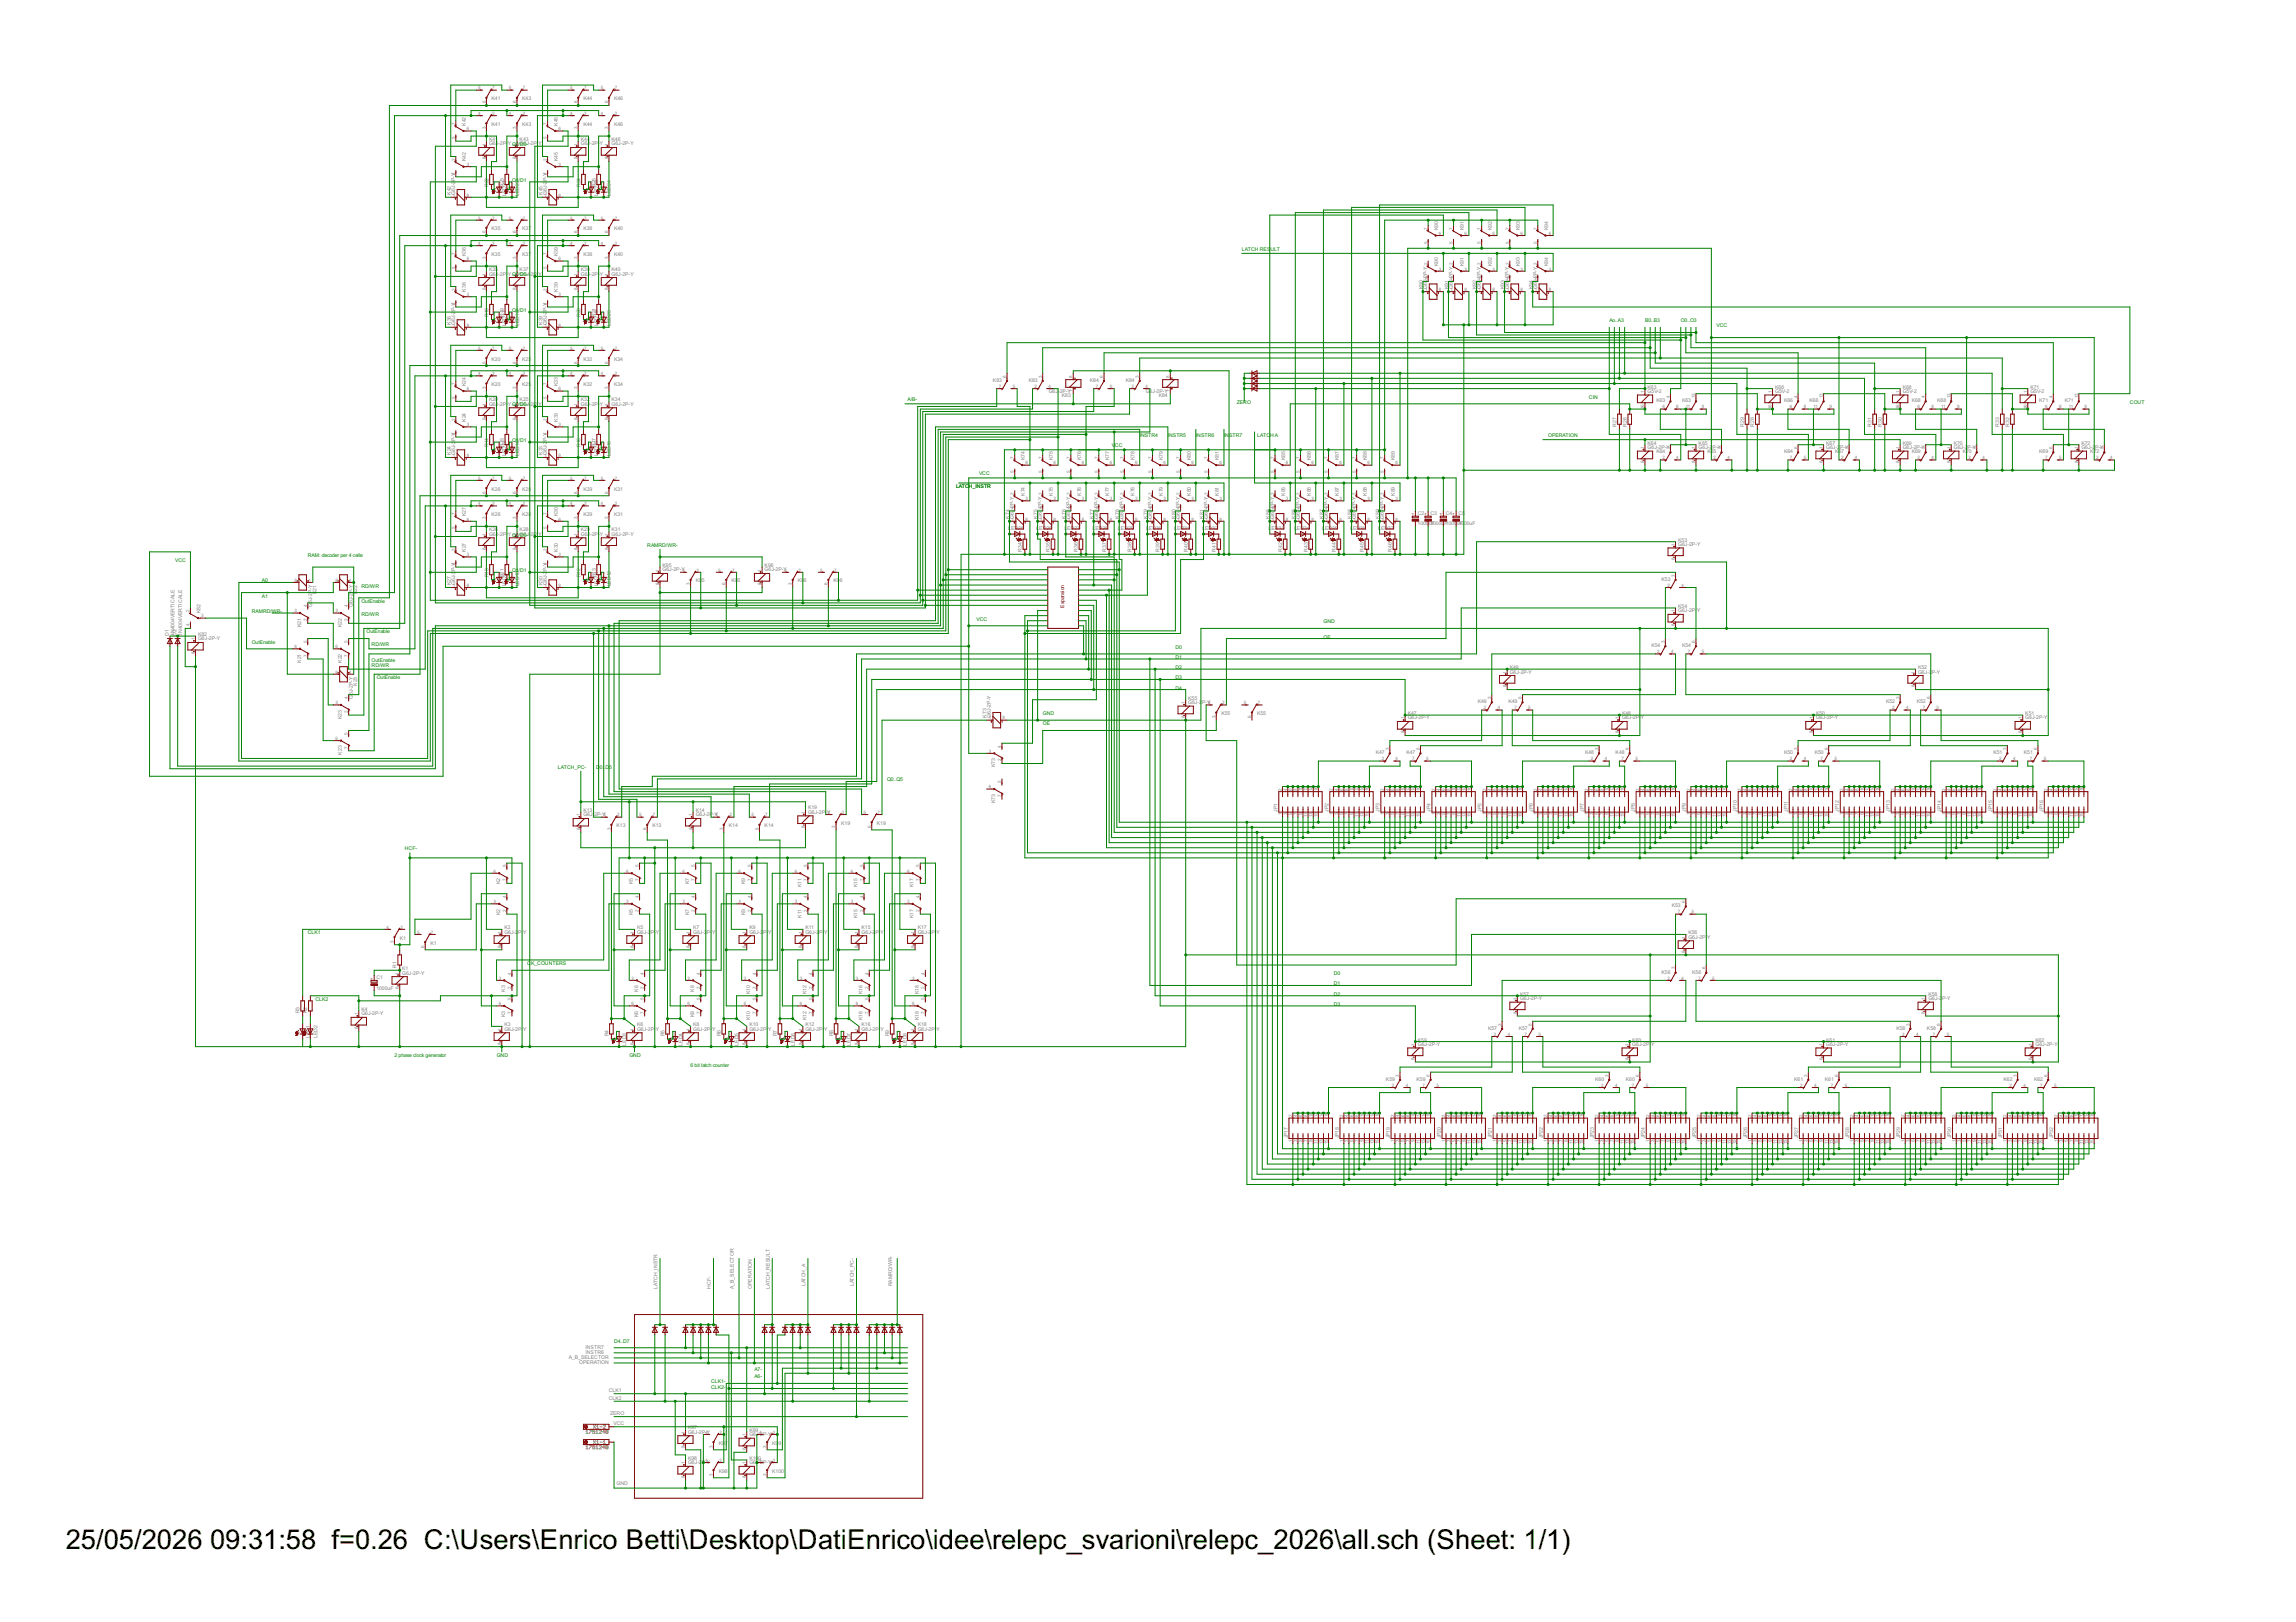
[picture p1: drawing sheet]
<svg xmlns="http://www.w3.org/2000/svg" width="297mm" height="210mm" viewBox="0 0 297 210" stroke-linecap="round" stroke-linejoin="round" font-family="sans-serif">
<defs><g id="words">
<g font-size="4">
<text x="8.5" y="200.4">25/05/2026</text>
<text x="27.2" y="200.4">09:31:58 f=0.26 C:\Users\Enrico Betti\Desktop\DatiEnrico\idee\relepc_svarioni\relepc_2026\all.sch (Sheet: 1/1)</text>
</g>
<g font-size=".7" fill="#808080">
<text x="61.9" y="11.6">5</text>
<text x="63.7" y="11.6">7</text>
<text x="65.8" y="11.6">5</text>
<text x="67.6" y="11.6">7</text>
<text x="73.8" y="11.6">5</text>
<text x="75.6" y="11.6">7</text>
<text x="77.7" y="11.6">5</text>
<text x="79.5" y="11.6">7</text>
<text x="58.9" y="18" transform="rotate(-90 58.9 18)">5</text>
<text x="58.9" y="16.2" transform="rotate(-90 58.9 16.2)">7</text>
<text x="60.3" y="16.3" transform="rotate(-90 60.3 16.3)">K42</text>
<text x="60.4" y="16.9">6</text>
<text x="61.9" y="14.9">4</text>
<text x="62.8" y="16.7" transform="rotate(-90 62.8 16.7)">3</text>
<text x="62.8" y="13.4" transform="rotate(-90 62.8 13.4)">6</text>
<text x="63.6" y="16.3">K41</text>
<text x="63.6" y="13">K41</text>
<text x="63.7" y="14.9">2</text>
<text x="65.8" y="14.9">4</text>
<text x="66.8" y="16.7" transform="rotate(-90 66.8 16.7)">3</text>
<text x="66.8" y="13.4" transform="rotate(-90 66.8 13.4)">6</text>
<text x="67.6" y="16.3">K43</text>
<text x="67.6" y="13">K43</text>
<text x="67.6" y="14.9">2</text>
<text x="70.8" y="18" transform="rotate(-90 70.8 18)">5</text>
<text x="70.8" y="16.2" transform="rotate(-90 70.8 16.2)">7</text>
<text x="72.2" y="16.3" transform="rotate(-90 72.2 16.3)">K45</text>
<text x="72.3" y="16.9">6</text>
<text x="73.8" y="14.9">4</text>
<text x="74.7" y="16.7" transform="rotate(-90 74.7 16.7)">3</text>
<text x="74.7" y="13.4" transform="rotate(-90 74.7 13.4)">6</text>
<text x="75.5" y="16.3">K44</text>
<text x="75.5" y="13">K44</text>
<text x="75.6" y="14.9">2</text>
<text x="77.7" y="14.9">4</text>
<text x="78.7" y="16.7" transform="rotate(-90 78.7 16.7)">3</text>
<text x="78.7" y="13.4" transform="rotate(-90 78.7 13.4)">6</text>
<text x="79.4" y="16.3">K46</text>
<text x="79.4" y="13">K46</text>
<text x="79.5" y="14.9">2</text>
<text x="58.9" y="23.4" transform="rotate(-90 58.9 23.4)">P-Y</text>
<text x="58.9" y="22.6" transform="rotate(-90 58.9 22.6)">4</text>
<text x="58.9" y="20.8" transform="rotate(-90 58.9 20.8)">2</text>
<text x="60.3" y="20.9" transform="rotate(-90 60.3 20.9)">K42</text>
<text x="60.4" y="21.5">3</text>
<text x="62.8" y="20.6" transform="rotate(-90 62.8 20.6)">8</text>
<text x="62.8" y="18.8" transform="rotate(-90 62.8 18.8)">1</text>
<text x="63.3" y="18.8">G6J-2P-</text>
<text x="63.3" y="18.3">K41</text>
<text x="65.7" y="18.8">YQ0/G6J-2P-</text>
<text x="66.8" y="20.6" transform="rotate(-90 66.8 20.6)">8</text>
<text x="66.8" y="18.8" transform="rotate(-90 66.8 18.8)">1</text>
<text x="67.2" y="18.3">K43</text>
<text x="69.7" y="18.8">Y</text>
<text x="70.8" y="23.4" transform="rotate(-90 70.8 23.4)">P-Y</text>
<text x="70.8" y="22.6" transform="rotate(-90 70.8 22.6)">4</text>
<text x="70.8" y="20.8" transform="rotate(-90 70.8 20.8)">2</text>
<text x="72.2" y="20.9" transform="rotate(-90 72.2 20.9)">K45</text>
<text x="72.3" y="21.5">3</text>
<text x="74.7" y="20.6" transform="rotate(-90 74.7 20.6)">8</text>
<text x="74.7" y="18.8" transform="rotate(-90 74.7 18.8)">1</text>
<text x="75.2" y="18.8">G6J</text>
<text x="75.2" y="18.3">K44</text>
<text x="76.3" y="18.8">-2P-</text>
<text x="77.6" y="18.8">Y</text>
<text x="78.7" y="20.6" transform="rotate(-90 78.7 20.6)">8</text>
<text x="78.7" y="18.8" transform="rotate(-90 78.7 18.8)">1</text>
<text x="79.1" y="18.8">G6J-2P-Y</text>
<text x="79.1" y="18.3">K46</text>
<text x="58.3" y="25.2" transform="rotate(-90 58.3 25.2)">K42</text>
<text x="58.6" y="25.4">1</text>
<text x="58.9" y="25.2" transform="rotate(-90 58.9 25.2)">G6J-2</text>
<text x="60.4" y="25.4">8</text>
<text x="61.9" y="28.4">5</text>
<text x="63.2" y="24.2" transform="rotate(-90 63.2 24.2)">R22</text>
<text x="63.6" y="29.8">K35</text>
<text x="63.7" y="28.4">7</text>
<text x="65.2" y="24.2" transform="rotate(-90 65.2 24.2)">R23</text>
<text x="65.5" y="25.4" transform="rotate(-90 65.5 25.4)">LED21</text>
<text x="65.8" y="28.4">5</text>
<text x="67.2" y="25.4" transform="rotate(-90 67.2 25.4)">LED22</text>
<text x="67.6" y="29.8">K37</text>
<text x="67.6" y="28.4">7</text>
<text x="70.2" y="25.2" transform="rotate(-90 70.2 25.2)">K45</text>
<text x="70.5" y="25.4">1</text>
<text x="70.8" y="25.2" transform="rotate(-90 70.8 25.2)">G6J-2</text>
<text x="72.3" y="25.4">8</text>
<text x="73.8" y="28.4">5</text>
<text x="75.1" y="24.2" transform="rotate(-90 75.1 24.2)">R24</text>
<text x="75.5" y="29.8">K38</text>
<text x="75.6" y="28.4">7</text>
<text x="77.1" y="24.2" transform="rotate(-90 77.1 24.2)">R25</text>
<text x="77.4" y="25.4" transform="rotate(-90 77.4 25.4)">LED23</text>
<text x="77.7" y="28.4">5</text>
<text x="79" y="25.4" transform="rotate(-90 79 25.4)">LED24</text>
<text x="79.4" y="29.8">K40</text>
<text x="79.5" y="28.4">7</text>
<text x="184.7" y="29.7" transform="rotate(-90 184.7 29.7)">7</text>
<text x="186.1" y="29.8" transform="rotate(-90 186.1 29.8)">K90</text>
<text x="188" y="29.7" transform="rotate(-90 188 29.7)">7</text>
<text x="189.4" y="29.8" transform="rotate(-90 189.4 29.8)">K91</text>
<text x="191.6" y="29.7" transform="rotate(-90 191.6 29.7)">7</text>
<text x="193" y="29.8" transform="rotate(-90 193 29.8)">K92</text>
<text x="195.2" y="29.7" transform="rotate(-90 195.2 29.7)">7</text>
<text x="196.6" y="29.8" transform="rotate(-90 196.6 29.8)">K93</text>
<text x="198.9" y="29.7" transform="rotate(-90 198.9 29.7)">7</text>
<text x="200.3" y="29.8" transform="rotate(-90 200.3 29.8)">K94</text>
<text x="58.9" y="34.8" transform="rotate(-90 58.9 34.8)">5</text>
<text x="58.9" y="33" transform="rotate(-90 58.9 33)">7</text>
<text x="60.3" y="33.1" transform="rotate(-90 60.3 33.1)">K36</text>
<text x="60.4" y="33.7">6</text>
<text x="61.9" y="31.7">4</text>
<text x="62.8" y="35.7" transform="rotate(-90 62.8 35.7)">1</text>
<text x="62.8" y="33.5" transform="rotate(-90 62.8 33.5)">3</text>
<text x="62.8" y="30.2" transform="rotate(-90 62.8 30.2)">6</text>
<text x="63.3" y="35.7">G6J-2P-</text>
<text x="63.3" y="35.1">K35</text>
<text x="63.6" y="33.1">K35</text>
<text x="63.7" y="31.7">2</text>
<text x="65.7" y="35.7">YQ0/G6J-</text>
<text x="65.8" y="31.7">4</text>
<text x="66.8" y="35.7" transform="rotate(-90 66.8 35.7)">1</text>
<text x="66.8" y="33.5" transform="rotate(-90 66.8 33.5)">3</text>
<text x="66.8" y="30.2" transform="rotate(-90 66.8 30.2)">6</text>
<text x="67.2" y="35.1">K37</text>
<text x="67.6" y="33.1">K37</text>
<text x="67.6" y="31.7">2</text>
<text x="68.6" y="35.7">2P-</text>
<text x="69.7" y="35.7">Y</text>
<text x="70.8" y="34.8" transform="rotate(-90 70.8 34.8)">5</text>
<text x="70.8" y="33" transform="rotate(-90 70.8 33)">7</text>
<text x="72.2" y="33.1" transform="rotate(-90 72.2 33.1)">K39</text>
<text x="72.3" y="33.7">6</text>
<text x="73.8" y="31.7">4</text>
<text x="74.7" y="35.7" transform="rotate(-90 74.7 35.7)">1</text>
<text x="74.7" y="33.5" transform="rotate(-90 74.7 33.5)">3</text>
<text x="74.7" y="30.2" transform="rotate(-90 74.7 30.2)">6</text>
<text x="75.2" y="35.7">G6J</text>
<text x="75.2" y="35.1">K38</text>
<text x="75.5" y="33.1">K38</text>
<text x="75.6" y="31.7">2</text>
<text x="76.3" y="35.7">-2P-</text>
<text x="77.6" y="35.7">Y</text>
<text x="77.7" y="31.7">4</text>
<text x="78.7" y="35.7" transform="rotate(-90 78.7 35.7)">1</text>
<text x="78.7" y="33.5" transform="rotate(-90 78.7 33.5)">3</text>
<text x="78.7" y="30.2" transform="rotate(-90 78.7 30.2)">6</text>
<text x="79.1" y="35.7">G6J-2P-Y</text>
<text x="79.1" y="35.1">K40</text>
<text x="79.4" y="33.1">K40</text>
<text x="79.5" y="31.7">2</text>
<text x="184.7" y="34.3" transform="rotate(-90 184.7 34.3)">2</text>
<text x="184.7" y="31.5" transform="rotate(-90 184.7 31.5)">5</text>
<text x="186.1" y="34.4" transform="rotate(-90 186.1 34.4)">K90</text>
<text x="186.2" y="35">3</text>
<text x="186.2" y="30.4">6</text>
<text x="188" y="34.3" transform="rotate(-90 188 34.3)">2</text>
<text x="188" y="31.5" transform="rotate(-90 188 31.5)">5</text>
<text x="189.4" y="34.4" transform="rotate(-90 189.4 34.4)">K91</text>
<text x="189.5" y="35">3</text>
<text x="189.5" y="30.4">6</text>
<text x="191.6" y="34.3" transform="rotate(-90 191.6 34.3)">2</text>
<text x="191.6" y="31.5" transform="rotate(-90 191.6 31.5)">5</text>
<text x="193" y="34.4" transform="rotate(-90 193 34.4)">K92</text>
<text x="193.1" y="35">3</text>
<text x="193.1" y="30.4">6</text>
<text x="195.2" y="34.3" transform="rotate(-90 195.2 34.3)">2</text>
<text x="195.2" y="31.5" transform="rotate(-90 195.2 31.5)">5</text>
<text x="196.6" y="34.4" transform="rotate(-90 196.6 34.4)">K93</text>
<text x="196.7" y="35">3</text>
<text x="196.7" y="30.4">6</text>
<text x="198.9" y="34.3" transform="rotate(-90 198.9 34.3)">2</text>
<text x="198.9" y="31.5" transform="rotate(-90 198.9 31.5)">5</text>
<text x="200.3" y="34.4" transform="rotate(-90 200.3 34.4)">K94</text>
<text x="200.4" y="35">3</text>
<text x="200.4" y="30.4">6</text>
<text x="58.9" y="40.2" transform="rotate(-90 58.9 40.2)">P-Y</text>
<text x="58.9" y="39.5" transform="rotate(-90 58.9 39.5)">4</text>
<text x="58.9" y="37.7" transform="rotate(-90 58.9 37.7)">2</text>
<text x="60.3" y="37.7" transform="rotate(-90 60.3 37.7)">K36</text>
<text x="60.4" y="38.3">3</text>
<text x="62.8" y="37.5" transform="rotate(-90 62.8 37.5)">8</text>
<text x="63.2" y="41" transform="rotate(-90 63.2 41)">R18</text>
<text x="65.2" y="41" transform="rotate(-90 65.2 41)">R19</text>
<text x="66.8" y="37.5" transform="rotate(-90 66.8 37.5)">8</text>
<text x="70.8" y="40.2" transform="rotate(-90 70.8 40.2)">P-Y</text>
<text x="70.8" y="39.5" transform="rotate(-90 70.8 39.5)">4</text>
<text x="70.8" y="37.7" transform="rotate(-90 70.8 37.7)">2</text>
<text x="72.2" y="37.7" transform="rotate(-90 72.2 37.7)">K39</text>
<text x="72.3" y="38.3">3</text>
<text x="74.7" y="37.5" transform="rotate(-90 74.7 37.5)">8</text>
<text x="75.1" y="41" transform="rotate(-90 75.1 41)">R20</text>
<text x="77.1" y="41" transform="rotate(-90 77.1 41)">R21</text>
<text x="78.7" y="37.5" transform="rotate(-90 78.7 37.5)">8</text>
<text x="184.1" y="37.4" transform="rotate(-90 184.1 37.4)">K90</text>
<text x="184.4" y="37.7">1</text>
<text x="184.7" y="37.4" transform="rotate(-90 184.7 37.4)">G6J-2P-Y</text>
<text x="184.7" y="36.2" transform="rotate(-90 184.7 36.2)">4</text>
<text x="186.2" y="37.7">8</text>
<text x="187.4" y="37.4" transform="rotate(-90 187.4 37.4)">K91</text>
<text x="187.7" y="37.7">1</text>
<text x="188" y="37.4" transform="rotate(-90 188 37.4)">G6J-2P-Y</text>
<text x="188" y="36.2" transform="rotate(-90 188 36.2)">4</text>
<text x="189.5" y="37.7">8</text>
<text x="191" y="37.4" transform="rotate(-90 191 37.4)">K92</text>
<text x="191.3" y="37.7">1</text>
<text x="191.6" y="37.4" transform="rotate(-90 191.6 37.4)">G6J-2P-Y</text>
<text x="191.6" y="36.2" transform="rotate(-90 191.6 36.2)">4</text>
<text x="193.1" y="37.7">8</text>
<text x="194.7" y="37.4" transform="rotate(-90 194.7 37.4)">K93</text>
<text x="194.9" y="37.7">1</text>
<text x="195.2" y="37.4" transform="rotate(-90 195.2 37.4)">G6J-2P-Y</text>
<text x="195.2" y="36.2" transform="rotate(-90 195.2 36.2)">4</text>
<text x="196.7" y="37.7">8</text>
<text x="198.3" y="37.4" transform="rotate(-90 198.3 37.4)">K94</text>
<text x="198.6" y="37.7">1</text>
<text x="198.9" y="37.4" transform="rotate(-90 198.9 37.4)">G6J-2P-Y</text>
<text x="198.9" y="36.2" transform="rotate(-90 198.9 36.2)">4</text>
<text x="200.4" y="37.7">8</text>
<text x="58.3" y="42" transform="rotate(-90 58.3 42)">K36</text>
<text x="58.6" y="42.3">1</text>
<text x="58.9" y="42" transform="rotate(-90 58.9 42)">G6J-2</text>
<text x="60.4" y="42.3">8</text>
<text x="61.9" y="45.2">5</text>
<text x="62.8" y="47" transform="rotate(-90 62.8 47)">6</text>
<text x="63.6" y="46.7">K20</text>
<text x="63.7" y="45.2">7</text>
<text x="65.5" y="42.2" transform="rotate(-90 65.5 42.2)">LED17</text>
<text x="65.8" y="45.2">5</text>
<text x="66.8" y="47" transform="rotate(-90 66.8 47)">6</text>
<text x="67.2" y="42.2" transform="rotate(-90 67.2 42.2)">LED18</text>
<text x="67.6" y="46.7">K25</text>
<text x="67.6" y="45.2">7</text>
<text x="70.2" y="42" transform="rotate(-90 70.2 42)">K39</text>
<text x="70.5" y="42.3">1</text>
<text x="70.8" y="42" transform="rotate(-90 70.8 42)">G6J-2</text>
<text x="72.3" y="42.3">8</text>
<text x="73.8" y="45.2">5</text>
<text x="74.7" y="47" transform="rotate(-90 74.7 47)">6</text>
<text x="75.5" y="46.7">K32</text>
<text x="75.6" y="45.2">7</text>
<text x="77.4" y="42.2" transform="rotate(-90 77.4 42.2)">LED19</text>
<text x="77.7" y="45.2">5</text>
<text x="78.7" y="47" transform="rotate(-90 78.7 47)">6</text>
<text x="79" y="42.2" transform="rotate(-90 79 42.2)">LED20</text>
<text x="79.4" y="46.7">K34</text>
<text x="79.5" y="45.2">7</text>
<text x="58.9" y="51.7" transform="rotate(-90 58.9 51.7)">5</text>
<text x="58.9" y="49.9" transform="rotate(-90 58.9 49.9)">7</text>
<text x="60.3" y="49.9" transform="rotate(-90 60.3 49.9)">K24</text>
<text x="60.4" y="50.5">6</text>
<text x="61.9" y="48.5">4</text>
<text x="62.8" y="52.5" transform="rotate(-90 62.8 52.5)">1</text>
<text x="62.8" y="50.3" transform="rotate(-90 62.8 50.3)">3</text>
<text x="63.3" y="52.5">G6J-2P-</text>
<text x="63.3" y="51.9">K20</text>
<text x="63.6" y="50">K20</text>
<text x="63.7" y="48.5">2</text>
<text x="65.7" y="52.5">YQ0/G6J-</text>
<text x="65.8" y="48.5">4</text>
<text x="66.8" y="52.5" transform="rotate(-90 66.8 52.5)">1</text>
<text x="66.8" y="50.3" transform="rotate(-90 66.8 50.3)">3</text>
<text x="67.2" y="51.9">K25</text>
<text x="67.6" y="50">K25</text>
<text x="67.6" y="48.5">2</text>
<text x="68.6" y="52.5">2P-</text>
<text x="69.7" y="52.5">Y</text>
<text x="70.8" y="51.7" transform="rotate(-90 70.8 51.7)">5</text>
<text x="70.8" y="49.9" transform="rotate(-90 70.8 49.9)">7</text>
<text x="72.2" y="49.9" transform="rotate(-90 72.2 49.9)">K33</text>
<text x="72.3" y="50.5">6</text>
<text x="73.8" y="48.5">4</text>
<text x="74.7" y="52.5" transform="rotate(-90 74.7 52.5)">1</text>
<text x="74.7" y="50.3" transform="rotate(-90 74.7 50.3)">3</text>
<text x="75.2" y="52.5">G6J</text>
<text x="75.2" y="51.9">K32</text>
<text x="75.5" y="50">K32</text>
<text x="75.6" y="48.5">2</text>
<text x="76.3" y="52.5">-2P-</text>
<text x="77.6" y="52.5">Y</text>
<text x="77.7" y="48.5">4</text>
<text x="78.7" y="52.5" transform="rotate(-90 78.7 52.5)">1</text>
<text x="78.7" y="50.3" transform="rotate(-90 78.7 50.3)">3</text>
<text x="79.1" y="52.5">G6J-2P-Y</text>
<text x="79.1" y="51.9">K34</text>
<text x="79.4" y="50">K34</text>
<text x="79.5" y="48.5">2</text>
<text x="128.5" y="49.4">K83</text>
<text x="129.2" y="50.2">7</text>
<text x="130.2" y="48.9" transform="rotate(-90 130.2 48.9)">6</text>
<text x="131" y="50.2">5</text>
<text x="133.1" y="49.4">K83</text>
<text x="133.9" y="50.2">2</text>
<text x="134.8" y="48.9" transform="rotate(-90 134.8 48.9)">3</text>
<text x="135.7" y="50.2">4</text>
<text x="135.7" y="50.9">G6J-</text>
<text x="137.1" y="50.9">2P-Y</text>
<text x="137.4" y="51.4">K83</text>
<text x="138.8" y="50.7" transform="rotate(-90 138.8 50.7)">1</text>
<text x="138.8" y="48.9" transform="rotate(-90 138.8 48.9)">8</text>
<text x="141" y="49.4">K84</text>
<text x="141.8" y="50.2">7</text>
<text x="142.7" y="48.9" transform="rotate(-90 142.7 48.9)">6</text>
<text x="143.6" y="50.2">5</text>
<text x="145.6" y="49.4">K84</text>
<text x="146.4" y="50.2">2</text>
<text x="147.4" y="48.9" transform="rotate(-90 147.4 48.9)">3</text>
<text x="148.2" y="50.2">4</text>
<text x="148.2" y="50.9">G6J-2P-Y</text>
<text x="149.9" y="51.4">K84</text>
<text x="151.3" y="50.7" transform="rotate(-90 151.3 50.7)">1</text>
<text x="151.3" y="48.9" transform="rotate(-90 151.3 48.9)">8</text>
<text x="212.7" y="53" transform="rotate(-90 212.7 53)">16</text>
<text x="212.7" y="50.9" transform="rotate(-90 212.7 50.9)">1</text>
<text x="213.2" y="50.8">G5V-2</text>
<text x="213.2" y="50.3">K63</text>
<text x="214.3" y="52.1">K63</text>
<text x="215.1" y="52.8">6</text>
<text x="216" y="51.5" transform="rotate(-90 216 51.5)">4</text>
<text x="216.9" y="52.8">8</text>
<text x="217.6" y="52.1">K63</text>
<text x="218.1" y="52.8">11</text>
<text x="219.3" y="51.5" transform="rotate(-90 219.3 51.5)">13</text>
<text x="220.2" y="52.8">9</text>
<text x="229.2" y="53" transform="rotate(-90 229.2 53)">16</text>
<text x="229.2" y="50.9" transform="rotate(-90 229.2 50.9)">1</text>
<text x="229.7" y="50.8">G5V-2</text>
<text x="229.7" y="50.3">K66</text>
<text x="230.8" y="52.1">K66</text>
<text x="231.6" y="52.8">6</text>
<text x="232.5" y="51.5" transform="rotate(-90 232.5 51.5)">4</text>
<text x="233.4" y="52.8">8</text>
<text x="234.1" y="52.1">K66</text>
<text x="234.6" y="52.8">11</text>
<text x="235.8" y="51.5" transform="rotate(-90 235.8 51.5)">13</text>
<text x="236.7" y="52.8">9</text>
<text x="245.7" y="53" transform="rotate(-90 245.7 53)">16</text>
<text x="245.7" y="50.9" transform="rotate(-90 245.7 50.9)">1</text>
<text x="246.2" y="50.8">G5V-2</text>
<text x="246.2" y="50.3">K68</text>
<text x="247.3" y="52.1">K68</text>
<text x="248.1" y="52.8">6</text>
<text x="249" y="51.5" transform="rotate(-90 249 51.5)">4</text>
<text x="249.9" y="52.8">8</text>
<text x="250.6" y="52.1">K68</text>
<text x="251.1" y="52.8">11</text>
<text x="252.3" y="51.5" transform="rotate(-90 252.3 51.5)">13</text>
<text x="253.2" y="52.8">9</text>
<text x="262.2" y="53" transform="rotate(-90 262.2 53)">16</text>
<text x="262.2" y="50.9" transform="rotate(-90 262.2 50.9)">1</text>
<text x="262.7" y="50.8">G5V-2</text>
<text x="262.7" y="50.3">K71</text>
<text x="263.8" y="52.1">K71</text>
<text x="264.6" y="52.8">6</text>
<text x="265.5" y="51.5" transform="rotate(-90 265.5 51.5)">4</text>
<text x="266.4" y="52.8">8</text>
<text x="267.1" y="52.1">K71</text>
<text x="267.6" y="52.8">11</text>
<text x="268.8" y="51.5" transform="rotate(-90 268.8 51.5)">13</text>
<text x="269.7" y="52.8">9</text>
<text x="58.3" y="58.9" transform="rotate(-90 58.3 58.9)">K24</text>
<text x="58.6" y="59.1">1</text>
<text x="58.9" y="58.9" transform="rotate(-90 58.9 58.9)">G6J-2</text>
<text x="58.9" y="57.1" transform="rotate(-90 58.9 57.1)">P-Y</text>
<text x="58.9" y="56.3" transform="rotate(-90 58.9 56.3)">4</text>
<text x="58.9" y="54.5" transform="rotate(-90 58.9 54.5)">2</text>
<text x="60.3" y="54.6" transform="rotate(-90 60.3 54.6)">K24</text>
<text x="60.4" y="59.1">8</text>
<text x="60.4" y="55.1">3</text>
<text x="62.8" y="54.3" transform="rotate(-90 62.8 54.3)">8</text>
<text x="63.2" y="57.9" transform="rotate(-90 63.2 57.9)">R14</text>
<text x="65.2" y="57.9" transform="rotate(-90 65.2 57.9)">R15</text>
<text x="65.5" y="59.1" transform="rotate(-90 65.5 59.1)">LED13</text>
<text x="66.8" y="54.3" transform="rotate(-90 66.8 54.3)">8</text>
<text x="67.2" y="59.1" transform="rotate(-90 67.2 59.1)">LED14</text>
<text x="70.2" y="58.9" transform="rotate(-90 70.2 58.9)">K33</text>
<text x="70.5" y="59.1">1</text>
<text x="70.8" y="58.9" transform="rotate(-90 70.8 58.9)">G6J-2</text>
<text x="70.8" y="57.1" transform="rotate(-90 70.8 57.1)">P-Y</text>
<text x="70.8" y="56.3" transform="rotate(-90 70.8 56.3)">4</text>
<text x="70.8" y="54.5" transform="rotate(-90 70.8 54.5)">2</text>
<text x="72.2" y="54.6" transform="rotate(-90 72.2 54.6)">K33</text>
<text x="72.3" y="59.1">8</text>
<text x="72.3" y="55.1">3</text>
<text x="74.7" y="54.3" transform="rotate(-90 74.7 54.3)">8</text>
<text x="75.1" y="57.9" transform="rotate(-90 75.1 57.9)">R16</text>
<text x="77.1" y="57.9" transform="rotate(-90 77.1 57.9)">R17</text>
<text x="77.4" y="59.1" transform="rotate(-90 77.4 59.1)">LED15</text>
<text x="78.7" y="54.3" transform="rotate(-90 78.7 54.3)">8</text>
<text x="79" y="59.1" transform="rotate(-90 79 59.1)">LED16</text>
<text x="131.2" y="59.4" transform="rotate(-90 131.2 59.4)">7</text>
<text x="132.6" y="59.5" transform="rotate(-90 132.6 59.5)">K74</text>
<text x="134.8" y="59.4" transform="rotate(-90 134.8 59.4)">7</text>
<text x="136.2" y="59.5" transform="rotate(-90 136.2 59.5)">K75</text>
<text x="138.4" y="59.4" transform="rotate(-90 138.4 59.4)">7</text>
<text x="139.9" y="59.5" transform="rotate(-90 139.9 59.5)">K76</text>
<text x="142.1" y="59.4" transform="rotate(-90 142.1 59.4)">7</text>
<text x="143.5" y="59.5" transform="rotate(-90 143.5 59.5)">K77</text>
<text x="145.4" y="59.4" transform="rotate(-90 145.4 59.4)">7</text>
<text x="146.8" y="59.5" transform="rotate(-90 146.8 59.5)">K78</text>
<text x="149" y="59.4" transform="rotate(-90 149 59.4)">7</text>
<text x="150.4" y="59.5" transform="rotate(-90 150.4 59.5)">K79</text>
<text x="152.6" y="59.4" transform="rotate(-90 152.6 59.4)">7</text>
<text x="154" y="59.5" transform="rotate(-90 154 59.5)">K80</text>
<text x="156.3" y="59.4" transform="rotate(-90 156.3 59.4)">7</text>
<text x="157.7" y="59.5" transform="rotate(-90 157.7 59.5)">K81</text>
<text x="164.9" y="59.4" transform="rotate(-90 164.9 59.4)">7</text>
<text x="166.3" y="59.5" transform="rotate(-90 166.3 59.5)">K85</text>
<text x="168.2" y="59.4" transform="rotate(-90 168.2 59.4)">7</text>
<text x="169.6" y="59.5" transform="rotate(-90 169.6 59.5)">K86</text>
<text x="171.8" y="59.4" transform="rotate(-90 171.8 59.4)">7</text>
<text x="173.2" y="59.5" transform="rotate(-90 173.2 59.5)">K87</text>
<text x="175.4" y="59.4" transform="rotate(-90 175.4 59.4)">7</text>
<text x="176.8" y="59.5" transform="rotate(-90 176.8 59.5)">K88</text>
<text x="179" y="59.4" transform="rotate(-90 179 59.4)">7</text>
<text x="180.5" y="59.5" transform="rotate(-90 180.5 59.5)">K89</text>
<text x="209.1" y="55.2" transform="rotate(-90 209.1 55.2)">R27</text>
<text x="210.4" y="55.2" transform="rotate(-90 210.4 55.2)">R26</text>
<text x="212.7" y="59.9" transform="rotate(-90 212.7 59.9)">8</text>
<text x="212.7" y="58.1" transform="rotate(-90 212.7 58.1)">1</text>
<text x="213.2" y="58.1">G6J-2P-Y</text>
<text x="213.2" y="57.5">K64</text>
<text x="214.3" y="58.7">K64</text>
<text x="215.1" y="59.4">2</text>
<text x="216" y="58.1" transform="rotate(-90 216 58.1)">3</text>
<text x="216.9" y="59.4">4</text>
<text x="219.3" y="59.9" transform="rotate(-90 219.3 59.9)">8</text>
<text x="219.3" y="58.1" transform="rotate(-90 219.3 58.1)">1</text>
<text x="219.8" y="58.1">G6J-2</text>
<text x="219.8" y="57.5">K65</text>
<text x="220.9" y="58.7">K65</text>
<text x="221.5" y="58.1">P-Y</text>
<text x="221.7" y="59.4">2</text>
<text x="222.6" y="58.1" transform="rotate(-90 222.6 58.1)">3</text>
<text x="223.5" y="59.4">4</text>
<text x="225.6" y="55.2" transform="rotate(-90 225.6 55.2)">R29</text>
<text x="227" y="55.2" transform="rotate(-90 227 55.2)">R28</text>
<text x="230.8" y="58.7">K64</text>
<text x="231.6" y="59.4">7</text>
<text x="232.5" y="58.1" transform="rotate(-90 232.5 58.1)">6</text>
<text x="233.4" y="59.4">5</text>
<text x="235.8" y="59.9" transform="rotate(-90 235.8 59.9)">8</text>
<text x="235.8" y="58.1" transform="rotate(-90 235.8 58.1)">1</text>
<text x="236.3" y="58.1">G6J-2</text>
<text x="236.3" y="57.5">K67</text>
<text x="237.4" y="58.7">K67</text>
<text x="238" y="58.1">P-Y</text>
<text x="238.2" y="59.4">2</text>
<text x="239.1" y="58.1" transform="rotate(-90 239.1 58.1)">3</text>
<text x="240" y="59.4">4</text>
<text x="242.1" y="55.2" transform="rotate(-90 242.1 55.2)">R31</text>
<text x="243.5" y="55.2" transform="rotate(-90 243.5 55.2)">R30</text>
<text x="245.7" y="59.9" transform="rotate(-90 245.7 59.9)">8</text>
<text x="245.7" y="58.1" transform="rotate(-90 245.7 58.1)">1</text>
<text x="246.2" y="58.1">G6J-2P-Y</text>
<text x="246.2" y="57.5">K69</text>
<text x="247.3" y="58.7">K69</text>
<text x="248.1" y="59.4">2</text>
<text x="249" y="58.1" transform="rotate(-90 249 58.1)">3</text>
<text x="249.9" y="59.4">4</text>
<text x="252.3" y="59.9" transform="rotate(-90 252.3 59.9)">8</text>
<text x="252.3" y="58.1" transform="rotate(-90 252.3 58.1)">1</text>
<text x="252.8" y="58.1">G6J-2</text>
<text x="252.8" y="57.5">K70</text>
<text x="253.9" y="58.7">K70</text>
<text x="254.6" y="58.1">P-Y</text>
<text x="254.7" y="59.4">2</text>
<text x="255.6" y="58.1" transform="rotate(-90 255.6 58.1)">3</text>
<text x="256.5" y="59.4">4</text>
<text x="258.6" y="55.2" transform="rotate(-90 258.6 55.2)">R33</text>
<text x="260" y="55.2" transform="rotate(-90 260 55.2)">R32</text>
<text x="263.8" y="58.7">K69</text>
<text x="264.6" y="59.4">7</text>
<text x="265.5" y="58.1" transform="rotate(-90 265.5 58.1)">6</text>
<text x="266.4" y="59.4">5</text>
<text x="268.8" y="59.9" transform="rotate(-90 268.8 59.9)">8</text>
<text x="268.8" y="58.1" transform="rotate(-90 268.8 58.1)">1</text>
<text x="269.3" y="58.1">G6J-2</text>
<text x="269.3" y="57.5">K72</text>
<text x="270.4" y="58.7">K72</text>
<text x="271.1" y="58.1">P-Y</text>
<text x="271.2" y="59.4">2</text>
<text x="272.2" y="58.1" transform="rotate(-90 272.2 58.1)">3</text>
<text x="273" y="59.4">4</text>
<text x="61.9" y="65.4">4</text>
<text x="61.9" y="62.1">5</text>
<text x="62.8" y="63.9" transform="rotate(-90 62.8 63.9)">6</text>
<text x="63.6" y="63.5">K26</text>
<text x="63.7" y="65.4">2</text>
<text x="63.7" y="62.1">7</text>
<text x="65.8" y="65.4">4</text>
<text x="65.8" y="62.1">5</text>
<text x="66.8" y="63.9" transform="rotate(-90 66.8 63.9)">6</text>
<text x="67.6" y="63.5">K28</text>
<text x="67.6" y="65.4">2</text>
<text x="67.6" y="62.1">7</text>
<text x="73.8" y="65.4">4</text>
<text x="73.8" y="62.1">5</text>
<text x="74.7" y="63.9" transform="rotate(-90 74.7 63.9)">6</text>
<text x="75.5" y="63.5">K29</text>
<text x="75.6" y="65.4">2</text>
<text x="75.6" y="62.1">7</text>
<text x="77.7" y="65.4">4</text>
<text x="77.7" y="62.1">5</text>
<text x="78.7" y="63.9" transform="rotate(-90 78.7 63.9)">6</text>
<text x="79.4" y="63.5">K31</text>
<text x="79.5" y="65.4">2</text>
<text x="79.5" y="62.1">7</text>
<text x="131.2" y="65.9" transform="rotate(-90 131.2 65.9)">4</text>
<text x="131.2" y="64.1" transform="rotate(-90 131.2 64.1)">2</text>
<text x="131.2" y="61.2" transform="rotate(-90 131.2 61.2)">5</text>
<text x="132.6" y="64.1" transform="rotate(-90 132.6 64.1)">K74</text>
<text x="132.7" y="64.7">3</text>
<text x="132.7" y="60.1">6</text>
<text x="134.8" y="65.9" transform="rotate(-90 134.8 65.9)">4</text>
<text x="134.8" y="64.1" transform="rotate(-90 134.8 64.1)">2</text>
<text x="134.8" y="61.2" transform="rotate(-90 134.8 61.2)">5</text>
<text x="136.2" y="64.1" transform="rotate(-90 136.2 64.1)">K75</text>
<text x="136.3" y="64.7">3</text>
<text x="136.3" y="60.1">6</text>
<text x="138.4" y="65.9" transform="rotate(-90 138.4 65.9)">4</text>
<text x="138.4" y="64.1" transform="rotate(-90 138.4 64.1)">2</text>
<text x="138.4" y="61.2" transform="rotate(-90 138.4 61.2)">5</text>
<text x="139.9" y="64.1" transform="rotate(-90 139.9 64.1)">K76</text>
<text x="139.9" y="64.7">3</text>
<text x="139.9" y="60.1">6</text>
<text x="142.1" y="65.9" transform="rotate(-90 142.1 65.9)">4</text>
<text x="142.1" y="64.1" transform="rotate(-90 142.1 64.1)">2</text>
<text x="142.1" y="61.2" transform="rotate(-90 142.1 61.2)">5</text>
<text x="143.5" y="64.1" transform="rotate(-90 143.5 64.1)">K77</text>
<text x="143.6" y="64.7">3</text>
<text x="143.6" y="60.1">6</text>
<text x="145.4" y="65.9" transform="rotate(-90 145.4 65.9)">4</text>
<text x="145.4" y="64.1" transform="rotate(-90 145.4 64.1)">2</text>
<text x="145.4" y="61.2" transform="rotate(-90 145.4 61.2)">5</text>
<text x="146.8" y="64.1" transform="rotate(-90 146.8 64.1)">K78</text>
<text x="146.9" y="64.7">3</text>
<text x="146.9" y="60.1">6</text>
<text x="149" y="65.9" transform="rotate(-90 149 65.9)">4</text>
<text x="149" y="64.1" transform="rotate(-90 149 64.1)">2</text>
<text x="149" y="61.2" transform="rotate(-90 149 61.2)">5</text>
<text x="150.4" y="64.1" transform="rotate(-90 150.4 64.1)">K79</text>
<text x="150.5" y="64.7">3</text>
<text x="150.5" y="60.1">6</text>
<text x="152.6" y="65.9" transform="rotate(-90 152.6 65.9)">4</text>
<text x="152.6" y="64.1" transform="rotate(-90 152.6 64.1)">2</text>
<text x="152.6" y="61.2" transform="rotate(-90 152.6 61.2)">5</text>
<text x="154" y="64.1" transform="rotate(-90 154 64.1)">K80</text>
<text x="154.1" y="64.7">3</text>
<text x="154.1" y="60.1">6</text>
<text x="156.3" y="65.9" transform="rotate(-90 156.3 65.9)">4</text>
<text x="156.3" y="64.1" transform="rotate(-90 156.3 64.1)">2</text>
<text x="156.3" y="61.2" transform="rotate(-90 156.3 61.2)">5</text>
<text x="157.7" y="64.1" transform="rotate(-90 157.7 64.1)">K81</text>
<text x="157.8" y="64.7">3</text>
<text x="157.8" y="60.1">6</text>
<text x="164.9" y="65.9" transform="rotate(-90 164.9 65.9)">4</text>
<text x="164.9" y="64.1" transform="rotate(-90 164.9 64.1)">2</text>
<text x="164.9" y="61.2" transform="rotate(-90 164.9 61.2)">5</text>
<text x="166.3" y="64.1" transform="rotate(-90 166.3 64.1)">K85</text>
<text x="166.4" y="64.7">3</text>
<text x="166.4" y="60.1">6</text>
<text x="168.2" y="65.9" transform="rotate(-90 168.2 65.9)">4</text>
<text x="168.2" y="64.1" transform="rotate(-90 168.2 64.1)">2</text>
<text x="168.2" y="61.2" transform="rotate(-90 168.2 61.2)">5</text>
<text x="169.6" y="64.1" transform="rotate(-90 169.6 64.1)">K86</text>
<text x="169.7" y="64.7">3</text>
<text x="169.7" y="60.1">6</text>
<text x="171.8" y="65.9" transform="rotate(-90 171.8 65.9)">4</text>
<text x="171.8" y="64.1" transform="rotate(-90 171.8 64.1)">2</text>
<text x="171.8" y="61.2" transform="rotate(-90 171.8 61.2)">5</text>
<text x="173.2" y="64.1" transform="rotate(-90 173.2 64.1)">K87</text>
<text x="173.3" y="64.7">3</text>
<text x="173.3" y="60.1">6</text>
<text x="175.4" y="65.9" transform="rotate(-90 175.4 65.9)">4</text>
<text x="175.4" y="64.1" transform="rotate(-90 175.4 64.1)">2</text>
<text x="175.4" y="61.2" transform="rotate(-90 175.4 61.2)">5</text>
<text x="176.8" y="64.1" transform="rotate(-90 176.8 64.1)">K88</text>
<text x="176.9" y="64.7">3</text>
<text x="176.9" y="60.1">6</text>
<text x="179" y="65.9" transform="rotate(-90 179 65.9)">4</text>
<text x="179" y="64.1" transform="rotate(-90 179 64.1)">2</text>
<text x="179" y="61.2" transform="rotate(-90 179 61.2)">5</text>
<text x="180.5" y="64.1" transform="rotate(-90 180.5 64.1)">K89</text>
<text x="180.6" y="64.7">3</text>
<text x="180.6" y="60.1">6</text>
<text x="58.9" y="71.3" transform="rotate(-90 58.9 71.3)">2</text>
<text x="58.9" y="68.5" transform="rotate(-90 58.9 68.5)">5</text>
<text x="58.9" y="66.7" transform="rotate(-90 58.9 66.7)">7</text>
<text x="60.3" y="71.4" transform="rotate(-90 60.3 71.4)">K27</text>
<text x="60.3" y="66.8" transform="rotate(-90 60.3 66.8)">K27</text>
<text x="60.4" y="72">3</text>
<text x="60.4" y="67.4">6</text>
<text x="62.8" y="71.1" transform="rotate(-90 62.8 71.1)">8</text>
<text x="62.8" y="69.3" transform="rotate(-90 62.8 69.3)">1</text>
<text x="62.8" y="67.2" transform="rotate(-90 62.8 67.2)">3</text>
<text x="63.3" y="69.3">G6J-2P-</text>
<text x="63.3" y="68.8">K26</text>
<text x="63.6" y="66.8">K26</text>
<text x="65.7" y="69.3">YQ0/G6J-</text>
<text x="66.8" y="71.1" transform="rotate(-90 66.8 71.1)">8</text>
<text x="66.8" y="69.3" transform="rotate(-90 66.8 69.3)">1</text>
<text x="66.8" y="67.2" transform="rotate(-90 66.8 67.2)">3</text>
<text x="67.2" y="68.8">K28</text>
<text x="67.6" y="66.8">K28</text>
<text x="68.6" y="69.3">2P-</text>
<text x="69.7" y="69.3">Y</text>
<text x="70.8" y="71.3" transform="rotate(-90 70.8 71.3)">2</text>
<text x="70.8" y="68.5" transform="rotate(-90 70.8 68.5)">5</text>
<text x="70.8" y="66.7" transform="rotate(-90 70.8 66.7)">7</text>
<text x="72.2" y="71.4" transform="rotate(-90 72.2 71.4)">K30</text>
<text x="72.2" y="66.8" transform="rotate(-90 72.2 66.8)">K30</text>
<text x="72.3" y="72">3</text>
<text x="72.3" y="67.4">6</text>
<text x="74.7" y="71.1" transform="rotate(-90 74.7 71.1)">8</text>
<text x="74.7" y="69.3" transform="rotate(-90 74.7 69.3)">1</text>
<text x="74.7" y="67.2" transform="rotate(-90 74.7 67.2)">3</text>
<text x="75.2" y="69.3">G6J</text>
<text x="75.2" y="68.8">K29</text>
<text x="75.5" y="66.8">K29</text>
<text x="76.3" y="69.3">-2P-</text>
<text x="77.6" y="69.3">Y</text>
<text x="78.7" y="71.1" transform="rotate(-90 78.7 71.1)">8</text>
<text x="78.7" y="69.3" transform="rotate(-90 78.7 69.3)">1</text>
<text x="78.7" y="67.2" transform="rotate(-90 78.7 67.2)">3</text>
<text x="79.1" y="69.3">G6J-2P-Y</text>
<text x="79.1" y="68.8">K31</text>
<text x="79.4" y="66.8">K31</text>
<text x="130.4" y="68.6">LED25</text>
<text x="130.6" y="67.1" transform="rotate(-90 130.6 67.1)">K74</text>
<text x="130.9" y="67.4">1</text>
<text x="131.2" y="67.1" transform="rotate(-90 131.2 67.1)">G6J-2P-Y</text>
<text x="132.2" y="71.4" transform="rotate(-90 132.2 71.4)">R34</text>
<text x="132.7" y="67.4">8</text>
<text x="134.1" y="68.6">LED26</text>
<text x="134.2" y="67.1" transform="rotate(-90 134.2 67.1)">K75</text>
<text x="134.5" y="67.4">1</text>
<text x="134.8" y="67.1" transform="rotate(-90 134.8 67.1)">G6J-2P-Y</text>
<text x="135.8" y="71.4" transform="rotate(-90 135.8 71.4)">R35</text>
<text x="136.3" y="67.4">8</text>
<text x="137.7" y="68.6">LED27</text>
<text x="137.9" y="67.1" transform="rotate(-90 137.9 67.1)">K76</text>
<text x="138.1" y="67.4">1</text>
<text x="138.4" y="67.1" transform="rotate(-90 138.4 67.1)">G6J-2P-Y</text>
<text x="139.5" y="71.4" transform="rotate(-90 139.5 71.4)">R36</text>
<text x="139.9" y="67.4">8</text>
<text x="141.3" y="68.6">LED28</text>
<text x="141.5" y="67.1" transform="rotate(-90 141.5 67.1)">K77</text>
<text x="141.8" y="67.4">1</text>
<text x="142.1" y="67.1" transform="rotate(-90 142.1 67.1)">G6J-2P-Y</text>
<text x="143.1" y="71.4" transform="rotate(-90 143.1 71.4)">R37</text>
<text x="143.6" y="67.4">8</text>
<text x="144.6" y="68.6">LED29</text>
<text x="144.8" y="67.1" transform="rotate(-90 144.8 67.1)">K78</text>
<text x="145.1" y="67.4">1</text>
<text x="145.4" y="67.1" transform="rotate(-90 145.4 67.1)">G6J-2P-Y</text>
<text x="146.4" y="71.4" transform="rotate(-90 146.4 71.4)">R38</text>
<text x="146.9" y="67.4">8</text>
<text x="148.3" y="68.6">LED30</text>
<text x="148.4" y="67.1" transform="rotate(-90 148.4 67.1)">K79</text>
<text x="148.7" y="67.4">1</text>
<text x="149" y="67.1" transform="rotate(-90 149 67.1)">G6J-2P-Y</text>
<text x="150" y="71.4" transform="rotate(-90 150 71.4)">R39</text>
<text x="150.5" y="67.4">8</text>
<text x="151.9" y="68.6">LED31</text>
<text x="152.1" y="67.1" transform="rotate(-90 152.1 67.1)">K80</text>
<text x="152.3" y="67.4">1</text>
<text x="152.6" y="67.1" transform="rotate(-90 152.6 67.1)">G6J-2P-Y</text>
<text x="153.7" y="71.4" transform="rotate(-90 153.7 71.4)">R40</text>
<text x="154.1" y="67.4">8</text>
<text x="155.5" y="68.6">LED32</text>
<text x="155.7" y="67.1" transform="rotate(-90 155.7 67.1)">K81</text>
<text x="156" y="67.4">1</text>
<text x="156.3" y="67.1" transform="rotate(-90 156.3 67.1)">G6J-2P-Y</text>
<text x="157.3" y="71.4" transform="rotate(-90 157.3 71.4)">R41</text>
<text x="157.8" y="67.4">8</text>
<text x="164.1" y="68.6">LED33</text>
<text x="164.3" y="67.1" transform="rotate(-90 164.3 67.1)">K85</text>
<text x="164.6" y="67.4">1</text>
<text x="164.8" y="67.1" transform="rotate(-90 164.8 67.1)">G6J-2P-Y</text>
<text x="165.9" y="71.4" transform="rotate(-90 165.9 71.4)">R42</text>
<text x="166.4" y="67.4">8</text>
<text x="167.4" y="68.6">LED34</text>
<text x="167.6" y="67.1" transform="rotate(-90 167.6 67.1)">K86</text>
<text x="167.9" y="67.4">1</text>
<text x="168.1" y="67.1" transform="rotate(-90 168.1 67.1)">G6J-2P-Y</text>
<text x="169.2" y="71.4" transform="rotate(-90 169.2 71.4)">R43</text>
<text x="169.7" y="67.4">8</text>
<text x="171" y="68.6">LED35</text>
<text x="171.2" y="67.1" transform="rotate(-90 171.2 67.1)">K87</text>
<text x="171.5" y="67.4">1</text>
<text x="171.8" y="67.1" transform="rotate(-90 171.8 67.1)">G6J-2P-Y</text>
<text x="172.8" y="71.4" transform="rotate(-90 172.8 71.4)">R44</text>
<text x="173.3" y="67.4">8</text>
<text x="174.7" y="68.6">LED36</text>
<text x="174.8" y="67.1" transform="rotate(-90 174.8 67.1)">K88</text>
<text x="175.1" y="67.4">1</text>
<text x="175.4" y="67.1" transform="rotate(-90 175.4 67.1)">G6J-2P-Y</text>
<text x="176.4" y="71.4" transform="rotate(-90 176.4 71.4)">R45</text>
<text x="176.9" y="67.4">8</text>
<text x="178.3" y="68.6">LED37</text>
<text x="178.5" y="67.1" transform="rotate(-90 178.5 67.1)">K89</text>
<text x="178.8" y="67.4">1</text>
<text x="179" y="67.1" transform="rotate(-90 179 67.1)">G6J-2P-Y</text>
<text x="180.1" y="71.4" transform="rotate(-90 180.1 71.4)">R46</text>
<text x="180.6" y="67.4">8</text>
<text x="183.4" y="68">1000u1F000uF1000u1F0</text>
<text x="183.4" y="66.7">C2</text>
<text x="185.1" y="66.7">C3</text>
<text x="187" y="66.7">C4</text>
<text x="188.7" y="66.7">C5</text>
<text x="189.4" y="68">00uF</text>
<text x="216.7" y="70.7" transform="rotate(-90 216.7 70.7)">1</text>
<text x="217.1" y="70.7">G6J-2P-Y</text>
<text x="217.1" y="70.1">K53</text>
<text x="38.1" y="75.3">8</text>
<text x="39.9" y="75.3">1</text>
<text x="40.9" y="76.9" transform="rotate(-90 40.9 76.9)">K21</text>
<text x="43.4" y="75.3">8</text>
<text x="45.2" y="75.3">1</text>
<text x="46.2" y="76.9" transform="rotate(-90 46.2 76.9)">K22</text>
<text x="58.3" y="75.7" transform="rotate(-90 58.3 75.7)">K27</text>
<text x="58.6" y="75.9">1</text>
<text x="58.9" y="75.7" transform="rotate(-90 58.9 75.7)">G6J-2</text>
<text x="58.9" y="73.9" transform="rotate(-90 58.9 73.9)">P-Y</text>
<text x="58.9" y="73.1" transform="rotate(-90 58.9 73.1)">4</text>
<text x="60.4" y="75.9">8</text>
<text x="63.2" y="74.7" transform="rotate(-90 63.2 74.7)">R10</text>
<text x="65.2" y="74.7" transform="rotate(-90 65.2 74.7)">R11</text>
<text x="65.5" y="75.9" transform="rotate(-90 65.5 75.9)">LED9</text>
<text x="67.2" y="75.9" transform="rotate(-90 67.2 75.9)">LED10</text>
<text x="70.2" y="75.7" transform="rotate(-90 70.2 75.7)">K30</text>
<text x="70.5" y="75.9">1</text>
<text x="70.8" y="75.7" transform="rotate(-90 70.8 75.7)">G6J-2</text>
<text x="70.8" y="73.9" transform="rotate(-90 70.8 73.9)">P-Y</text>
<text x="70.8" y="73.1" transform="rotate(-90 70.8 73.1)">4</text>
<text x="72.3" y="75.9">8</text>
<text x="75.1" y="74.7" transform="rotate(-90 75.1 74.7)">R12</text>
<text x="77.1" y="74.7" transform="rotate(-90 77.1 74.7)">R13</text>
<text x="77.4" y="75.9" transform="rotate(-90 77.4 75.9)">LED11</text>
<text x="79" y="75.9" transform="rotate(-90 79 75.9)">LED12</text>
<text x="85.3" y="75.8" transform="rotate(-90 85.3 75.8)">8</text>
<text x="85.3" y="74" transform="rotate(-90 85.3 74)">1</text>
<text x="85.7" y="74">G6J-2P-Y</text>
<text x="85.7" y="73.4">K95</text>
<text x="88.3" y="74">4</text>
<text x="89.2" y="75.8" transform="rotate(-90 89.2 75.8)">3</text>
<text x="90" y="75.4">K9</text>
<text x="90.1" y="74">2</text>
<text x="90.8" y="75.4">5</text>
<text x="92.9" y="74">5</text>
<text x="93.9" y="75.8" transform="rotate(-90 93.9 75.8)">6</text>
<text x="94.6" y="75.4">K9</text>
<text x="94.7" y="74">7</text>
<text x="95.4" y="75.4">5</text>
<text x="98.5" y="75.8" transform="rotate(-90 98.5 75.8)">8</text>
<text x="98.5" y="74" transform="rotate(-90 98.5 74)">1</text>
<text x="98.9" y="74">G6J-2P-Y</text>
<text x="98.9" y="73.4">K96</text>
<text x="101.5" y="74">4</text>
<text x="102.5" y="75.8" transform="rotate(-90 102.5 75.8)">3</text>
<text x="103.2" y="75.4">K9</text>
<text x="103.3" y="74">2</text>
<text x="104" y="75.4">6</text>
<text x="106.1" y="74">5</text>
<text x="107.1" y="75.8" transform="rotate(-90 107.1 75.8)">6</text>
<text x="107.8" y="75.4">K9</text>
<text x="107.9" y="74">7</text>
<text x="108.6" y="75.4">6</text>
<text x="215" y="75.2">K53</text>
<text x="215.7" y="75.9">2</text>
<text x="216.7" y="74.6" transform="rotate(-90 216.7 74.6)">3</text>
<text x="216.7" y="72.5" transform="rotate(-90 216.7 72.5)">8</text>
<text x="217.5" y="75.9">4</text>
<text x="21.9" y="82.3" transform="rotate(-90 21.9 82.3)">D1</text>
<text x="22.6" y="82.3" transform="rotate(-90 22.6 82.3)">1N4004VERTICALE</text>
<text x="22.9" y="82.3" transform="rotate(-90 22.9 82.3)">D2</text>
<text x="23.6" y="82.3" transform="rotate(-90 23.6 82.3)">1N4004VERTICALE</text>
<text x="24.5" y="81" transform="rotate(-90 24.5 81)">4</text>
<text x="24.5" y="79.2" transform="rotate(-90 24.5 79.2)">2</text>
<text x="25.2" y="82.9" transform="rotate(-90 25.2 82.9)">1</text>
<text x="25.6" y="82.9">G6J-2P-Y</text>
<text x="25.6" y="82.3">K82</text>
<text x="26" y="79.3" transform="rotate(-90 26 79.3)">K82</text>
<text x="26" y="79.9">3</text>
<text x="38.1" y="79.2">3</text>
<text x="38.1" y="83.9">6</text>
<text x="39" y="81.2" transform="rotate(-90 39 81.2)">K21</text>
<text x="39.7" y="83.2" transform="rotate(-90 39.7 83.2)">5</text>
<text x="39.7" y="80.4" transform="rotate(-90 39.7 80.4)">2</text>
<text x="39.7" y="78.6" transform="rotate(-90 39.7 78.6)">4</text>
<text x="40.4" y="78.6" transform="rotate(-90 40.4 78.6)">G6J-2P-Y</text>
<text x="43.4" y="79.2">3</text>
<text x="43.4" y="83.9">6</text>
<text x="44.2" y="81.2" transform="rotate(-90 44.2 81.2)">K22</text>
<text x="45" y="83.2" transform="rotate(-90 45 83.2)">5</text>
<text x="45" y="80.4" transform="rotate(-90 45 80.4)">2</text>
<text x="45" y="78.6" transform="rotate(-90 45 78.6)">4</text>
<text x="45.7" y="78.6" transform="rotate(-90 45.7 78.6)">G6J-2P-Y</text>
<text x="213.6" y="83.8">K54</text>
<text x="215.4" y="83.2" transform="rotate(-90 215.4 83.2)">3</text>
<text x="216.7" y="81" transform="rotate(-90 216.7 81)">8</text>
<text x="216.7" y="79.2" transform="rotate(-90 216.7 79.2)">1</text>
<text x="217.1" y="79.2">G6J-2P-</text>
<text x="217.1" y="78.7">K54</text>
<text x="217.6" y="83.8">K54</text>
<text x="219.3" y="83.2" transform="rotate(-90 219.3 83.2)">6</text>
<text x="219.6" y="79.2">Y</text>
<text x="25.2" y="84.7" transform="rotate(-90 25.2 84.7)">8</text>
<text x="39" y="85.8" transform="rotate(-90 39 85.8)">K21</text>
<text x="39.7" y="85" transform="rotate(-90 39.7 85)">7</text>
<text x="43.4" y="87.2">8</text>
<text x="44.2" y="85.8" transform="rotate(-90 44.2 85.8)">K22</text>
<text x="45" y="85" transform="rotate(-90 45 85)">7</text>
<text x="45.2" y="87.2">1</text>
<text x="46.2" y="88.7" transform="rotate(-90 46.2 88.7)">K23</text>
<text x="194.9" y="89" transform="rotate(-90 194.9 89)">8</text>
<text x="194.9" y="87.2" transform="rotate(-90 194.9 87.2)">1</text>
<text x="195.3" y="87.2">G6J-2P-Y</text>
<text x="195.3" y="86.6">K49</text>
<text x="214.4" y="84.5">2</text>
<text x="216.2" y="84.5">4</text>
<text x="218.4" y="84.5">7</text>
<text x="220.2" y="84.5">5</text>
<text x="247.7" y="89" transform="rotate(-90 247.7 89)">8</text>
<text x="247.7" y="87.2" transform="rotate(-90 247.7 87.2)">1</text>
<text x="248.2" y="87.2">G6J-2</text>
<text x="248.2" y="86.6">K52</text>
<text x="249.9" y="87.2">P-Y</text>
<text x="43.4" y="91.1">3</text>
<text x="43.4" y="95.7">6</text>
<text x="44.2" y="93" transform="rotate(-90 44.2 93)">K23</text>
<text x="45" y="95.1" transform="rotate(-90 45 95.1)">5</text>
<text x="45" y="92.3" transform="rotate(-90 45 92.3)">2</text>
<text x="45" y="90.5" transform="rotate(-90 45 90.5)">4</text>
<text x="45.7" y="90.4" transform="rotate(-90 45.7 90.4)">G6J-2P-Y</text>
<text x="127.6" y="92.9" transform="rotate(-90 127.6 92.9)">K73</text>
<text x="127.9" y="93.1">1</text>
<text x="128.2" y="92.9" transform="rotate(-90 128.2 92.9)">G6J-2P-Y</text>
<text x="129.7" y="93.1">8</text>
<text x="153.3" y="92.9" transform="rotate(-90 153.3 92.9)">8</text>
<text x="153.3" y="91.1" transform="rotate(-90 153.3 91.1)">1</text>
<text x="153.7" y="91.1">G6J-2</text>
<text x="153.7" y="90.6">K55</text>
<text x="155.5" y="91.1">P-Y</text>
<text x="156.3" y="91.1">4</text>
<text x="157.3" y="92.9" transform="rotate(-90 157.3 92.9)">3</text>
<text x="158" y="92.5">K55</text>
<text x="158.1" y="91.1">2</text>
<text x="160.9" y="91.1">5</text>
<text x="161.9" y="92.9" transform="rotate(-90 161.9 92.9)">6</text>
<text x="162.6" y="92.5">K55</text>
<text x="162.7" y="91.1">7</text>
<text x="181.7" y="94.9" transform="rotate(-90 181.7 94.9)">8</text>
<text x="181.7" y="93.1" transform="rotate(-90 181.7 93.1)">1</text>
<text x="182.1" y="93.1">G6J-2P-Y</text>
<text x="182.1" y="92.5">K47</text>
<text x="191.2" y="91">K49</text>
<text x="192" y="91.8">2</text>
<text x="192.9" y="90.5" transform="rotate(-90 192.9 90.5)">3</text>
<text x="193.8" y="91.8">4</text>
<text x="195.2" y="91">K49</text>
<text x="195.9" y="91.8">7</text>
<text x="196.9" y="90.5" transform="rotate(-90 196.9 90.5)">6</text>
<text x="197.7" y="91.8">5</text>
<text x="209.4" y="94.9" transform="rotate(-90 209.4 94.9)">8</text>
<text x="209.4" y="93.1" transform="rotate(-90 209.4 93.1)">1</text>
<text x="209.9" y="93.1">G6J-2P-</text>
<text x="209.9" y="92.5">K48</text>
<text x="212.3" y="93.1">Y</text>
<text x="234.5" y="94.9" transform="rotate(-90 234.5 94.9)">8</text>
<text x="234.5" y="93.1" transform="rotate(-90 234.5 93.1)">1</text>
<text x="234.9" y="93.1">G6J-2P-Y</text>
<text x="234.9" y="92.5">K50</text>
<text x="244" y="91">K52</text>
<text x="244.8" y="91.8">2</text>
<text x="245.7" y="90.5" transform="rotate(-90 245.7 90.5)">3</text>
<text x="246.6" y="91.8">4</text>
<text x="248" y="91">K52</text>
<text x="248.7" y="91.8">7</text>
<text x="249.7" y="90.5" transform="rotate(-90 249.7 90.5)">6</text>
<text x="250.5" y="91.8">5</text>
<text x="261.6" y="94.9" transform="rotate(-90 261.6 94.9)">8</text>
<text x="261.6" y="93.1" transform="rotate(-90 261.6 93.1)">1</text>
<text x="262" y="93.1">G6J-2P-Y</text>
<text x="262" y="92.5">K51</text>
<text x="44.2" y="97.7" transform="rotate(-90 44.2 97.7)">K23</text>
<text x="45" y="96.9" transform="rotate(-90 45 96.9)">7</text>
<text x="127.9" y="97.4">3</text>
<text x="128.8" y="99.3" transform="rotate(-90 128.8 99.3)">K73</text>
<text x="129.5" y="101.4" transform="rotate(-90 129.5 101.4)">5</text>
<text x="129.5" y="98.5" transform="rotate(-90 129.5 98.5)">2</text>
<text x="129.5" y="96.7" transform="rotate(-90 129.5 96.7)">4</text>
<text x="178" y="97.6">K47</text>
<text x="178.8" y="98.4">2</text>
<text x="179.7" y="97.1" transform="rotate(-90 179.7 97.1)">3</text>
<text x="180.6" y="98.4">4</text>
<text x="181.9" y="97.6">K47</text>
<text x="182.7" y="98.4">7</text>
<text x="183.7" y="97.1" transform="rotate(-90 183.7 97.1)">6</text>
<text x="184.5" y="98.4">5</text>
<text x="205.1" y="97.6">K48</text>
<text x="205.8" y="98.4">2</text>
<text x="206.8" y="97.1" transform="rotate(-90 206.8 97.1)">3</text>
<text x="207.6" y="98.4">4</text>
<text x="209" y="97.6">K48</text>
<text x="209.8" y="98.4">7</text>
<text x="210.7" y="97.1" transform="rotate(-90 210.7 97.1)">6</text>
<text x="211.6" y="98.4">5</text>
<text x="230.8" y="97.6">K50</text>
<text x="231.6" y="98.4">2</text>
<text x="232.5" y="97.1" transform="rotate(-90 232.5 97.1)">3</text>
<text x="233.4" y="98.4">4</text>
<text x="234.8" y="97.6">K50</text>
<text x="235.5" y="98.4">7</text>
<text x="236.5" y="97.1" transform="rotate(-90 236.5 97.1)">6</text>
<text x="237.3" y="98.4">5</text>
<text x="257.9" y="97.6">K51</text>
<text x="258.6" y="98.4">2</text>
<text x="259.6" y="97.1" transform="rotate(-90 259.6 97.1)">3</text>
<text x="260.5" y="98.4">4</text>
<text x="261.8" y="97.6">K51</text>
<text x="262.6" y="98.4">7</text>
<text x="263.6" y="97.1" transform="rotate(-90 263.6 97.1)">6</text>
<text x="264.4" y="98.4">5</text>
<text x="75.1" y="107.5" transform="rotate(-90 75.1 107.5)">8</text>
<text x="75.1" y="105.7" transform="rotate(-90 75.1 105.7)">1</text>
<text x="75.5" y="105.6">G6J-</text>
<text x="75.5" y="105.1">K13</text>
<text x="76.9" y="105.6">2P-Y</text>
<text x="78.1" y="105.7">4</text>
<text x="79" y="107.5" transform="rotate(-90 79 107.5)">3</text>
<text x="79.8" y="107.1">K13</text>
<text x="79.9" y="105.7">2</text>
<text x="82.7" y="105.7">5</text>
<text x="83.6" y="107.5" transform="rotate(-90 83.6 107.5)">6</text>
<text x="84.4" y="107.1">K13</text>
<text x="84.5" y="105.7">7</text>
<text x="89.6" y="107.5" transform="rotate(-90 89.6 107.5)">8</text>
<text x="89.6" y="105.7" transform="rotate(-90 89.6 105.7)">1</text>
<text x="90" y="105.6">G6J-2P-Y</text>
<text x="90" y="105.1">K14</text>
<text x="92.6" y="105.7">4</text>
<text x="93.5" y="107.5" transform="rotate(-90 93.5 107.5)">3</text>
<text x="94.3" y="107.1">K14</text>
<text x="94.4" y="105.7">2</text>
<text x="97.2" y="105.7">5</text>
<text x="98.2" y="107.5" transform="rotate(-90 98.2 107.5)">6</text>
<text x="98.9" y="107.1">K14</text>
<text x="99" y="105.7">7</text>
<text x="104.1" y="107.1" transform="rotate(-90 104.1 107.1)">8</text>
<text x="104.1" y="105.3" transform="rotate(-90 104.1 105.3)">1</text>
<text x="104.5" y="105.3">G6J-2P-</text>
<text x="104.5" y="104.8">K19</text>
<text x="107" y="105.3">Y</text>
<text x="107.1" y="105.3">4</text>
<text x="108.1" y="107.1" transform="rotate(-90 108.1 107.1)">3</text>
<text x="108.8" y="106.7">K19</text>
<text x="108.9" y="105.3">2</text>
<text x="111.7" y="105.3">5</text>
<text x="112.7" y="107.1" transform="rotate(-90 112.7 107.1)">6</text>
<text x="113.5" y="106.7">K19</text>
<text x="113.5" y="105.3">7</text>
<text x="127.9" y="102">6</text>
<text x="128.8" y="103.9" transform="rotate(-90 128.8 103.9)">K73</text>
<text x="129.5" y="103.2" transform="rotate(-90 129.5 103.2)">7</text>
<text x="165.3" y="105.1" transform="rotate(-90 165.3 105.1)">JP1</text>
<text x="165.8" y="105.5" transform="rotate(-90 165.8 105.5)">1</text>
<text x="165.8" y="102.4" transform="rotate(-90 165.8 102.4)">2</text>
<text x="166.5" y="105.5" transform="rotate(-90 166.5 105.5)">3</text>
<text x="166.5" y="102.4" transform="rotate(-90 166.5 102.4)">4</text>
<text x="167.2" y="105.5" transform="rotate(-90 167.2 105.5)">5</text>
<text x="167.2" y="102.4" transform="rotate(-90 167.2 102.4)">6</text>
<text x="167.8" y="105.5" transform="rotate(-90 167.8 105.5)">7</text>
<text x="167.8" y="102.4" transform="rotate(-90 167.8 102.4)">8</text>
<text x="168.5" y="105.5" transform="rotate(-90 168.5 105.5)">9</text>
<text x="168.5" y="102.4" transform="rotate(-90 168.5 102.4)">10</text>
<text x="169.1" y="105.7" transform="rotate(-90 169.1 105.7)">11</text>
<text x="169.1" y="102.4" transform="rotate(-90 169.1 102.4)">12</text>
<text x="169.8" y="105.8" transform="rotate(-90 169.8 105.8)">13</text>
<text x="169.8" y="102.4" transform="rotate(-90 169.8 102.4)">14</text>
<text x="170.5" y="105.8" transform="rotate(-90 170.5 105.8)">15</text>
<text x="170.5" y="102.4" transform="rotate(-90 170.5 102.4)">16</text>
<text x="171.9" y="105.1" transform="rotate(-90 171.9 105.1)">JP2</text>
<text x="172.4" y="105.5" transform="rotate(-90 172.4 105.5)">1</text>
<text x="172.4" y="102.4" transform="rotate(-90 172.4 102.4)">2</text>
<text x="173.1" y="105.5" transform="rotate(-90 173.1 105.5)">3</text>
<text x="173.1" y="102.4" transform="rotate(-90 173.1 102.4)">4</text>
<text x="173.8" y="105.5" transform="rotate(-90 173.8 105.5)">5</text>
<text x="173.8" y="102.4" transform="rotate(-90 173.8 102.4)">6</text>
<text x="174.4" y="105.5" transform="rotate(-90 174.4 105.5)">7</text>
<text x="174.4" y="102.4" transform="rotate(-90 174.4 102.4)">8</text>
<text x="175.1" y="105.5" transform="rotate(-90 175.1 105.5)">9</text>
<text x="175.1" y="102.4" transform="rotate(-90 175.1 102.4)">10</text>
<text x="175.7" y="105.7" transform="rotate(-90 175.7 105.7)">11</text>
<text x="175.7" y="102.4" transform="rotate(-90 175.7 102.4)">12</text>
<text x="176.4" y="105.8" transform="rotate(-90 176.4 105.8)">13</text>
<text x="176.4" y="102.4" transform="rotate(-90 176.4 102.4)">14</text>
<text x="177.1" y="105.8" transform="rotate(-90 177.1 105.8)">15</text>
<text x="177.1" y="102.4" transform="rotate(-90 177.1 102.4)">16</text>
<text x="178.5" y="105.1" transform="rotate(-90 178.5 105.1)">JP3</text>
<text x="179" y="105.5" transform="rotate(-90 179 105.5)">1</text>
<text x="179" y="102.4" transform="rotate(-90 179 102.4)">2</text>
<text x="179.7" y="105.5" transform="rotate(-90 179.7 105.5)">3</text>
<text x="179.7" y="102.4" transform="rotate(-90 179.7 102.4)">4</text>
<text x="180.4" y="105.5" transform="rotate(-90 180.4 105.5)">5</text>
<text x="180.4" y="102.4" transform="rotate(-90 180.4 102.4)">6</text>
<text x="181" y="105.5" transform="rotate(-90 181 105.5)">7</text>
<text x="181" y="102.4" transform="rotate(-90 181 102.4)">8</text>
<text x="181.7" y="105.5" transform="rotate(-90 181.7 105.5)">9</text>
<text x="181.7" y="102.4" transform="rotate(-90 181.7 102.4)">10</text>
<text x="182.3" y="105.7" transform="rotate(-90 182.3 105.7)">11</text>
<text x="182.3" y="102.4" transform="rotate(-90 182.3 102.4)">12</text>
<text x="183" y="105.8" transform="rotate(-90 183 105.8)">13</text>
<text x="183" y="102.4" transform="rotate(-90 183 102.4)">14</text>
<text x="183.7" y="105.8" transform="rotate(-90 183.7 105.8)">15</text>
<text x="183.7" y="102.4" transform="rotate(-90 183.7 102.4)">16</text>
<text x="185.1" y="105.1" transform="rotate(-90 185.1 105.1)">JP4</text>
<text x="185.7" y="105.5" transform="rotate(-90 185.7 105.5)">1</text>
<text x="185.7" y="102.4" transform="rotate(-90 185.7 102.4)">2</text>
<text x="186.3" y="105.5" transform="rotate(-90 186.3 105.5)">3</text>
<text x="186.3" y="102.4" transform="rotate(-90 186.3 102.4)">4</text>
<text x="187" y="105.5" transform="rotate(-90 187 105.5)">5</text>
<text x="187" y="102.4" transform="rotate(-90 187 102.4)">6</text>
<text x="187.6" y="105.5" transform="rotate(-90 187.6 105.5)">7</text>
<text x="187.6" y="102.4" transform="rotate(-90 187.6 102.4)">8</text>
<text x="188.3" y="105.5" transform="rotate(-90 188.3 105.5)">9</text>
<text x="188.3" y="102.4" transform="rotate(-90 188.3 102.4)">10</text>
<text x="189" y="105.7" transform="rotate(-90 189 105.7)">11</text>
<text x="189" y="102.4" transform="rotate(-90 189 102.4)">12</text>
<text x="189.6" y="105.8" transform="rotate(-90 189.6 105.8)">13</text>
<text x="189.6" y="102.4" transform="rotate(-90 189.6 102.4)">14</text>
<text x="190.3" y="105.8" transform="rotate(-90 190.3 105.8)">15</text>
<text x="190.3" y="102.4" transform="rotate(-90 190.3 102.4)">16</text>
<text x="191.7" y="105.1" transform="rotate(-90 191.7 105.1)">JP5</text>
<text x="192.3" y="105.5" transform="rotate(-90 192.3 105.5)">1</text>
<text x="192.3" y="102.4" transform="rotate(-90 192.3 102.4)">2</text>
<text x="192.9" y="105.5" transform="rotate(-90 192.9 105.5)">3</text>
<text x="192.9" y="102.4" transform="rotate(-90 192.9 102.4)">4</text>
<text x="193.6" y="105.5" transform="rotate(-90 193.6 105.5)">5</text>
<text x="193.6" y="102.4" transform="rotate(-90 193.6 102.4)">6</text>
<text x="194.2" y="105.5" transform="rotate(-90 194.2 105.5)">7</text>
<text x="194.2" y="102.4" transform="rotate(-90 194.2 102.4)">8</text>
<text x="194.9" y="105.5" transform="rotate(-90 194.9 105.5)">9</text>
<text x="194.9" y="102.4" transform="rotate(-90 194.9 102.4)">10</text>
<text x="195.6" y="105.7" transform="rotate(-90 195.6 105.7)">11</text>
<text x="195.6" y="102.4" transform="rotate(-90 195.6 102.4)">12</text>
<text x="196.2" y="105.8" transform="rotate(-90 196.2 105.8)">13</text>
<text x="196.2" y="102.4" transform="rotate(-90 196.2 102.4)">14</text>
<text x="196.9" y="105.8" transform="rotate(-90 196.9 105.8)">15</text>
<text x="196.9" y="102.4" transform="rotate(-90 196.9 102.4)">16</text>
<text x="198.3" y="105.1" transform="rotate(-90 198.3 105.1)">JP6</text>
<text x="198.9" y="105.5" transform="rotate(-90 198.9 105.5)">1</text>
<text x="198.9" y="102.4" transform="rotate(-90 198.9 102.4)">2</text>
<text x="199.5" y="105.5" transform="rotate(-90 199.5 105.5)">3</text>
<text x="199.5" y="102.4" transform="rotate(-90 199.5 102.4)">4</text>
<text x="200.2" y="105.5" transform="rotate(-90 200.2 105.5)">5</text>
<text x="200.2" y="102.4" transform="rotate(-90 200.2 102.4)">6</text>
<text x="200.8" y="105.5" transform="rotate(-90 200.8 105.5)">7</text>
<text x="200.8" y="102.4" transform="rotate(-90 200.8 102.4)">8</text>
<text x="201.5" y="105.5" transform="rotate(-90 201.5 105.5)">9</text>
<text x="201.5" y="102.4" transform="rotate(-90 201.5 102.4)">10</text>
<text x="202.2" y="105.7" transform="rotate(-90 202.2 105.7)">11</text>
<text x="202.2" y="102.4" transform="rotate(-90 202.2 102.4)">12</text>
<text x="202.8" y="105.8" transform="rotate(-90 202.8 105.8)">13</text>
<text x="202.8" y="102.4" transform="rotate(-90 202.8 102.4)">14</text>
<text x="203.5" y="105.8" transform="rotate(-90 203.5 105.8)">15</text>
<text x="203.5" y="102.4" transform="rotate(-90 203.5 102.4)">16</text>
<text x="204.9" y="105.1" transform="rotate(-90 204.9 105.1)">JP7</text>
<text x="205.5" y="105.5" transform="rotate(-90 205.5 105.5)">1</text>
<text x="205.5" y="102.4" transform="rotate(-90 205.5 102.4)">2</text>
<text x="206.1" y="105.5" transform="rotate(-90 206.1 105.5)">3</text>
<text x="206.1" y="102.4" transform="rotate(-90 206.1 102.4)">4</text>
<text x="206.8" y="105.5" transform="rotate(-90 206.8 105.5)">5</text>
<text x="206.8" y="102.4" transform="rotate(-90 206.8 102.4)">6</text>
<text x="207.4" y="105.5" transform="rotate(-90 207.4 105.5)">7</text>
<text x="207.4" y="102.4" transform="rotate(-90 207.4 102.4)">8</text>
<text x="208.1" y="105.5" transform="rotate(-90 208.1 105.5)">9</text>
<text x="208.1" y="102.4" transform="rotate(-90 208.1 102.4)">10</text>
<text x="208.8" y="105.7" transform="rotate(-90 208.8 105.7)">11</text>
<text x="208.8" y="102.4" transform="rotate(-90 208.8 102.4)">12</text>
<text x="209.4" y="105.8" transform="rotate(-90 209.4 105.8)">13</text>
<text x="209.4" y="102.4" transform="rotate(-90 209.4 102.4)">14</text>
<text x="210.1" y="105.8" transform="rotate(-90 210.1 105.8)">15</text>
<text x="210.1" y="102.4" transform="rotate(-90 210.1 102.4)">16</text>
<text x="211.5" y="105.1" transform="rotate(-90 211.5 105.1)">JP8</text>
<text x="212.1" y="105.5" transform="rotate(-90 212.1 105.5)">1</text>
<text x="212.1" y="102.4" transform="rotate(-90 212.1 102.4)">2</text>
<text x="212.7" y="105.5" transform="rotate(-90 212.7 105.5)">3</text>
<text x="212.7" y="102.4" transform="rotate(-90 212.7 102.4)">4</text>
<text x="213.4" y="105.5" transform="rotate(-90 213.4 105.5)">5</text>
<text x="213.4" y="102.4" transform="rotate(-90 213.4 102.4)">6</text>
<text x="214" y="105.5" transform="rotate(-90 214 105.5)">7</text>
<text x="214" y="102.4" transform="rotate(-90 214 102.4)">8</text>
<text x="214.7" y="105.5" transform="rotate(-90 214.7 105.5)">9</text>
<text x="214.7" y="102.4" transform="rotate(-90 214.7 102.4)">10</text>
<text x="215.4" y="105.7" transform="rotate(-90 215.4 105.7)">11</text>
<text x="215.4" y="102.4" transform="rotate(-90 215.4 102.4)">12</text>
<text x="216" y="105.8" transform="rotate(-90 216 105.8)">13</text>
<text x="216" y="102.4" transform="rotate(-90 216 102.4)">14</text>
<text x="216.7" y="105.8" transform="rotate(-90 216.7 105.8)">15</text>
<text x="216.7" y="102.4" transform="rotate(-90 216.7 102.4)">16</text>
<text x="218.1" y="105.1" transform="rotate(-90 218.1 105.1)">JP9</text>
<text x="218.7" y="105.5" transform="rotate(-90 218.7 105.5)">1</text>
<text x="218.7" y="102.4" transform="rotate(-90 218.7 102.4)">2</text>
<text x="219.3" y="105.5" transform="rotate(-90 219.3 105.5)">3</text>
<text x="219.3" y="102.4" transform="rotate(-90 219.3 102.4)">4</text>
<text x="220" y="105.5" transform="rotate(-90 220 105.5)">5</text>
<text x="220" y="102.4" transform="rotate(-90 220 102.4)">6</text>
<text x="220.6" y="105.5" transform="rotate(-90 220.6 105.5)">7</text>
<text x="220.6" y="102.4" transform="rotate(-90 220.6 102.4)">8</text>
<text x="221.3" y="105.5" transform="rotate(-90 221.3 105.5)">9</text>
<text x="221.3" y="102.4" transform="rotate(-90 221.3 102.4)">10</text>
<text x="222" y="105.7" transform="rotate(-90 222 105.7)">11</text>
<text x="222" y="102.4" transform="rotate(-90 222 102.4)">12</text>
<text x="222.6" y="105.8" transform="rotate(-90 222.6 105.8)">13</text>
<text x="222.6" y="102.4" transform="rotate(-90 222.6 102.4)">14</text>
<text x="223.3" y="105.8" transform="rotate(-90 223.3 105.8)">15</text>
<text x="223.3" y="102.4" transform="rotate(-90 223.3 102.4)">16</text>
<text x="224.7" y="105.1" transform="rotate(-90 224.7 105.1)">JP10</text>
<text x="225.3" y="105.5" transform="rotate(-90 225.3 105.5)">1</text>
<text x="225.3" y="102.4" transform="rotate(-90 225.3 102.4)">2</text>
<text x="225.9" y="105.5" transform="rotate(-90 225.9 105.5)">3</text>
<text x="225.9" y="102.4" transform="rotate(-90 225.9 102.4)">4</text>
<text x="226.6" y="105.5" transform="rotate(-90 226.6 105.5)">5</text>
<text x="226.6" y="102.4" transform="rotate(-90 226.6 102.4)">6</text>
<text x="227.3" y="105.5" transform="rotate(-90 227.3 105.5)">7</text>
<text x="227.3" y="102.4" transform="rotate(-90 227.3 102.4)">8</text>
<text x="227.9" y="105.5" transform="rotate(-90 227.9 105.5)">9</text>
<text x="227.9" y="102.4" transform="rotate(-90 227.9 102.4)">10</text>
<text x="228.6" y="105.7" transform="rotate(-90 228.6 105.7)">11</text>
<text x="228.6" y="102.4" transform="rotate(-90 228.6 102.4)">12</text>
<text x="229.2" y="105.8" transform="rotate(-90 229.2 105.8)">13</text>
<text x="229.2" y="102.4" transform="rotate(-90 229.2 102.4)">14</text>
<text x="229.9" y="105.8" transform="rotate(-90 229.9 105.8)">15</text>
<text x="229.9" y="102.4" transform="rotate(-90 229.9 102.4)">16</text>
<text x="231.3" y="105.1" transform="rotate(-90 231.3 105.1)">JP11</text>
<text x="231.9" y="105.5" transform="rotate(-90 231.9 105.5)">1</text>
<text x="231.9" y="102.4" transform="rotate(-90 231.9 102.4)">2</text>
<text x="232.5" y="105.5" transform="rotate(-90 232.5 105.5)">3</text>
<text x="232.5" y="102.4" transform="rotate(-90 232.5 102.4)">4</text>
<text x="233.2" y="105.5" transform="rotate(-90 233.2 105.5)">5</text>
<text x="233.2" y="102.4" transform="rotate(-90 233.2 102.4)">6</text>
<text x="233.9" y="105.5" transform="rotate(-90 233.9 105.5)">7</text>
<text x="233.9" y="102.4" transform="rotate(-90 233.9 102.4)">8</text>
<text x="234.5" y="105.5" transform="rotate(-90 234.5 105.5)">9</text>
<text x="234.5" y="102.4" transform="rotate(-90 234.5 102.4)">10</text>
<text x="235.2" y="105.7" transform="rotate(-90 235.2 105.7)">11</text>
<text x="235.2" y="102.4" transform="rotate(-90 235.2 102.4)">12</text>
<text x="235.8" y="105.8" transform="rotate(-90 235.8 105.8)">13</text>
<text x="235.8" y="102.4" transform="rotate(-90 235.8 102.4)">14</text>
<text x="236.5" y="105.8" transform="rotate(-90 236.5 105.8)">15</text>
<text x="236.5" y="102.4" transform="rotate(-90 236.5 102.4)">16</text>
<text x="237.9" y="105.1" transform="rotate(-90 237.9 105.1)">JP12</text>
<text x="238.5" y="105.5" transform="rotate(-90 238.5 105.5)">1</text>
<text x="238.5" y="102.4" transform="rotate(-90 238.5 102.4)">2</text>
<text x="239.1" y="105.5" transform="rotate(-90 239.1 105.5)">3</text>
<text x="239.1" y="102.4" transform="rotate(-90 239.1 102.4)">4</text>
<text x="239.8" y="105.5" transform="rotate(-90 239.8 105.5)">5</text>
<text x="239.8" y="102.4" transform="rotate(-90 239.8 102.4)">6</text>
<text x="240.5" y="105.5" transform="rotate(-90 240.5 105.5)">7</text>
<text x="240.5" y="102.4" transform="rotate(-90 240.5 102.4)">8</text>
<text x="241.1" y="105.5" transform="rotate(-90 241.1 105.5)">9</text>
<text x="241.1" y="102.4" transform="rotate(-90 241.1 102.4)">10</text>
<text x="241.8" y="105.7" transform="rotate(-90 241.8 105.7)">11</text>
<text x="241.8" y="102.4" transform="rotate(-90 241.8 102.4)">12</text>
<text x="242.4" y="105.8" transform="rotate(-90 242.4 105.8)">13</text>
<text x="242.4" y="102.4" transform="rotate(-90 242.4 102.4)">14</text>
<text x="243.1" y="105.8" transform="rotate(-90 243.1 105.8)">15</text>
<text x="243.1" y="102.4" transform="rotate(-90 243.1 102.4)">16</text>
<text x="244.5" y="105.1" transform="rotate(-90 244.5 105.1)">JP13</text>
<text x="245.1" y="105.5" transform="rotate(-90 245.1 105.5)">1</text>
<text x="245.1" y="102.4" transform="rotate(-90 245.1 102.4)">2</text>
<text x="245.7" y="105.5" transform="rotate(-90 245.7 105.5)">3</text>
<text x="245.7" y="102.4" transform="rotate(-90 245.7 102.4)">4</text>
<text x="246.4" y="105.5" transform="rotate(-90 246.4 105.5)">5</text>
<text x="246.4" y="102.4" transform="rotate(-90 246.4 102.4)">6</text>
<text x="247.1" y="105.5" transform="rotate(-90 247.1 105.5)">7</text>
<text x="247.1" y="102.4" transform="rotate(-90 247.1 102.4)">8</text>
<text x="247.7" y="105.5" transform="rotate(-90 247.7 105.5)">9</text>
<text x="247.7" y="102.4" transform="rotate(-90 247.7 102.4)">10</text>
<text x="248.4" y="105.7" transform="rotate(-90 248.4 105.7)">11</text>
<text x="248.4" y="102.4" transform="rotate(-90 248.4 102.4)">12</text>
<text x="249" y="105.8" transform="rotate(-90 249 105.8)">13</text>
<text x="249" y="102.4" transform="rotate(-90 249 102.4)">14</text>
<text x="249.7" y="105.8" transform="rotate(-90 249.7 105.8)">15</text>
<text x="249.7" y="102.4" transform="rotate(-90 249.7 102.4)">16</text>
<text x="251.1" y="105.1" transform="rotate(-90 251.1 105.1)">JP14</text>
<text x="251.7" y="105.5" transform="rotate(-90 251.7 105.5)">1</text>
<text x="251.7" y="102.4" transform="rotate(-90 251.7 102.4)">2</text>
<text x="252.3" y="105.5" transform="rotate(-90 252.3 105.5)">3</text>
<text x="252.3" y="102.4" transform="rotate(-90 252.3 102.4)">4</text>
<text x="253" y="105.5" transform="rotate(-90 253 105.5)">5</text>
<text x="253" y="102.4" transform="rotate(-90 253 102.4)">6</text>
<text x="253.7" y="105.5" transform="rotate(-90 253.7 105.5)">7</text>
<text x="253.7" y="102.4" transform="rotate(-90 253.7 102.4)">8</text>
<text x="254.3" y="105.5" transform="rotate(-90 254.3 105.5)">9</text>
<text x="254.3" y="102.4" transform="rotate(-90 254.3 102.4)">10</text>
<text x="255" y="105.7" transform="rotate(-90 255 105.7)">11</text>
<text x="255" y="102.4" transform="rotate(-90 255 102.4)">12</text>
<text x="255.6" y="105.8" transform="rotate(-90 255.6 105.8)">13</text>
<text x="255.6" y="102.4" transform="rotate(-90 255.6 102.4)">14</text>
<text x="256.3" y="105.8" transform="rotate(-90 256.3 105.8)">15</text>
<text x="256.3" y="102.4" transform="rotate(-90 256.3 102.4)">16</text>
<text x="257.7" y="105.1" transform="rotate(-90 257.7 105.1)">JP15</text>
<text x="258.3" y="105.5" transform="rotate(-90 258.3 105.5)">1</text>
<text x="258.3" y="102.4" transform="rotate(-90 258.3 102.4)">2</text>
<text x="258.9" y="105.5" transform="rotate(-90 258.9 105.5)">3</text>
<text x="258.9" y="102.4" transform="rotate(-90 258.9 102.4)">4</text>
<text x="259.6" y="105.5" transform="rotate(-90 259.6 105.5)">5</text>
<text x="259.6" y="102.4" transform="rotate(-90 259.6 102.4)">6</text>
<text x="260.3" y="105.5" transform="rotate(-90 260.3 105.5)">7</text>
<text x="260.3" y="102.4" transform="rotate(-90 260.3 102.4)">8</text>
<text x="260.9" y="105.5" transform="rotate(-90 260.9 105.5)">9</text>
<text x="260.9" y="102.4" transform="rotate(-90 260.9 102.4)">10</text>
<text x="261.6" y="105.7" transform="rotate(-90 261.6 105.7)">11</text>
<text x="261.6" y="102.4" transform="rotate(-90 261.6 102.4)">12</text>
<text x="262.2" y="105.8" transform="rotate(-90 262.2 105.8)">13</text>
<text x="262.2" y="102.4" transform="rotate(-90 262.2 102.4)">14</text>
<text x="262.9" y="105.8" transform="rotate(-90 262.9 105.8)">15</text>
<text x="262.9" y="102.4" transform="rotate(-90 262.9 102.4)">16</text>
<text x="264.3" y="105.1" transform="rotate(-90 264.3 105.1)">JP16</text>
<text x="264.9" y="105.5" transform="rotate(-90 264.9 105.5)">1</text>
<text x="264.9" y="102.4" transform="rotate(-90 264.9 102.4)">2</text>
<text x="265.5" y="105.5" transform="rotate(-90 265.5 105.5)">3</text>
<text x="265.5" y="102.4" transform="rotate(-90 265.5 102.4)">4</text>
<text x="266.2" y="105.5" transform="rotate(-90 266.2 105.5)">5</text>
<text x="266.2" y="102.4" transform="rotate(-90 266.2 102.4)">6</text>
<text x="266.9" y="105.5" transform="rotate(-90 266.9 105.5)">7</text>
<text x="266.9" y="102.4" transform="rotate(-90 266.9 102.4)">8</text>
<text x="267.5" y="105.5" transform="rotate(-90 267.5 105.5)">9</text>
<text x="267.5" y="102.4" transform="rotate(-90 267.5 102.4)">10</text>
<text x="268.2" y="105.7" transform="rotate(-90 268.2 105.7)">11</text>
<text x="268.2" y="102.4" transform="rotate(-90 268.2 102.4)">12</text>
<text x="268.8" y="105.8" transform="rotate(-90 268.8 105.8)">13</text>
<text x="268.8" y="102.4" transform="rotate(-90 268.8 102.4)">14</text>
<text x="269.5" y="105.8" transform="rotate(-90 269.5 105.8)">15</text>
<text x="269.5" y="102.4" transform="rotate(-90 269.5 102.4)">16</text>
<text x="63.9" y="112.9">6</text>
<text x="65.5" y="112.3" transform="rotate(-90 65.5 112.3)">5</text>
<text x="81" y="112.9">6</text>
<text x="82.6" y="112.3" transform="rotate(-90 82.6 112.3)">5</text>
<text x="88.3" y="112.9">6</text>
<text x="89.9" y="112.3" transform="rotate(-90 89.9 112.3)">5</text>
<text x="95.6" y="112.9">6</text>
<text x="97.2" y="112.3" transform="rotate(-90 97.2 112.3)">5</text>
<text x="102.8" y="112.9">6</text>
<text x="104.4" y="112.3" transform="rotate(-90 104.4 112.3)">5</text>
<text x="110.1" y="112.9">6</text>
<text x="111.7" y="112.3" transform="rotate(-90 111.7 112.3)">5</text>
<text x="117.3" y="112.9">6</text>
<text x="119" y="112.3" transform="rotate(-90 119 112.3)">5</text>
<text x="63.9" y="116.9">3</text>
<text x="64.7" y="118.4" transform="rotate(-90 64.7 118.4)">K2</text>
<text x="64.7" y="114.5" transform="rotate(-90 64.7 114.5)">K2</text>
<text x="65.5" y="118" transform="rotate(-90 65.5 118)">2</text>
<text x="65.5" y="116.2" transform="rotate(-90 65.5 116.2)">4</text>
<text x="65.5" y="114.1" transform="rotate(-90 65.5 114.1)">7</text>
<text x="81" y="116.9">3</text>
<text x="81.9" y="118.4" transform="rotate(-90 81.9 118.4)">K5</text>
<text x="81.9" y="114.5" transform="rotate(-90 81.9 114.5)">K5</text>
<text x="82.6" y="118" transform="rotate(-90 82.6 118)">2</text>
<text x="82.6" y="116.2" transform="rotate(-90 82.6 116.2)">4</text>
<text x="82.6" y="114.1" transform="rotate(-90 82.6 114.1)">7</text>
<text x="88.3" y="116.9">3</text>
<text x="89.1" y="118.4" transform="rotate(-90 89.1 118.4)">K7</text>
<text x="89.1" y="114.5" transform="rotate(-90 89.1 114.5)">K7</text>
<text x="89.9" y="118" transform="rotate(-90 89.9 118)">2</text>
<text x="89.9" y="116.2" transform="rotate(-90 89.9 116.2)">4</text>
<text x="89.9" y="114.1" transform="rotate(-90 89.9 114.1)">7</text>
<text x="95.6" y="116.9">3</text>
<text x="96.4" y="118.4" transform="rotate(-90 96.4 118.4)">K9</text>
<text x="96.4" y="114.5" transform="rotate(-90 96.4 114.5)">K9</text>
<text x="97.2" y="118" transform="rotate(-90 97.2 118)">2</text>
<text x="97.2" y="116.2" transform="rotate(-90 97.2 116.2)">4</text>
<text x="97.2" y="114.1" transform="rotate(-90 97.2 114.1)">7</text>
<text x="102.8" y="116.9">3</text>
<text x="103.7" y="118.7" transform="rotate(-90 103.7 118.7)">K11</text>
<text x="103.7" y="114.8" transform="rotate(-90 103.7 114.8)">K11</text>
<text x="104.4" y="118" transform="rotate(-90 104.4 118)">2</text>
<text x="104.4" y="116.2" transform="rotate(-90 104.4 116.2)">4</text>
<text x="104.4" y="114.1" transform="rotate(-90 104.4 114.1)">7</text>
<text x="110.1" y="116.9">3</text>
<text x="110.9" y="118.8" transform="rotate(-90 110.9 118.8)">K15</text>
<text x="110.9" y="114.8" transform="rotate(-90 110.9 114.8)">K15</text>
<text x="111.7" y="118" transform="rotate(-90 111.7 118)">2</text>
<text x="111.7" y="116.2" transform="rotate(-90 111.7 116.2)">4</text>
<text x="111.7" y="114.1" transform="rotate(-90 111.7 114.1)">7</text>
<text x="117.3" y="116.9">3</text>
<text x="118.2" y="118.8" transform="rotate(-90 118.2 118.8)">K17</text>
<text x="118.2" y="114.8" transform="rotate(-90 118.2 114.8)">K17</text>
<text x="119" y="118" transform="rotate(-90 119 118)">2</text>
<text x="119" y="116.2" transform="rotate(-90 119 116.2)">4</text>
<text x="119" y="114.1" transform="rotate(-90 119 114.1)">7</text>
<text x="216.3" y="117.4">K53</text>
<text x="217" y="118.2">7</text>
<text x="218" y="116.9" transform="rotate(-90 218 116.9)">6</text>
<text x="218.9" y="118.2">5</text>
<text x="50" y="120.2">4</text>
<text x="50.9" y="122" transform="rotate(-90 50.9 122)">3</text>
<text x="51.3" y="125.2" transform="rotate(-90 51.3 125.2)">R1</text>
<text x="51.7" y="121.6">K1</text>
<text x="51.8" y="120.2">2</text>
<text x="52" y="125.6">K1</text>
<text x="54" y="120.8">5</text>
<text x="54.9" y="122.6" transform="rotate(-90 54.9 122.6)">6</text>
<text x="55.7" y="122.3">K1</text>
<text x="55.8" y="120.8">7</text>
<text x="64.8" y="122.6" transform="rotate(-90 64.8 122.6)">8</text>
<text x="64.8" y="120.8" transform="rotate(-90 64.8 120.8)">1</text>
<text x="65.2" y="120.8">G6J-2</text>
<text x="65.2" y="120.3">K2</text>
<text x="67" y="120.8">P-</text>
<text x="67.7" y="120.8">Y</text>
<text x="82" y="122.6" transform="rotate(-90 82 122.6)">8</text>
<text x="82" y="120.8" transform="rotate(-90 82 120.8)">1</text>
<text x="82.4" y="120.8">G6J-2</text>
<text x="82.4" y="120.3">K5</text>
<text x="84.2" y="120.8">P-</text>
<text x="84.9" y="120.8">Y</text>
<text x="89.2" y="122.6" transform="rotate(-90 89.2 122.6)">8</text>
<text x="89.2" y="120.8" transform="rotate(-90 89.2 120.8)">1</text>
<text x="89.7" y="120.8">G6J-2</text>
<text x="89.7" y="120.3">K7</text>
<text x="91.5" y="120.8">P-</text>
<text x="92.1" y="120.8">Y</text>
<text x="96.5" y="122.6" transform="rotate(-90 96.5 122.6)">8</text>
<text x="96.5" y="120.8" transform="rotate(-90 96.5 120.8)">1</text>
<text x="96.9" y="120.8">G6J-2</text>
<text x="96.9" y="120.3">K9</text>
<text x="98.7" y="120.8">P-</text>
<text x="99.4" y="120.8">Y</text>
<text x="103.8" y="122.6" transform="rotate(-90 103.8 122.6)">8</text>
<text x="103.8" y="120.8" transform="rotate(-90 103.8 120.8)">1</text>
<text x="104.2" y="120.8">G6J-2</text>
<text x="104.2" y="120.3">K11</text>
<text x="106" y="120.8">P-</text>
<text x="106.6" y="120.8">Y</text>
<text x="111" y="122.6" transform="rotate(-90 111 122.6)">8</text>
<text x="111" y="120.8" transform="rotate(-90 111 120.8)">1</text>
<text x="111.5" y="120.8">G6J-2</text>
<text x="111.5" y="120.3">K15</text>
<text x="113.2" y="120.8">P-</text>
<text x="113.9" y="120.8">Y</text>
<text x="118.3" y="122.6" transform="rotate(-90 118.3 122.6)">8</text>
<text x="118.3" y="120.8" transform="rotate(-90 118.3 120.8)">1</text>
<text x="118.7" y="120.8">G6J-2</text>
<text x="118.7" y="120.3">K17</text>
<text x="120.5" y="120.8">P-</text>
<text x="121.2" y="120.8">Y</text>
<text x="216.7" y="125.5" transform="rotate(-90 216.7 125.5)">3</text>
<text x="218" y="123.3" transform="rotate(-90 218 123.3)">8</text>
<text x="218" y="121.5" transform="rotate(-90 218 121.5)">1</text>
<text x="218.4" y="121.5">G6J-2P-</text>
<text x="218.4" y="120.9">K56</text>
<text x="220.6" y="125.5" transform="rotate(-90 220.6 125.5)">6</text>
<text x="220.9" y="121.5">Y</text>
<text x="38.8" y="131.2" transform="rotate(-90 38.8 131.2)">R3</text>
<text x="39.8" y="131.2" transform="rotate(-90 39.8 131.2)">R2</text>
<text x="46.3" y="131.4" transform="rotate(-90 46.3 131.4)">1</text>
<text x="46.8" y="131.4">G6J-2P-Y</text>
<text x="46.8" y="130.8">K4</text>
<text x="48.7" y="128.1">1000uF</text>
<text x="48.7" y="126.7">C1</text>
<text x="51.6" y="127.9" transform="rotate(-90 51.6 127.9)">8</text>
<text x="51.6" y="126.1" transform="rotate(-90 51.6 126.1)">1</text>
<text x="52" y="126.1">G6J-2P-Y</text>
<text x="64.5" y="126.8">3</text>
<text x="64.5" y="130.1">6</text>
<text x="65.4" y="131.6" transform="rotate(-90 65.4 131.6)">K3</text>
<text x="65.4" y="128.3" transform="rotate(-90 65.4 128.3)">K3</text>
<text x="66.1" y="131.2" transform="rotate(-90 66.1 131.2)">7</text>
<text x="66.1" y="129.4" transform="rotate(-90 66.1 129.4)">5</text>
<text x="66.1" y="127.9" transform="rotate(-90 66.1 127.9)">2</text>
<text x="66.1" y="126.1" transform="rotate(-90 66.1 126.1)">4</text>
<text x="81.7" y="126.8">3</text>
<text x="81.7" y="130.1">6</text>
<text x="82.5" y="131.6" transform="rotate(-90 82.5 131.6)">K6</text>
<text x="82.5" y="128.3" transform="rotate(-90 82.5 128.3)">K6</text>
<text x="83.3" y="131.2" transform="rotate(-90 83.3 131.2)">7</text>
<text x="83.3" y="129.4" transform="rotate(-90 83.3 129.4)">5</text>
<text x="83.3" y="127.9" transform="rotate(-90 83.3 127.9)">2</text>
<text x="83.3" y="126.1" transform="rotate(-90 83.3 126.1)">4</text>
<text x="89" y="126.8">3</text>
<text x="89" y="130.1">6</text>
<text x="89.8" y="131.6" transform="rotate(-90 89.8 131.6)">K8</text>
<text x="89.8" y="128.3" transform="rotate(-90 89.8 128.3)">K8</text>
<text x="90.6" y="131.2" transform="rotate(-90 90.6 131.2)">7</text>
<text x="90.6" y="129.4" transform="rotate(-90 90.6 129.4)">5</text>
<text x="90.6" y="127.9" transform="rotate(-90 90.6 127.9)">2</text>
<text x="90.6" y="126.1" transform="rotate(-90 90.6 126.1)">4</text>
<text x="96.2" y="126.8">3</text>
<text x="96.2" y="130.1">6</text>
<text x="97.1" y="132" transform="rotate(-90 97.1 132)">K10</text>
<text x="97.1" y="128.7" transform="rotate(-90 97.1 128.7)">K10</text>
<text x="97.8" y="131.2" transform="rotate(-90 97.8 131.2)">7</text>
<text x="97.8" y="129.4" transform="rotate(-90 97.8 129.4)">5</text>
<text x="97.8" y="127.9" transform="rotate(-90 97.8 127.9)">2</text>
<text x="97.8" y="126.1" transform="rotate(-90 97.8 126.1)">4</text>
<text x="103.5" y="126.8">3</text>
<text x="103.5" y="130.1">6</text>
<text x="104.3" y="132" transform="rotate(-90 104.3 132)">K12</text>
<text x="104.3" y="128.7" transform="rotate(-90 104.3 128.7)">K12</text>
<text x="105.1" y="131.2" transform="rotate(-90 105.1 131.2)">7</text>
<text x="105.1" y="129.4" transform="rotate(-90 105.1 129.4)">5</text>
<text x="105.1" y="127.9" transform="rotate(-90 105.1 127.9)">2</text>
<text x="105.1" y="126.1" transform="rotate(-90 105.1 126.1)">4</text>
<text x="110.7" y="126.8">3</text>
<text x="110.7" y="130.1">6</text>
<text x="111.6" y="132" transform="rotate(-90 111.6 132)">K16</text>
<text x="111.6" y="128.7" transform="rotate(-90 111.6 128.7)">K16</text>
<text x="112.4" y="131.2" transform="rotate(-90 112.4 131.2)">7</text>
<text x="112.4" y="129.4" transform="rotate(-90 112.4 129.4)">5</text>
<text x="112.4" y="127.9" transform="rotate(-90 112.4 127.9)">2</text>
<text x="112.4" y="126.1" transform="rotate(-90 112.4 126.1)">4</text>
<text x="118" y="126.8">3</text>
<text x="118" y="130.1">6</text>
<text x="118.9" y="132" transform="rotate(-90 118.9 132)">K18</text>
<text x="118.9" y="128.7" transform="rotate(-90 118.9 128.7)">K18</text>
<text x="119.6" y="131.2" transform="rotate(-90 119.6 131.2)">7</text>
<text x="119.6" y="129.4" transform="rotate(-90 119.6 129.4)">5</text>
<text x="119.6" y="127.9" transform="rotate(-90 119.6 127.9)">2</text>
<text x="119.6" y="126.1" transform="rotate(-90 119.6 126.1)">4</text>
<text x="196.2" y="131.2" transform="rotate(-90 196.2 131.2)">8</text>
<text x="196.2" y="129.4" transform="rotate(-90 196.2 129.4)">1</text>
<text x="196.6" y="129.4">G6J-2P-Y</text>
<text x="196.6" y="128.9">K57</text>
<text x="215" y="126">K56</text>
<text x="215.7" y="126.8">2</text>
<text x="217.5" y="126.8">4</text>
<text x="218.9" y="126">K56</text>
<text x="219.7" y="126.8">7</text>
<text x="221.5" y="126.8">5</text>
<text x="249" y="131.2" transform="rotate(-90 249 131.2)">8</text>
<text x="249" y="129.4" transform="rotate(-90 249 129.4)">1</text>
<text x="249.5" y="129.4">G6J-2</text>
<text x="249.5" y="128.9">K58</text>
<text x="251.3" y="129.4">P-Y</text>
<text x="40.1" y="134.3" transform="rotate(-90 40.1 134.3)">LED1</text>
<text x="41.1" y="134.3" transform="rotate(-90 41.1 134.3)">LED2</text>
<text x="46.3" y="133.2" transform="rotate(-90 46.3 133.2)">8</text>
<text x="64.8" y="135.2" transform="rotate(-90 64.8 135.2)">8</text>
<text x="64.8" y="133.4" transform="rotate(-90 64.8 133.4)">1</text>
<text x="65.2" y="133.4">G6J-2P-</text>
<text x="65.2" y="132.8">K3</text>
<text x="67.7" y="133.4">Y</text>
<text x="78.7" y="134.1" transform="rotate(-90 78.7 134.1)">R4</text>
<text x="81" y="135.3" transform="rotate(-90 81 135.3)">LED3</text>
<text x="82" y="135.2" transform="rotate(-90 82 135.2)">8</text>
<text x="82" y="133.4" transform="rotate(-90 82 133.4)">1</text>
<text x="82.4" y="133.4">G6J-2P-</text>
<text x="82.4" y="132.8">K6</text>
<text x="84.9" y="133.4">Y</text>
<text x="86" y="134.1" transform="rotate(-90 86 134.1)">R5</text>
<text x="88.3" y="135.3" transform="rotate(-90 88.3 135.3)">LED4</text>
<text x="89.2" y="135.2" transform="rotate(-90 89.2 135.2)">8</text>
<text x="89.2" y="133.4" transform="rotate(-90 89.2 133.4)">1</text>
<text x="89.7" y="133.4">G6J-2P-</text>
<text x="89.7" y="132.8">K8</text>
<text x="92.1" y="133.4">Y</text>
<text x="93.2" y="134.1" transform="rotate(-90 93.2 134.1)">R6</text>
<text x="95.5" y="135.3" transform="rotate(-90 95.5 135.3)">LED5</text>
<text x="96.5" y="135.2" transform="rotate(-90 96.5 135.2)">8</text>
<text x="96.5" y="133.4" transform="rotate(-90 96.5 133.4)">1</text>
<text x="96.9" y="133.4">G6J-2P-</text>
<text x="96.9" y="132.8">K10</text>
<text x="99.4" y="133.4">Y</text>
<text x="100.5" y="134.1" transform="rotate(-90 100.5 134.1)">R7</text>
<text x="102.8" y="135.3" transform="rotate(-90 102.8 135.3)">LED6</text>
<text x="103.8" y="135.2" transform="rotate(-90 103.8 135.2)">8</text>
<text x="103.8" y="133.4" transform="rotate(-90 103.8 133.4)">1</text>
<text x="104.2" y="133.4">G6J-2P-</text>
<text x="104.2" y="132.8">K12</text>
<text x="106.6" y="133.4">Y</text>
<text x="107.8" y="134.1" transform="rotate(-90 107.8 134.1)">R8</text>
<text x="110.1" y="135.3" transform="rotate(-90 110.1 135.3)">LED7</text>
<text x="111" y="135.2" transform="rotate(-90 111 135.2)">8</text>
<text x="111" y="133.4" transform="rotate(-90 111 133.4)">1</text>
<text x="111.5" y="133.4">G6J-2P-</text>
<text x="111.5" y="132.8">K16</text>
<text x="113.9" y="133.4">Y</text>
<text x="115" y="134.1" transform="rotate(-90 115 134.1)">R9</text>
<text x="117.3" y="135.3" transform="rotate(-90 117.3 135.3)">LED8</text>
<text x="118.3" y="135.2" transform="rotate(-90 118.3 135.2)">8</text>
<text x="118.3" y="133.4" transform="rotate(-90 118.3 133.4)">1</text>
<text x="118.7" y="133.4">G6J-2P-</text>
<text x="118.7" y="132.8">K18</text>
<text x="121.2" y="133.4">Y</text>
<text x="183" y="137.2" transform="rotate(-90 183 137.2)">8</text>
<text x="183" y="135.4" transform="rotate(-90 183 135.4)">1</text>
<text x="183.4" y="135.4">G6J-2P-Y</text>
<text x="183.4" y="134.8">K59</text>
<text x="192.5" y="133.3">K57</text>
<text x="193.3" y="134">2</text>
<text x="194.2" y="132.7" transform="rotate(-90 194.2 132.7)">3</text>
<text x="195.1" y="134">4</text>
<text x="196.5" y="133.3">K57</text>
<text x="197.2" y="134">7</text>
<text x="198.2" y="132.7" transform="rotate(-90 198.2 132.7)">6</text>
<text x="199" y="134">5</text>
<text x="210.7" y="137.2" transform="rotate(-90 210.7 137.2)">8</text>
<text x="210.7" y="135.4" transform="rotate(-90 210.7 135.4)">1</text>
<text x="211.2" y="135.4">G6J-2P-</text>
<text x="211.2" y="134.8">K60</text>
<text x="213.6" y="135.4">Y</text>
<text x="235.8" y="137.2" transform="rotate(-90 235.8 137.2)">8</text>
<text x="235.8" y="135.4" transform="rotate(-90 235.8 135.4)">1</text>
<text x="236.3" y="135.4">G6J-2P-Y</text>
<text x="236.3" y="134.8">K61</text>
<text x="245.3" y="133.3">K58</text>
<text x="246.1" y="134">2</text>
<text x="247.1" y="132.7" transform="rotate(-90 247.1 132.7)">3</text>
<text x="247.9" y="134">4</text>
<text x="249.3" y="133.3">K58</text>
<text x="250.1" y="134">7</text>
<text x="251" y="132.7" transform="rotate(-90 251 132.7)">6</text>
<text x="251.9" y="134">5</text>
<text x="262.9" y="137.2" transform="rotate(-90 262.9 137.2)">8</text>
<text x="262.9" y="135.4" transform="rotate(-90 262.9 135.4)">1</text>
<text x="263.3" y="135.4">G6J-2P-Y</text>
<text x="263.3" y="134.8">K62</text>
<text x="179.3" y="139.9">K59</text>
<text x="180.1" y="140.6">2</text>
<text x="181" y="139.3" transform="rotate(-90 181 139.3)">3</text>
<text x="181.9" y="140.6">4</text>
<text x="183.3" y="139.9">K59</text>
<text x="184" y="140.6">7</text>
<text x="185" y="139.3" transform="rotate(-90 185 139.3)">6</text>
<text x="185.8" y="140.6">5</text>
<text x="206.4" y="139.9">K60</text>
<text x="207.1" y="140.6">2</text>
<text x="208.1" y="139.3" transform="rotate(-90 208.1 139.3)">3</text>
<text x="208.9" y="140.6">4</text>
<text x="210.3" y="139.9">K60</text>
<text x="211.1" y="140.6">7</text>
<text x="212.1" y="139.3" transform="rotate(-90 212.1 139.3)">6</text>
<text x="212.9" y="140.6">5</text>
<text x="232.1" y="139.9">K61</text>
<text x="232.9" y="140.6">2</text>
<text x="233.9" y="139.3" transform="rotate(-90 233.9 139.3)">3</text>
<text x="234.7" y="140.6">4</text>
<text x="236.1" y="139.9">K61</text>
<text x="236.9" y="140.6">7</text>
<text x="237.8" y="139.3" transform="rotate(-90 237.8 139.3)">6</text>
<text x="238.7" y="140.6">5</text>
<text x="259.2" y="139.9">K62</text>
<text x="260" y="140.6">2</text>
<text x="260.9" y="139.3" transform="rotate(-90 260.9 139.3)">3</text>
<text x="261.8" y="140.6">4</text>
<text x="263.2" y="139.9">K62</text>
<text x="263.9" y="140.6">7</text>
<text x="264.9" y="139.3" transform="rotate(-90 264.9 139.3)">6</text>
<text x="265.7" y="140.6">5</text>
<text x="166.6" y="147.3" transform="rotate(-90 166.6 147.3)">JP17</text>
<text x="167.2" y="147.7" transform="rotate(-90 167.2 147.7)">1</text>
<text x="167.2" y="144.6" transform="rotate(-90 167.2 144.6)">2</text>
<text x="167.8" y="147.7" transform="rotate(-90 167.8 147.7)">3</text>
<text x="167.8" y="144.6" transform="rotate(-90 167.8 144.6)">4</text>
<text x="168.5" y="147.7" transform="rotate(-90 168.5 147.7)">5</text>
<text x="168.5" y="144.6" transform="rotate(-90 168.5 144.6)">6</text>
<text x="169.1" y="147.7" transform="rotate(-90 169.1 147.7)">7</text>
<text x="169.1" y="144.6" transform="rotate(-90 169.1 144.6)">8</text>
<text x="169.8" y="147.7" transform="rotate(-90 169.8 147.7)">9</text>
<text x="169.8" y="144.6" transform="rotate(-90 169.8 144.6)">10</text>
<text x="170.5" y="148" transform="rotate(-90 170.5 148)">11</text>
<text x="170.5" y="144.6" transform="rotate(-90 170.5 144.6)">12</text>
<text x="171.1" y="148" transform="rotate(-90 171.1 148)">13</text>
<text x="171.1" y="144.6" transform="rotate(-90 171.1 144.6)">14</text>
<text x="171.8" y="148" transform="rotate(-90 171.8 148)">15</text>
<text x="171.8" y="144.6" transform="rotate(-90 171.8 144.6)">16</text>
<text x="173.2" y="147.3" transform="rotate(-90 173.2 147.3)">JP18</text>
<text x="173.8" y="147.7" transform="rotate(-90 173.8 147.7)">1</text>
<text x="173.8" y="144.6" transform="rotate(-90 173.8 144.6)">2</text>
<text x="174.4" y="147.7" transform="rotate(-90 174.4 147.7)">3</text>
<text x="174.4" y="144.6" transform="rotate(-90 174.4 144.6)">4</text>
<text x="175.1" y="147.7" transform="rotate(-90 175.1 147.7)">5</text>
<text x="175.1" y="144.6" transform="rotate(-90 175.1 144.6)">6</text>
<text x="175.7" y="147.7" transform="rotate(-90 175.7 147.7)">7</text>
<text x="175.7" y="144.6" transform="rotate(-90 175.7 144.6)">8</text>
<text x="176.4" y="147.7" transform="rotate(-90 176.4 147.7)">9</text>
<text x="176.4" y="144.6" transform="rotate(-90 176.4 144.6)">10</text>
<text x="177.1" y="148" transform="rotate(-90 177.1 148)">11</text>
<text x="177.1" y="144.6" transform="rotate(-90 177.1 144.6)">12</text>
<text x="177.7" y="148" transform="rotate(-90 177.7 148)">13</text>
<text x="177.7" y="144.6" transform="rotate(-90 177.7 144.6)">14</text>
<text x="178.4" y="148" transform="rotate(-90 178.4 148)">15</text>
<text x="178.4" y="144.6" transform="rotate(-90 178.4 144.6)">16</text>
<text x="179.8" y="147.3" transform="rotate(-90 179.8 147.3)">JP19</text>
<text x="180.4" y="147.7" transform="rotate(-90 180.4 147.7)">1</text>
<text x="180.4" y="144.6" transform="rotate(-90 180.4 144.6)">2</text>
<text x="181" y="147.7" transform="rotate(-90 181 147.7)">3</text>
<text x="181" y="144.6" transform="rotate(-90 181 144.6)">4</text>
<text x="181.7" y="147.7" transform="rotate(-90 181.7 147.7)">5</text>
<text x="181.7" y="144.6" transform="rotate(-90 181.7 144.6)">6</text>
<text x="182.3" y="147.7" transform="rotate(-90 182.3 147.7)">7</text>
<text x="182.3" y="144.6" transform="rotate(-90 182.3 144.6)">8</text>
<text x="183" y="147.7" transform="rotate(-90 183 147.7)">9</text>
<text x="183" y="144.6" transform="rotate(-90 183 144.6)">10</text>
<text x="183.7" y="148" transform="rotate(-90 183.7 148)">11</text>
<text x="183.7" y="144.6" transform="rotate(-90 183.7 144.6)">12</text>
<text x="184.3" y="148" transform="rotate(-90 184.3 148)">13</text>
<text x="184.3" y="144.6" transform="rotate(-90 184.3 144.6)">14</text>
<text x="185" y="148" transform="rotate(-90 185 148)">15</text>
<text x="185" y="144.6" transform="rotate(-90 185 144.6)">16</text>
<text x="186.4" y="147.3" transform="rotate(-90 186.4 147.3)">JP20</text>
<text x="187" y="147.7" transform="rotate(-90 187 147.7)">1</text>
<text x="187" y="144.6" transform="rotate(-90 187 144.6)">2</text>
<text x="187.6" y="147.7" transform="rotate(-90 187.6 147.7)">3</text>
<text x="187.6" y="144.6" transform="rotate(-90 187.6 144.6)">4</text>
<text x="188.3" y="147.7" transform="rotate(-90 188.3 147.7)">5</text>
<text x="188.3" y="144.6" transform="rotate(-90 188.3 144.6)">6</text>
<text x="189" y="147.7" transform="rotate(-90 189 147.7)">7</text>
<text x="189" y="144.6" transform="rotate(-90 189 144.6)">8</text>
<text x="189.6" y="147.7" transform="rotate(-90 189.6 147.7)">9</text>
<text x="189.6" y="144.6" transform="rotate(-90 189.6 144.6)">10</text>
<text x="190.3" y="148" transform="rotate(-90 190.3 148)">11</text>
<text x="190.3" y="144.6" transform="rotate(-90 190.3 144.6)">12</text>
<text x="190.9" y="148" transform="rotate(-90 190.9 148)">13</text>
<text x="190.9" y="144.6" transform="rotate(-90 190.9 144.6)">14</text>
<text x="191.6" y="148" transform="rotate(-90 191.6 148)">15</text>
<text x="191.6" y="144.6" transform="rotate(-90 191.6 144.6)">16</text>
<text x="193" y="147.3" transform="rotate(-90 193 147.3)">JP21</text>
<text x="193.6" y="147.7" transform="rotate(-90 193.6 147.7)">1</text>
<text x="193.6" y="144.6" transform="rotate(-90 193.6 144.6)">2</text>
<text x="194.2" y="147.7" transform="rotate(-90 194.2 147.7)">3</text>
<text x="194.2" y="144.6" transform="rotate(-90 194.2 144.6)">4</text>
<text x="194.9" y="147.7" transform="rotate(-90 194.9 147.7)">5</text>
<text x="194.9" y="144.6" transform="rotate(-90 194.9 144.6)">6</text>
<text x="195.6" y="147.7" transform="rotate(-90 195.6 147.7)">7</text>
<text x="195.6" y="144.6" transform="rotate(-90 195.6 144.6)">8</text>
<text x="196.2" y="147.7" transform="rotate(-90 196.2 147.7)">9</text>
<text x="196.2" y="144.6" transform="rotate(-90 196.2 144.6)">10</text>
<text x="196.9" y="148" transform="rotate(-90 196.9 148)">11</text>
<text x="196.9" y="144.6" transform="rotate(-90 196.9 144.6)">12</text>
<text x="197.5" y="148" transform="rotate(-90 197.5 148)">13</text>
<text x="197.5" y="144.6" transform="rotate(-90 197.5 144.6)">14</text>
<text x="198.2" y="148" transform="rotate(-90 198.2 148)">15</text>
<text x="198.2" y="144.6" transform="rotate(-90 198.2 144.6)">16</text>
<text x="199.6" y="147.3" transform="rotate(-90 199.6 147.3)">JP22</text>
<text x="200.2" y="147.7" transform="rotate(-90 200.2 147.7)">1</text>
<text x="200.2" y="144.6" transform="rotate(-90 200.2 144.6)">2</text>
<text x="200.8" y="147.7" transform="rotate(-90 200.8 147.7)">3</text>
<text x="200.8" y="144.6" transform="rotate(-90 200.8 144.6)">4</text>
<text x="201.5" y="147.7" transform="rotate(-90 201.5 147.7)">5</text>
<text x="201.5" y="144.6" transform="rotate(-90 201.5 144.6)">6</text>
<text x="202.2" y="147.7" transform="rotate(-90 202.2 147.7)">7</text>
<text x="202.2" y="144.6" transform="rotate(-90 202.2 144.6)">8</text>
<text x="202.8" y="147.7" transform="rotate(-90 202.8 147.7)">9</text>
<text x="202.8" y="144.6" transform="rotate(-90 202.8 144.6)">10</text>
<text x="203.5" y="148" transform="rotate(-90 203.5 148)">11</text>
<text x="203.5" y="144.6" transform="rotate(-90 203.5 144.6)">12</text>
<text x="204.1" y="148" transform="rotate(-90 204.1 148)">13</text>
<text x="204.1" y="144.6" transform="rotate(-90 204.1 144.6)">14</text>
<text x="204.8" y="148" transform="rotate(-90 204.8 148)">15</text>
<text x="204.8" y="144.6" transform="rotate(-90 204.8 144.6)">16</text>
<text x="206.2" y="147.3" transform="rotate(-90 206.2 147.3)">JP23</text>
<text x="206.8" y="147.7" transform="rotate(-90 206.8 147.7)">1</text>
<text x="206.8" y="144.6" transform="rotate(-90 206.8 144.6)">2</text>
<text x="207.4" y="147.7" transform="rotate(-90 207.4 147.7)">3</text>
<text x="207.4" y="144.6" transform="rotate(-90 207.4 144.6)">4</text>
<text x="208.1" y="147.7" transform="rotate(-90 208.1 147.7)">5</text>
<text x="208.1" y="144.6" transform="rotate(-90 208.1 144.6)">6</text>
<text x="208.8" y="147.7" transform="rotate(-90 208.8 147.7)">7</text>
<text x="208.8" y="144.6" transform="rotate(-90 208.8 144.6)">8</text>
<text x="209.4" y="147.7" transform="rotate(-90 209.4 147.7)">9</text>
<text x="209.4" y="144.6" transform="rotate(-90 209.4 144.6)">10</text>
<text x="210.1" y="148" transform="rotate(-90 210.1 148)">11</text>
<text x="210.1" y="144.6" transform="rotate(-90 210.1 144.6)">12</text>
<text x="210.7" y="148" transform="rotate(-90 210.7 148)">13</text>
<text x="210.7" y="144.6" transform="rotate(-90 210.7 144.6)">14</text>
<text x="211.4" y="148" transform="rotate(-90 211.4 148)">15</text>
<text x="211.4" y="144.6" transform="rotate(-90 211.4 144.6)">16</text>
<text x="212.8" y="147.3" transform="rotate(-90 212.8 147.3)">JP24</text>
<text x="213.4" y="147.7" transform="rotate(-90 213.4 147.7)">1</text>
<text x="213.4" y="144.6" transform="rotate(-90 213.4 144.6)">2</text>
<text x="214" y="147.7" transform="rotate(-90 214 147.7)">3</text>
<text x="214" y="144.6" transform="rotate(-90 214 144.6)">4</text>
<text x="214.7" y="147.7" transform="rotate(-90 214.7 147.7)">5</text>
<text x="214.7" y="144.6" transform="rotate(-90 214.7 144.6)">6</text>
<text x="215.4" y="147.7" transform="rotate(-90 215.4 147.7)">7</text>
<text x="215.4" y="144.6" transform="rotate(-90 215.4 144.6)">8</text>
<text x="216" y="147.7" transform="rotate(-90 216 147.7)">9</text>
<text x="216" y="144.6" transform="rotate(-90 216 144.6)">10</text>
<text x="216.7" y="148" transform="rotate(-90 216.7 148)">11</text>
<text x="216.7" y="144.6" transform="rotate(-90 216.7 144.6)">12</text>
<text x="217.3" y="148" transform="rotate(-90 217.3 148)">13</text>
<text x="217.3" y="144.6" transform="rotate(-90 217.3 144.6)">14</text>
<text x="218" y="148" transform="rotate(-90 218 148)">15</text>
<text x="218" y="144.6" transform="rotate(-90 218 144.6)">16</text>
<text x="219.4" y="147.3" transform="rotate(-90 219.4 147.3)">JP25</text>
<text x="220" y="147.7" transform="rotate(-90 220 147.7)">1</text>
<text x="220" y="144.6" transform="rotate(-90 220 144.6)">2</text>
<text x="220.6" y="147.7" transform="rotate(-90 220.6 147.7)">3</text>
<text x="220.6" y="144.6" transform="rotate(-90 220.6 144.6)">4</text>
<text x="221.3" y="147.7" transform="rotate(-90 221.3 147.7)">5</text>
<text x="221.3" y="144.6" transform="rotate(-90 221.3 144.6)">6</text>
<text x="222" y="147.7" transform="rotate(-90 222 147.7)">7</text>
<text x="222" y="144.6" transform="rotate(-90 222 144.6)">8</text>
<text x="222.6" y="147.7" transform="rotate(-90 222.6 147.7)">9</text>
<text x="222.6" y="144.6" transform="rotate(-90 222.6 144.6)">10</text>
<text x="223.3" y="148" transform="rotate(-90 223.3 148)">11</text>
<text x="223.3" y="144.6" transform="rotate(-90 223.3 144.6)">12</text>
<text x="223.9" y="148" transform="rotate(-90 223.9 148)">13</text>
<text x="223.9" y="144.6" transform="rotate(-90 223.9 144.6)">14</text>
<text x="224.6" y="148" transform="rotate(-90 224.6 148)">15</text>
<text x="224.6" y="144.6" transform="rotate(-90 224.6 144.6)">16</text>
<text x="226" y="147.3" transform="rotate(-90 226 147.3)">JP26</text>
<text x="226.6" y="147.7" transform="rotate(-90 226.6 147.7)">1</text>
<text x="226.6" y="144.6" transform="rotate(-90 226.6 144.6)">2</text>
<text x="227.3" y="147.7" transform="rotate(-90 227.3 147.7)">3</text>
<text x="227.3" y="144.6" transform="rotate(-90 227.3 144.6)">4</text>
<text x="227.9" y="147.7" transform="rotate(-90 227.9 147.7)">5</text>
<text x="227.9" y="144.6" transform="rotate(-90 227.9 144.6)">6</text>
<text x="228.6" y="147.7" transform="rotate(-90 228.6 147.7)">7</text>
<text x="228.6" y="144.6" transform="rotate(-90 228.6 144.6)">8</text>
<text x="229.2" y="147.7" transform="rotate(-90 229.2 147.7)">9</text>
<text x="229.2" y="144.6" transform="rotate(-90 229.2 144.6)">10</text>
<text x="229.9" y="148" transform="rotate(-90 229.9 148)">11</text>
<text x="229.9" y="144.6" transform="rotate(-90 229.9 144.6)">12</text>
<text x="230.6" y="148" transform="rotate(-90 230.6 148)">13</text>
<text x="230.6" y="144.6" transform="rotate(-90 230.6 144.6)">14</text>
<text x="231.2" y="148" transform="rotate(-90 231.2 148)">15</text>
<text x="231.2" y="144.6" transform="rotate(-90 231.2 144.6)">16</text>
<text x="232.6" y="147.3" transform="rotate(-90 232.6 147.3)">JP27</text>
<text x="233.2" y="147.7" transform="rotate(-90 233.2 147.7)">1</text>
<text x="233.2" y="144.6" transform="rotate(-90 233.2 144.6)">2</text>
<text x="233.9" y="147.7" transform="rotate(-90 233.9 147.7)">3</text>
<text x="233.9" y="144.6" transform="rotate(-90 233.9 144.6)">4</text>
<text x="234.5" y="147.7" transform="rotate(-90 234.5 147.7)">5</text>
<text x="234.5" y="144.6" transform="rotate(-90 234.5 144.6)">6</text>
<text x="235.2" y="147.7" transform="rotate(-90 235.2 147.7)">7</text>
<text x="235.2" y="144.6" transform="rotate(-90 235.2 144.6)">8</text>
<text x="235.8" y="147.7" transform="rotate(-90 235.8 147.7)">9</text>
<text x="235.8" y="144.6" transform="rotate(-90 235.8 144.6)">10</text>
<text x="236.5" y="148" transform="rotate(-90 236.5 148)">11</text>
<text x="236.5" y="144.6" transform="rotate(-90 236.5 144.6)">12</text>
<text x="237.2" y="148" transform="rotate(-90 237.2 148)">13</text>
<text x="237.2" y="144.6" transform="rotate(-90 237.2 144.6)">14</text>
<text x="237.8" y="148" transform="rotate(-90 237.8 148)">15</text>
<text x="237.8" y="144.6" transform="rotate(-90 237.8 144.6)">16</text>
<text x="239.2" y="147.3" transform="rotate(-90 239.2 147.3)">JP28</text>
<text x="239.8" y="147.7" transform="rotate(-90 239.8 147.7)">1</text>
<text x="239.8" y="144.6" transform="rotate(-90 239.8 144.6)">2</text>
<text x="240.5" y="147.7" transform="rotate(-90 240.5 147.7)">3</text>
<text x="240.5" y="144.6" transform="rotate(-90 240.5 144.6)">4</text>
<text x="241.1" y="147.7" transform="rotate(-90 241.1 147.7)">5</text>
<text x="241.1" y="144.6" transform="rotate(-90 241.1 144.6)">6</text>
<text x="241.8" y="147.7" transform="rotate(-90 241.8 147.7)">7</text>
<text x="241.8" y="144.6" transform="rotate(-90 241.8 144.6)">8</text>
<text x="242.4" y="147.7" transform="rotate(-90 242.4 147.7)">9</text>
<text x="242.4" y="144.6" transform="rotate(-90 242.4 144.6)">10</text>
<text x="243.1" y="148" transform="rotate(-90 243.1 148)">11</text>
<text x="243.1" y="144.6" transform="rotate(-90 243.1 144.6)">12</text>
<text x="243.8" y="148" transform="rotate(-90 243.8 148)">13</text>
<text x="243.8" y="144.6" transform="rotate(-90 243.8 144.6)">14</text>
<text x="244.4" y="148" transform="rotate(-90 244.4 148)">15</text>
<text x="244.4" y="144.6" transform="rotate(-90 244.4 144.6)">16</text>
<text x="245.8" y="147.3" transform="rotate(-90 245.8 147.3)">JP29</text>
<text x="246.4" y="147.7" transform="rotate(-90 246.4 147.7)">1</text>
<text x="246.4" y="144.6" transform="rotate(-90 246.4 144.6)">2</text>
<text x="247.1" y="147.7" transform="rotate(-90 247.1 147.7)">3</text>
<text x="247.1" y="144.6" transform="rotate(-90 247.1 144.6)">4</text>
<text x="247.7" y="147.7" transform="rotate(-90 247.7 147.7)">5</text>
<text x="247.7" y="144.6" transform="rotate(-90 247.7 144.6)">6</text>
<text x="248.4" y="147.7" transform="rotate(-90 248.4 147.7)">7</text>
<text x="248.4" y="144.6" transform="rotate(-90 248.4 144.6)">8</text>
<text x="249" y="147.7" transform="rotate(-90 249 147.7)">9</text>
<text x="249" y="144.6" transform="rotate(-90 249 144.6)">10</text>
<text x="249.7" y="148" transform="rotate(-90 249.7 148)">11</text>
<text x="249.7" y="144.6" transform="rotate(-90 249.7 144.6)">12</text>
<text x="250.4" y="148" transform="rotate(-90 250.4 148)">13</text>
<text x="250.4" y="144.6" transform="rotate(-90 250.4 144.6)">14</text>
<text x="251" y="148" transform="rotate(-90 251 148)">15</text>
<text x="251" y="144.6" transform="rotate(-90 251 144.6)">16</text>
<text x="252.4" y="147.3" transform="rotate(-90 252.4 147.3)">JP30</text>
<text x="253" y="147.7" transform="rotate(-90 253 147.7)">1</text>
<text x="253" y="144.6" transform="rotate(-90 253 144.6)">2</text>
<text x="253.7" y="147.7" transform="rotate(-90 253.7 147.7)">3</text>
<text x="253.7" y="144.6" transform="rotate(-90 253.7 144.6)">4</text>
<text x="254.3" y="147.7" transform="rotate(-90 254.3 147.7)">5</text>
<text x="254.3" y="144.6" transform="rotate(-90 254.3 144.6)">6</text>
<text x="255" y="147.7" transform="rotate(-90 255 147.7)">7</text>
<text x="255" y="144.6" transform="rotate(-90 255 144.6)">8</text>
<text x="255.6" y="147.7" transform="rotate(-90 255.6 147.7)">9</text>
<text x="255.6" y="144.6" transform="rotate(-90 255.6 144.6)">10</text>
<text x="256.3" y="148" transform="rotate(-90 256.3 148)">11</text>
<text x="256.3" y="144.6" transform="rotate(-90 256.3 144.6)">12</text>
<text x="257" y="148" transform="rotate(-90 257 148)">13</text>
<text x="257" y="144.6" transform="rotate(-90 257 144.6)">14</text>
<text x="257.6" y="148" transform="rotate(-90 257.6 148)">15</text>
<text x="257.6" y="144.6" transform="rotate(-90 257.6 144.6)">16</text>
<text x="259" y="147.3" transform="rotate(-90 259 147.3)">JP31</text>
<text x="259.6" y="147.7" transform="rotate(-90 259.6 147.7)">1</text>
<text x="259.6" y="144.6" transform="rotate(-90 259.6 144.6)">2</text>
<text x="260.3" y="147.7" transform="rotate(-90 260.3 147.7)">3</text>
<text x="260.3" y="144.6" transform="rotate(-90 260.3 144.6)">4</text>
<text x="260.9" y="147.7" transform="rotate(-90 260.9 147.7)">5</text>
<text x="260.9" y="144.6" transform="rotate(-90 260.9 144.6)">6</text>
<text x="261.6" y="147.7" transform="rotate(-90 261.6 147.7)">7</text>
<text x="261.6" y="144.6" transform="rotate(-90 261.6 144.6)">8</text>
<text x="262.2" y="147.7" transform="rotate(-90 262.2 147.7)">9</text>
<text x="262.2" y="144.6" transform="rotate(-90 262.2 144.6)">10</text>
<text x="262.9" y="148" transform="rotate(-90 262.9 148)">11</text>
<text x="262.9" y="144.6" transform="rotate(-90 262.9 144.6)">12</text>
<text x="263.6" y="148" transform="rotate(-90 263.6 148)">13</text>
<text x="263.6" y="144.6" transform="rotate(-90 263.6 144.6)">14</text>
<text x="264.2" y="148" transform="rotate(-90 264.2 148)">15</text>
<text x="264.2" y="144.6" transform="rotate(-90 264.2 144.6)">16</text>
<text x="265.6" y="147.3" transform="rotate(-90 265.6 147.3)">JP32</text>
<text x="266.2" y="147.7" transform="rotate(-90 266.2 147.7)">1</text>
<text x="266.2" y="144.6" transform="rotate(-90 266.2 144.6)">2</text>
<text x="266.9" y="147.7" transform="rotate(-90 266.9 147.7)">3</text>
<text x="266.9" y="144.6" transform="rotate(-90 266.9 144.6)">4</text>
<text x="267.5" y="147.7" transform="rotate(-90 267.5 147.7)">5</text>
<text x="267.5" y="144.6" transform="rotate(-90 267.5 144.6)">6</text>
<text x="268.2" y="147.7" transform="rotate(-90 268.2 147.7)">7</text>
<text x="268.2" y="144.6" transform="rotate(-90 268.2 144.6)">8</text>
<text x="268.8" y="147.7" transform="rotate(-90 268.8 147.7)">9</text>
<text x="268.8" y="144.6" transform="rotate(-90 268.8 144.6)">10</text>
<text x="269.5" y="148" transform="rotate(-90 269.5 148)">11</text>
<text x="269.5" y="144.6" transform="rotate(-90 269.5 144.6)">12</text>
<text x="270.2" y="148" transform="rotate(-90 270.2 148)">13</text>
<text x="270.2" y="144.6" transform="rotate(-90 270.2 144.6)">14</text>
<text x="270.8" y="148" transform="rotate(-90 270.8 148)">15</text>
<text x="270.8" y="144.6" transform="rotate(-90 270.8 144.6)">16</text>
<text x="85" y="166.8" transform="rotate(-90 85 166.8)">LATCH_INSTR</text>
<text x="92" y="166.8" transform="rotate(-90 92 166.8)">HCF-</text>
<text x="95" y="166.8" transform="rotate(-90 95 166.8)">A_B_SELECTOR</text>
<text x="97.3" y="166.8" transform="rotate(-90 97.3 166.8)">OPERATION</text>
<text x="99.6" y="166.8" transform="rotate(-90 99.6 166.8)">LATCH_RESULT</text>
<text x="104.2" y="166.5" transform="rotate(-90 104.2 166.5)">LATCH_A</text>
<text x="110.5" y="166.5" transform="rotate(-90 110.5 166.5)">LATCH_PC-</text>
<text x="115.4" y="166.5" transform="rotate(-90 115.4 166.5)">RAMRD/WR-</text>
<text x="73.6" y="175.9">A_B_SELECTOR</text>
<text x="74.9" y="176.5">OPERATION</text>
<text x="75.8" y="175.2">INSTR6</text>
<text x="75.8" y="174.5">INSTR7</text>
<text x="78.8" y="180.2">CLK1</text>
<text x="78.8" y="181.1">CLK2</text>
<text x="78.9" y="183.1">ZERO</text>
<text x="79.4" y="184.4">VCC</text>
<text x="88.6" y="185.5" transform="rotate(-90 88.6 185.5)">1</text>
<text x="89" y="185.5">G6J-2P-Y</text>
<text x="89" y="185">K97</text>
<text x="91.3" y="185.5">4</text>
<text x="93.1" y="185.5">2</text>
<text x="96.5" y="185.9" transform="rotate(-90 96.5 185.9)">1</text>
<text x="96.9" y="185.9">G6J-2P-Y</text>
<text x="96.9" y="185.3">K99</text>
<text x="98.2" y="185.5">4</text>
<text x="100" y="185.5">2</text>
<text x="88.6" y="191.3" transform="rotate(-90 88.6 191.3)">8</text>
<text x="88.6" y="189.5" transform="rotate(-90 88.6 189.5)">1</text>
<text x="88.6" y="187.3" transform="rotate(-90 88.6 187.3)">8</text>
<text x="89" y="189.5">G6J-2</text>
<text x="89" y="188.9">K98</text>
<text x="90.8" y="189.5">P-Y</text>
<text x="91.3" y="189.2">4</text>
<text x="92.2" y="191" transform="rotate(-90 92.2 191)">3</text>
<text x="92.2" y="187.3" transform="rotate(-90 92.2 187.3)">3</text>
<text x="93" y="187">K9</text>
<text x="93" y="190.6">K98</text>
<text x="93.1" y="189.2">2</text>
<text x="93.8" y="187">7</text>
<text x="96.5" y="191.3" transform="rotate(-90 96.5 191.3)">8</text>
<text x="96.5" y="189.5" transform="rotate(-90 96.5 189.5)">1</text>
<text x="96.5" y="187.7" transform="rotate(-90 96.5 187.7)">8</text>
<text x="96.9" y="189.5">G6J-2P-Y</text>
<text x="96.9" y="188.9">K10</text>
<text x="98.1" y="188.9">0</text>
<text x="98.2" y="189.2">4</text>
<text x="99.2" y="191" transform="rotate(-90 99.2 191)">3</text>
<text x="99.2" y="187.3" transform="rotate(-90 99.2 187.3)">3</text>
<text x="99.9" y="187">K9</text>
<text x="99.9" y="190.6">K100</text>
<text x="100" y="189.2">2</text>
<text x="100.7" y="187">9</text>
<text x="79.8" y="192.2">GND</text>
</g>
<g font-size=".7" fill="#008000">
<text x="66.2" y="23.5">Q1</text>
<text x="67.1" y="23.5">/D1</text>
<text x="67.3" y="18.9">D0-</text>
<text x="67.3" y="35.8">D0-</text>
<text x="160.7" y="32.5">LATCH RES</text>
<text x="164.4" y="32.5">ULT</text>
<text x="66.2" y="40.4">Q1</text>
<text x="67.1" y="40.4">/D1</text>
<text x="208.2" y="41.7">Ao..A3</text>
<text x="212.8" y="41.7">B0..B3</text>
<text x="217.4" y="41.7">O0..O3</text>
<text x="222.1" y="42.4">VCC</text>
<text x="67.3" y="52.6">D0-</text>
<text x="117.4" y="51.9">A/B-</text>
<text x="160" y="52.3">ZERO</text>
<text x="205.6" y="51.6">CIN</text>
<text x="275.6" y="52.3">COUT</text>
<text x="66.2" y="57.2">Q1</text>
<text x="67.1" y="57.2">/D1</text>
<text x="143.8" y="57.9">V</text>
<text x="144.2" y="57.9">CC</text>
<text x="147.5" y="56.6">I</text>
<text x="147.6" y="56.6">NSTR4</text>
<text x="151.1" y="56.6">I</text>
<text x="151.3" y="56.6">NSTR5</text>
<text x="154.7" y="56.6">I</text>
<text x="154.9" y="56.6">NSTR6</text>
<text x="158.4" y="56.6">I</text>
<text x="158.5" y="56.6">N</text>
<text x="159" y="56.6">STR7</text>
<text x="162.6" y="56.6">LATC</text>
<text x="164.3" y="56.6">H A</text>
<text x="200.3" y="56.6">OPERATION</text>
<text x="123.7" y="63.2">LATC</text>
<text x="125.4" y="63.2">H_INSTR</text>
<text x="126.7" y="61.5">VCC</text>
<text x="67.3" y="69.4">D0-</text>
<text x="83.7" y="70.8">RAMRD/WR-</text>
<text x="22.7" y="72.7">VCC</text>
<text x="33.9" y="75.4">A0</text>
<text x="33.9" y="77.4">A1</text>
<text x="39.8" y="72.1">RAM: decoder per 4 celle</text>
<text x="46.8" y="76">RD/WR</text>
<text x="66.2" y="74.1">Q1</text>
<text x="67.1" y="74.1">/D1</text>
<text x="32.6" y="79.3">RAMRD/WR-</text>
<text x="32.6" y="83.3">OutEnable</text>
<text x="46.8" y="79.7">RD/WR</text>
<text x="46.8" y="78">OutEnable</text>
<text x="47.4" y="82">OutEnable</text>
<text x="48.1" y="83.6">RD/WR</text>
<text x="126.3" y="80.3">VCC</text>
<text x="152.1" y="84">D0</text>
<text x="171.2" y="80.7">GND</text>
<text x="171.2" y="82.6">OE</text>
<text x="48.1" y="86.3">RD/WR</text>
<text x="48.1" y="85.6">OutEnable</text>
<text x="48.7" y="87.9">OutEnable</text>
<text x="152.1" y="85.3">D1</text>
<text x="152.1" y="86.6">D2</text>
<text x="152.1" y="87.9">D3</text>
<text x="152.1" y="89.2">D4</text>
<text x="134.9" y="92.5">GND</text>
<text x="134.9" y="93.9">OE</text>
<text x="72.2" y="99.5">LATCH_PC-</text>
<text x="77.1" y="99.5">D</text>
<text x="77.6" y="99.5">0.</text>
<text x="78.1" y="99.5">.</text>
<text x="78.3" y="99.5">D</text>
<text x="78.8" y="99.5">5</text>
<text x="114.8" y="101.1">Q0..Q5</text>
<text x="52.4" y="110">HCF-</text>
<text x="39.8" y="120.9">CLK1</text>
<text x="68.2" y="124.9">C</text>
<text x="68.7" y="124.9">K_COUNTERS</text>
<text x="40.8" y="129.5">CLK2</text>
<text x="172.5" y="126.2">D0</text>
<text x="172.5" y="127.5">D1</text>
<text x="172.5" y="128.9">D2</text>
<text x="172.5" y="130.2">D3</text>
<text x="51" y="136.8">2 phase clock generator</text>
<text x="64.3" y="136.8">GND</text>
<text x="81.4" y="136.8">GND</text>
<text x="89.3" y="138.1">6 bit latch counter</text>
<text x="79.4" y="173.7">D4..D7</text>
<text x="92" y="179">CLK1-</text>
<text x="92" y="179.7">CLK2-</text>
<text x="97.6" y="177.4">A7-</text>
<text x="97.6" y="178.4">A6-</text>
</g>
<text font-size=".7" fill="#800000" x="137.7" y="78.7" transform="rotate(-90 137.7 78.7)">Expansion</text>
<g font-size=".5" fill="#800000">
<text x="183" y="66.7" transform="rotate(-90 183 66.7)">+</text>
<text x="184.6" y="66.7" transform="rotate(-90 184.6 66.7)">+</text>
<text x="186.6" y="66.7" transform="rotate(-90 186.6 66.7)">+</text>
<text x="188.2" y="66.7" transform="rotate(-90 188.2 66.7)">+</text>
<text x="48.2" y="126.8" transform="rotate(-90 48.2 126.8)">+</text>
</g>
</g></defs>
<g fill="none" stroke="#808080" stroke-width=".13">
<path d="M75.8 187.2l.1-.1v.4M75.8 185.2l.1-.1v.4M75.8 187.5h.3M75.8 185.5h.3M76.2 187.1h.3l-.3 .4M76.2 185.1h.3l-.3 .4M76.8 186.4l.2 .4M76.8 184.4l.2 .4M76.9 187.1h-.2v.2l.2-.1v.2h-.2M76.9 185.1h-.2v.2l.2-.1v.2h-.2M77 186.4l-.2 .4M77 184.4l-.2 .4"/>
<path d="M77.1 187.5h.3M77.1 187.2l.1-.1v.4M77.1 185.2l.1-.1v.4M77.1 185.5h.3M77.2 186.6l.1-.2v.4M77.2 184.6l.1-.2v.4M77.2 186.8h.3M77.2 184.8h.3M77.5 187.1h.3l-.3 .4h.3M77.5 185.2l.1-.1 .2 .1-.3 .3h.3M77.6 186.6h.3M77.6 184.6h.3"/>
<path d="M78 186.8h.3M78 186.6l.2-.2v.4M78 184.5l.3-.1v.2l-.3 .2h.3M78.2 185.3h-.3l.2-.2v.4M78.2 187.3h-.3l.2-.2v.4M78.4 187.3v.2l.3-.1-.1-.1M78.4 187.3v-.1v-.1h.3l-.1 .2M78.4 187.3h.2M78.4 185.3v-.1v-.1l.3 .1-.1 .1M78.4 185.3v.1v.1l.3-.1-.1-.1M78.4 185.3h.2"/>
</g>
<g fill="none" stroke="#800000" stroke-width=".13">
<path d="M58.8 16.3l1.2 .7h.9M59 15.6v.8M59 17.4v.9M61.6 15h.8M61.6 11.7h.8M61.9 19.1h2v1h-2zM62.7 18.9h.1M62.7 18.8v.2M62.9 18.3v.8M63.4 19.1l-1 1M63.4 15h.8M63.4 11.7h.8"/>
<path d="M63.6 11.5l-.7 1.2v1M63.6 14.8l-.7 1.2v1M65.6 15h.8M65.6 11.7h.8M65.9 19.1h2v1h-2zM66.6 18.9h.2M66.7 18.8v.2M66.9 18.3v.8M67.4 15h.8M67.4 11.7h.8M67.4 19.1l-1 1M67.5 11.5l-.6 1.2v1"/>
<path d="M67.5 14.8l-.6 1.2v1M70.7 16.3l1.1 .7h1M70.8 15.6v.8M70.8 17.4v.9M73.5 15h.8M73.5 11.7h.8M73.8 19.1h2v1h-2zM74.5 18.9h.2M74.6 18.8v.2M74.8 18.3v.8M75.3 15h.8M75.3 11.7h.8"/>
<path d="M75.3 19.1l-1 1M75.5 11.5l-.7 1.2v1M75.5 14.8l-.7 1.2v1M77.4 15h.9M77.4 11.7h.9M77.8 19.1h2v1h-2zM78.5 18.9h.1M78.6 18.8v.2M78.8 18.3v.8M79.3 15h.8M79.3 11.7h.8M79.3 19.1l-1 1"/>
<path d="M79.4 11.5l-.6 1.2v1M79.4 14.8l-.6 1.2v1M58.3 25.5h.8M58.8 37.7l1.2 .7h.9M58.8 33.1l1.2 .7h.9M58.8 20.9l1.2 .7h.9M58.9 25.7h.1M58.9 25.7v.1M59 20.3v.8M59 22.1v.8M59 32.5v.8M59 34.3v.8"/>
<path d="M59 37.1v.8M59 38.9v.8M59.1 24.5h1v2h-1zM59.1 25l1 1M60.1 25.5h.8M60.3 25.7v.1M61.6 31.8h.8M61.6 28.5h.8M61.9 35.9h2v1h-2zM62.7 35.7h.1M62.7 37.1h.1M62.7 20.3h.1"/>
<path d="M62.7 35.7v.1M62.9 20.1v.8M62.9 35.1v.8M62.9 36.9v.8M63.4 22.6h.4v1.3h-.4zM63.4 39.4h.4v1.3h-.4zM63.4 35.9l-1 1M63.4 31.8h.8M63.4 28.5h.8M63.6 28.3l-.7 1.2v1M63.6 31.6l-.7 1.2v1M63.6 21.9v.7"/>
<path d="M63.6 23.9v.6M63.6 38.7v.7M63.7 24.7h.1M63.7 24.7h.2M63.8 24.6h.1M63.8 25h.1M63.8 24.9h.1M63.8 24.7h-.1M63.8 24.8l-.1 .3M63.8 24.8l.1 .2M63.8 25h-.1M63.8 24.8h.1"/>
<path d="M63.9 24.7l-.1-.2-.1 .3M63.9 24.7l-.2 .1M63.9 25l-.2 .1M64.1 24.4l-.4 .4M64.1 24.7l-.4 .4M64.2 24.2h.7l-.3 .7zM64.2 24.9h.7M64.6 23.5v2M65.3 22.6h.5v1.3h-.5zM65.3 39.4h.5v1.3h-.5zM65.3 24.7h.1M65.4 24.7h.2"/>
<path d="M65.4 24.6h.1M65.4 25h.1M65.4 25h.2M65.4 24.9h.2M65.4 24.9h.1M65.5 24.7h-.1M65.5 25h-.1M65.5 24.8h.1M65.5 24.8l-.1 .3M65.5 24.8l.1 .2M65.6 21.9v.7M65.6 23.9v.6"/>
<path d="M65.6 38.7v.7M65.6 31.8h.8M65.6 28.5h.8M65.6 24.7l-.2-.2-.1 .3M65.6 24.7l-.3 .1M65.6 25l-.2 .1M65.7 24.4l-.4 .4M65.7 24.7l-.3 .4M65.9 35.9h2v1h-2zM65.9 24.9h.7M65.9 24.2h.7l-.4 .7zM66.2 23.5v2"/>
<path d="M66.6 35.7h.2M66.6 37.1h.2M66.6 20.3h.2M66.7 35.7v.1M66.9 20.1v.8M66.9 35.1v.8M66.9 36.9v.8M67.4 31.8h.8M67.4 28.5h.8M67.4 35.9l-1 1M67.5 28.3l-.6 1.2v1M67.5 31.6l-.6 1.2v1"/>
<path d="M70.2 25.5h.8M70.7 37.7l1.1 .7h1M70.7 33.1l1.1 .7h1M70.7 20.9l1.1 .7h1M70.8 25.7h.1M70.8 25.7v.1M70.8 20.3v.8M70.8 22.1v.8M70.8 32.5v.8M70.8 34.3v.8M70.8 37.1v.8M70.8 38.9v.8"/>
<path d="M71 24.5h1v2h-1zM71 25l1 1M72 25.5h.8M72.2 25.7v.1M73.5 31.8h.8M73.5 28.5h.8M73.8 35.9h2v1h-2zM74.5 35.7h.2M74.5 37.1h.2M74.5 20.3h.2M74.6 35.7v.1M74.8 20.1v.8"/>
<path d="M74.8 35.1v.8M74.8 36.9v.8M75.2 22.6h.5v1.3h-.5zM75.2 39.4h.5v1.3h-.5zM75.3 31.8h.8M75.3 28.5h.8M75.3 35.9l-1 1M75.5 28.3l-.7 1.2v1M75.5 31.6l-.7 1.2v1M75.5 21.9v.7M75.5 23.9v.6M75.5 38.7v.7"/>
<path d="M75.6 24.7h.1M75.6 24.7h.2M75.6 24.6l.2 .1M75.6 25h.1M75.6 24.6h.1M75.6 25h.2M75.7 24.6h.1M75.7 24.9h.1M75.7 25h-.1M75.7 24.8h.1M75.7 24.7h-.1M75.7 24.8l-.1 .3"/>
<path d="M75.7 24.8l.1 .2M75.8 24.7l-.1-.2-.1 .3M75.8 24.7l-.2 .1M75.8 25l-.2 .1M75.9 24.4l-.3 .4M76 24.7l-.4 .4M76.1 24.9h.7M76.1 24.2h.7l-.3 .7zM76.5 23.5v2M77.2 22.6h.5v1.3h-.5zM77.2 39.4h.5v1.3h-.5zM77.2 24.7h.1"/>
<path d="M77.3 24.7h.1M77.3 24.6l.1 .1M77.3 25h.1M77.3 25h.2M77.3 24.6h.1M77.3 24.9h.1M77.3 24.8h.1M77.4 24.7h-.2M77.4 24.8l-.1 .3M77.4 24.8l.1 .2M77.4 21.9v.7M77.4 23.9v.6"/>
<path d="M77.4 38.7v.7M77.4 31.8h.9M77.4 28.5h.9M77.4 24.7l-.1-.2-.1 .3M77.4 24.7l-.2 .1M77.5 25l-.2 .1M77.6 24.4l-.4 .4M77.6 24.7l-.3 .4M77.8 35.9h2v1h-2zM77.8 24.9h.6M77.8 24.2h.6l-.3 .7zM78.1 23.5v2"/>
<path d="M78.5 35.7h.1M78.5 37.1h.1M78.5 20.3h.1M78.6 35.7v.1M78.8 20.1v.8M78.8 35.1v.8M78.8 36.9v.8M79.3 31.8h.8M79.3 28.5h.8M79.3 35.9l-1 1M79.4 28.3l-.6 1.2v1M79.4 31.6l-.6 1.2v1"/>
<path d="M184.1 37.7h.8M184.6 34.4l1.1 .7h1M184.6 29.8l1.1 .7h1M184.7 37.9h.1M184.7 37.9v.1M184.8 29.2v.8M184.8 31v.8M184.8 33.8v.8M184.8 35.6v.8M184.9 36.7h1v2h-1zM184.9 37.3l1 .9M185.9 37.7h.8"/>
<path d="M186.1 37.9v.1M187.4 37.7h.8M187.9 34.4l1.1 .7h1M187.9 29.8l1.1 .7h1M188 37.9h.1M188 37.9v.1M188 29.2v.8M188 31v.8M188 33.8v.8M188 35.6v.8M188.2 36.7h1v2h-1zM188.2 37.3l1 .9"/>
<path d="M189.2 37.7h.8M189.4 37.9v.1M191 37.7h.9M191.5 34.4l1.2 .7h1M191.5 29.8l1.2 .7h1M191.6 37.9h.1M191.7 37.9v.1M191.7 29.2v.8M191.7 31v.8M191.7 33.8v.8M191.7 35.6v.8M191.9 36.7h.9v2h-.9z"/>
<path d="M191.9 37.3l.9 .9M192.8 37.7h.9M193 37.9v.1M194.6 37.7h.9M195.2 34.4l1.1 .7h1M195.2 29.8l1.1 .7h1M195.2 37.9h.1M195.3 37.9v.1M195.3 29.2v.8M195.3 31v.8M195.3 33.8v.8M195.3 35.6v.8"/>
<path d="M195.5 36.7h1v2h-1zM195.5 37.3l1 .9M196.5 37.7h.8M196.7 37.9v.1M198.3 37.7h.8M198.8 34.4l1.1 .7h1M198.8 29.8l1.1 .7h1M198.9 37.9h.1M198.9 37.9v.1M198.9 29.2v.8M198.9 31v.8M198.9 33.8v.8"/>
<path d="M198.9 35.6v.8M199.1 36.7h1v2h-1zM199.1 37.3l1 .9M200.1 37.7h.8M200.3 37.9v.1M58.3 59.2h.8M58.3 42.4h.8M58.8 54.6l1.2 .6h.9M58.8 50l1.2 .6h.9M58.9 59.4h.1M58.9 42.6h.1M58.9 42.5v.1"/>
<path d="M58.9 59.3v.2M59 49.3v.8M59 51.1v.8M59 53.9v.8M59 55.7v.9M59.1 41.4h1v1.9h-1zM59.1 58.2h1v2h-1zM59.1 58.7l1 1M59.1 41.9l1 1M60.1 59.2h.8M60.1 42.4h.8M60.3 42.5v.1"/>
<path d="M60.3 59.3v.2M61.6 48.6h.8M61.6 45.3h.8M61.9 52.8h2v1h-2zM62.7 52.6h.1M62.7 54h.1M62.7 52.5v.1M62.9 51.9v.9M62.9 53.8v.8M63.4 56.2h.4v1.4h-.4zM63.4 52.8l-1 1M63.4 48.6h.8"/>
<path d="M63.4 45.3h.8M63.6 45.2l-.7 1.1v1M63.6 48.5l-.7 1.1v1M63.6 40.7v.7M63.6 55.6v.6M63.6 57.6v.6M63.7 41.6h.1M63.7 58.4h.1M63.7 41.5h.2M63.7 58.3h.2M63.7 41.9h.1M63.8 58.3h.1"/>
<path d="M63.8 58.7h.1M63.8 41.5h.1M63.8 41.4h.1M63.8 58.2h.1M63.8 58.4h-.1M63.8 58.6h.1M63.8 41.8h.1M63.8 58.5h.1M63.8 58.2l-.1 .2M63.8 58.2l.1 .1M63.8 41.7h.1M63.8 41.4l-.1 .2"/>
<path d="M63.8 41.4l.1 .1M63.8 58.7h-.1M63.8 41.6h-.1M63.9 41.8l-.2 .1M63.9 58.3l-.2 .1M63.9 41.5l-.2 .1M63.9 58.6l-.1-.1-.1 .2M63.9 58.6l-.2 .1M63.9 58.6l-.1 .1M63.9 41.8l-.1-.1-.1 .2M63.9 41.8h-.1M64.1 58.1l-.4 .3"/>
<path d="M64.1 41.2l-.4 .4M64.1 58.4l-.4 .3M64.1 41.5l-.4 .4M64.2 57.9h.7l-.3 .6zM64.2 58.5h.7M64.2 41h.7l-.3 .7zM64.2 41.7h.7M64.6 40.4v2M64.6 57.2v2M65.3 56.2h.5v1.4h-.5zM65.3 41.6h.1M65.4 58.4h.1"/>
<path d="M65.4 41.5h.1M65.4 58.3h.2M65.4 41.5h.2M65.4 41.9h.1M65.4 58.3h.1M65.4 58.7h.1M65.4 41.4h.1M65.4 58.2h.1M65.4 58.4h-.1M65.4 58.6h.2M65.4 58.2l-.1 .2M65.4 58.2l.2 .1"/>
<path d="M65.4 41.8h.2M65.4 41.4l-.1 .2M65.4 41.4l.2 .1M65.4 58.5h.1M65.4 41.7h.1M65.5 58.7h-.1M65.5 41.6h-.1M65.5 41.7l-.1 .2M65.5 41.7l.1 .1M65.5 41.8l-.1 .1M65.6 40.7v.7M65.6 55.6v.6"/>
<path d="M65.6 57.6v.6M65.6 48.6h.8M65.6 45.3h.8M65.6 58.3l-.2 .1M65.6 58.3l-.3 .1M65.6 41.5l-.3 .1M65.6 58.6l-.2 .1M65.6 58.6l-.1-.1-.1 .2M65.6 41.8h-.2M65.6 41.8l-.2 .1M65.7 58.1l-.4 .3M65.7 41.2l-.4 .4"/>
<path d="M65.7 58.4l-.3 .3M65.7 41.5l-.3 .4M65.9 52.8h2v1h-2zM65.9 58.5h.7M65.9 57.9h.7l-.4 .6zM65.9 41.7h.7M65.9 41h.7l-.4 .7zM66.2 40.4v2M66.2 57.2v2M66.6 52.6h.2M66.6 54h.2M66.7 52.5v.1"/>
<path d="M66.9 51.9v.9M66.9 53.8v.8M67.4 48.6h.8M67.4 45.3h.8M67.4 52.8l-1 1M67.5 45.2l-.6 1.1v1M67.5 48.5l-.6 1.1v1M70.2 59.2h.8M70.2 42.4h.8M70.7 54.6l1.1 .6h1M70.7 50l1.1 .6h1M70.8 59.4h.1"/>
<path d="M70.8 42.6h.1M70.8 42.5v.1M70.8 59.3v.2M70.8 49.3v.8M70.8 51.1v.8M70.8 53.9v.8M70.8 55.7v.9M71 41.4h1v1.9h-1zM71 58.2h1v2h-1zM71 58.7l1 1M71 41.9l1 1M72 59.2h.8"/>
<path d="M72 42.4h.8M72.2 42.5v.1M72.2 59.3v.2M73.5 48.6h.8M73.5 45.3h.8M73.8 52.8h2v1h-2zM74.5 52.6h.2M74.5 54h.2M74.6 52.5v.1M74.8 51.9v.9M74.8 53.8v.8M75.2 56.2h.5v1.4h-.5z"/>
<path d="M75.3 48.6h.8M75.3 45.3h.8M75.3 52.8l-1 1M75.5 45.2l-.7 1.1v1M75.5 48.5l-.7 1.1v1M75.5 40.7v.7M75.5 55.6v.6M75.5 57.6v.6M75.6 41.6h.1M75.6 58.4h.1M75.6 41.5h.2M75.6 41.9h.1"/>
<path d="M75.6 58.3h.2M75.6 58.7h.1M75.6 58.3h.1M75.6 58.6h.2M75.6 41.4h.1M75.6 41.8h.2M75.7 58.2h.1M75.7 58.4h-.1M75.7 58.6h.1M75.7 58.2l-.1 .2M75.7 58.2l.1 .1M75.7 41.4h.1"/>
<path d="M75.7 41.7l.1 .1M75.7 41.4l-.1 .2M75.7 41.4l.1 .1M75.7 58.5h.1M75.7 58.7h-.1M75.7 41.7h.1M75.7 41.6h-.1M75.7 41.8l-.1 .1M75.8 58.3l-.2 .1M75.8 41.5l-.2 .1M75.8 58.6l-.2 .1M75.8 58.6l-.1-.1-.1 .2"/>
<path d="M75.8 41.8h-.2M75.8 41.8l-.1-.1-.1 .2M75.8 41.8l-.2 .1M75.9 58.1l-.3 .3M75.9 41.2l-.3 .4M76 58.4l-.4 .3M76 41.5l-.4 .4M76.1 58.5h.7M76.1 57.9h.7l-.3 .6zM76.1 41.7h.7M76.1 41h.7l-.3 .7zM76.5 40.4v2"/>
<path d="M76.5 57.2v2M77.2 56.2h.5v1.4h-.5zM77.2 41.6h.1M77.3 58.4h.1M77.3 41.5h.1M77.3 41.9h.1M77.3 58.3h.1M77.3 58.7h.1M77.3 58.6h.2M77.3 41.4h.1M77.3 41.8h.2M77.3 58.2h.1"/>
<path d="M77.3 58.4h-.1M77.3 58.6h.1M77.3 58.2l-.1 .2M77.3 58.2l.1 .1M77.3 41.7l.1 .1M77.3 41.4l-.1 .2M77.3 41.4l.1 .1M77.3 58.5h.1M77.3 41.7h.1M77.4 41.6h-.2M77.4 41.8l-.1 .1M77.4 40.7v.7"/>
<path d="M77.4 55.6v.6M77.4 57.6v.6M77.4 48.6h.9M77.4 45.3h.9M77.4 58.3l-.1 .1M77.4 58.3l-.2 .1M77.4 41.5l-.2 .1M77.5 58.6l-.2 .1M77.5 58.6l-.1-.1-.1 .2M77.5 41.8h-.2M77.5 41.8l-.1-.1-.1 .2M77.5 41.8l-.2 .1"/>
<path d="M77.6 58.1l-.4 .3M77.6 41.2l-.4 .4M77.6 58.4l-.3 .3M77.6 41.5l-.3 .4M77.8 52.8h2v1h-2zM77.8 58.5h.6M77.8 57.9h.6l-.3 .6zM77.8 41.7h.6M77.8 41h.6l-.3 .7zM78.1 40.4v2M78.1 57.2v2M78.5 52.6h.1"/>
<path d="M78.5 54h.1M78.6 52.5v.1M78.8 51.9v.9M78.8 53.8v.8M79.3 48.6h.8M79.3 45.3h.8M79.3 52.8l-1 1M79.4 45.2l-.6 1.1v1M79.4 48.5l-.6 1.1v1M128.9 50.3h.9M130.3 48.3v1l-.7 1.2M130.8 50.3h.8"/>
<path d="M131.1 59.5l1.1 .7h1M131.3 58.9v.8M133.6 50.3h.8M134.7 59.5l1.2 .7h1M134.9 48.3v1l-.7 1.2M134.9 58.9v.8M135.4 50.3h.8M137.9 49.1h1.9v1h-1.9zM138.4 59.5l1.1 .7h1M138.5 58.9v.8M138.9 48.3v.8M138.9 50.1v.8"/>
<path d="M139 50.3h.1M139 48.9h.1M139.1 50.2v.2M139.4 49.1l-1 1M141.5 50.3h.8M142 59.5l1.2 .7h.9M142.2 58.9v.8M142.8 48.3v1l-.6 1.2M143.3 50.3h.8M145.3 59.5l1.2 .7h.9M145.5 58.9v.8M146.1 50.3h.9"/>
<path d="M147.4 48.3v1l-.6 1.2M147.9 50.3h.9M148.9 59.5l1.2 .7h1M149.1 58.9v.8M150.4 49.1h2v1h-2zM151.4 48.3v.8M151.4 50.1v.8M151.5 50.3h.2M151.5 48.9h.2M151.6 50.2v.2M151.9 49.1l-1 1M152.6 59.5l1.1 .7h1"/>
<path d="M152.7 58.9v.8M156.2 59.5l1.2 .7h.9M156.4 58.9v.8M161.6 50.3h1.4M161.6 48.3h1.4M161.6 49h1.4M161.6 49.6h1.4M162 48v2.6M162 48.3l.6-.3v2.6l-.6-.3 .6-.3-.6-.4 .6-.3-.6-.3 .6-.4zM164.8 59.5l1.1 .7h1M165 58.9v.8M168.1 59.5l1.1 .7h1"/>
<path d="M168.3 58.9v.8M171.7 59.5l1.2 .7h1M171.9 58.9v.8M175.3 59.5l1.2 .7h1M175.5 58.9v.8M179 59.5l1.1 .7h1M179.1 58.9v.8M209.3 53.6h.4v1.3h-.4zM209.5 52.9v.7M209.5 54.9v.7M210.6 53.6h.5v1.3h-.5zM210.8 52.9v.7"/>
<path d="M210.8 54.9v.7M211.8 58.4h2v1h-2zM211.8 51.1h2v1h-2zM212.6 58.2h.1M212.6 59.6h.1M212.6 58.1v.2M212.8 50.3v.8M212.8 52.1v.8M212.8 57.6v.8M212.8 59.4v.8M213.3 51.1l-1 1M213.3 58.4l-1 1"/>
<path d="M214.8 52.9h.8M214.8 59.5h.8M216.1 50.9v1l-.6 1.2M216.1 57.6v.9l-.6 1.2M216.6 52.9h.8M216.6 59.5h.8M218.1 52.9h.8M218.4 58.4h2v1h-2zM219.2 58.2h.1M219.2 59.6h.1M219.2 58.1v.2M219.4 50.9v1l-.6 1.2"/>
<path d="M219.4 57.6v.8M219.4 59.4v.8M219.9 52.9h.8M219.9 58.4l-1 1M221.4 59.5h.8M222.7 57.6v.9l-.6 1.2M223.2 59.5h.8M225.8 53.6h.5v1.3h-.5zM226 52.9v.7M226 54.9v.7M227.1 53.6h.5v1.3h-.5zM227.4 52.9v.7"/>
<path d="M227.4 54.9v.7M228.3 51.1h2v1h-2zM229.3 50.3v.8M229.3 52.1v.8M229.8 51.1l-1 1M231.3 52.9h.8M231.3 59.5h.8M232.6 50.9v1l-.6 1.2M232.6 57.6v.9l-.6 1.2M233.1 52.9h.9M233.1 59.5h.9M234.6 52.9h.8"/>
<path d="M234.9 58.4h2v1h-2zM235.7 58.2h.1M235.7 59.6h.1M235.7 58.1v.2M235.9 50.9v1l-.6 1.2M235.9 57.6v.8M235.9 59.4v.8M236.4 52.9h.9M236.4 58.4l-1 1M237.9 59.5h.8M239.2 57.6v.9l-.6 1.2M239.7 59.5h.9"/>
<path d="M242.3 53.6h.5v1.3h-.5zM242.5 52.9v.7M242.5 54.9v.7M243.6 53.6h.5v1.3h-.5zM243.8 52.9v.7M243.8 54.9v.7M244.8 58.4h2v1h-2zM244.8 51.1h2v1h-2zM245.6 58.2h.1M245.6 59.6h.1M245.6 58.1v.2M245.8 50.3v.8"/>
<path d="M245.8 52.1v.8M245.8 57.6v.8M245.8 59.4v.8M246.3 51.1l-1 1M246.3 58.4l-1 1M247.8 52.9h.8M247.8 59.5h.8M249.1 50.9v1l-.6 1.2M249.1 57.6v.9l-.6 1.2M249.6 52.9h.8M249.6 59.5h.8M251.1 52.9h.8"/>
<path d="M251.4 58.4h2v1h-2zM252.2 58.2h.1M252.2 59.6h.1M252.2 58.1v.2M252.4 50.9v1l-.6 1.2M252.4 57.6v.8M252.4 59.4v.8M252.9 52.9h.8M252.9 58.4l-1 1M254.4 59.5h.8M255.7 57.6v.9l-.6 1.2M256.2 59.5h.8"/>
<path d="M258.8 53.6h.5v1.3h-.5zM259 52.9v.7M259 54.9v.7M260.1 53.6h.5v1.3h-.5zM260.3 52.9v.7M260.3 54.9v.7M261.3 51.1h2v1h-2zM262.3 50.3v.8M262.3 52.1v.8M262.8 51.1l-.9 1M264.3 52.9h.9M264.3 59.5h.9"/>
<path d="M265.6 50.9v1l-.6 1.2M265.6 57.6v.9l-.6 1.2M266.1 52.9h.9M266.1 59.5h.9M267.6 52.9h.9M267.9 58.4h2v1h-2zM268.7 58.2h.1M268.7 59.6h.1M268.8 58.1v.2M268.9 50.9v1l-.6 1.2M268.9 57.6v.8M268.9 59.4v.8"/>
<path d="M269.4 52.9h.9M269.4 58.4l-.9 1M270.9 59.5h.9M272.2 57.6v.9l-.6 1.2M272.7 59.5h.9M24.5 79.3l1.1 .7h1M24.6 78.7v.8M37.8 75.4h.9M37.8 79.3h1l1.2 .7M38.5 75.1v.1M38.7 74.4h.9v2h-.9zM38.7 74.9l.9 1"/>
<path d="M39.6 75.4h.9M39.8 75.2h.1M39.8 78v.8M39.8 79.8v.9M39.9 75.1v.1M43.1 75.4h.8M43.1 79.3h1l1.2 .7M43.8 75.1v.1M43.9 74.4h1v2h-1zM43.9 74.9l1 1M44.9 75.4h.9M45.1 75.2h.1"/>
<path d="M45.1 78v.8M45.1 79.8v.9M45.1 75.1v.1M58.3 76h.8M58.8 71.4l1.2 .7h.9M58.8 66.8l1.2 .7h.9M58.9 76.2h.1M58.9 76.2v.1M59 66.1v.9M59 67.9v.9M59 70.8v.8M59 72.6v.8"/>
<path d="M59.1 75h1v2h-1zM59.1 75.5l1 1M60.1 76h.8M60.3 76.2v.1M61.6 65.5h.8M61.6 62.2h.8M61.9 69.6h2v1h-2zM62.7 69.4h.1M62.7 70.8h.1M62.7 69.3v.2M62.9 68.8v.8M62.9 70.6v.8"/>
<path d="M63.4 73.1h.4v1.3h-.4zM63.4 69.6l-1 1M63.4 65.5h.8M63.4 62.2h.8M63.6 62l-.7 1.2v1M63.6 65.3l-.7 1.2v1M63.6 72.4v.7M63.6 74.4v.6M63.7 75.2h.1M63.7 75.2h.2M63.7 75.5h.1M63.8 75.1h.1"/>
<path d="M63.8 75.5h.1M63.8 75.4h.1M63.9 75.2h-.2M63.9 75.2l-.1-.2-.1 .3M63.9 75.2l-.2 .1M63.9 75.5l-.1-.2-.1 .3M63.9 75.5l-.2 .1M63.9 75.5h-.1M64.1 74.9l-.4 .4M64.1 75.2l-.4 .4M64.2 75.4h.7M64.2 74.7h.7l-.3 .7z"/>
<path d="M64.6 74.1v1.9M65.3 73.1h.5v1.3h-.5zM65.3 75.2h.1M65.4 75.2h.1M65.4 75.2h.2M65.4 75.5h.1M65.4 75.1h.1M65.4 75.5h.2M65.4 75.4h.2M65.4 75.4h.1M65.6 72.4v.7M65.6 74.4v.6"/>
<path d="M65.6 75.2h-.2M65.6 65.5h.8M65.6 62.2h.8M65.6 75.2l-.2-.2-.1 .3M65.6 75.2l-.3 .1M65.6 75.5h-.2M65.6 75.5l-.1-.2-.1 .3M65.6 75.5l-.2 .1M65.7 74.9l-.4 .4M65.7 75.2l-.3 .4M65.9 69.6h2v1h-2zM65.9 75.4h.7"/>
<path d="M65.9 74.7h.7l-.4 .7zM66.2 74.1v1.9M66.6 69.4h.2M66.6 70.8h.2M66.7 69.3v.2M66.9 68.8v.8M66.9 70.6v.8M67.4 65.5h.8M67.4 62.2h.8M67.4 69.6l-1 1M67.5 62l-.6 1.2v1M67.5 65.3l-.6 1.2v1"/>
<path d="M70.2 76h.8M70.7 71.4l1.1 .7h1M70.7 66.8l1.1 .7h1M70.8 76.2h.1M70.8 76.2v.1M70.8 66.1v.9M70.8 67.9v.9M70.8 70.8v.8M70.8 72.6v.8M71 75h1v2h-1zM71 75.5l1 1M72 76h.8"/>
<path d="M72.2 76.2v.1M73.5 65.5h.8M73.5 62.2h.8M73.8 69.6h2v1h-2zM74.5 69.4h.2M74.5 70.8h.2M74.6 69.3v.2M74.8 68.8v.8M74.8 70.6v.8M75.2 73.1h.5v1.3h-.5zM75.3 65.5h.8M75.3 62.2h.8"/>
<path d="M75.3 69.6l-1 1M75.5 62l-.7 1.2v1M75.5 65.3l-.7 1.2v1M75.5 72.4v.7M75.5 74.4v.6M75.6 75.2h.1M75.6 75.5h.1M75.6 75.2h.2M75.6 75.1h.2M75.6 75.1h.1M75.6 75.5h.2M75.7 75.4h.1"/>
<path d="M75.8 75.2h-.2M75.8 75.2l-.1-.2-.1 .3M75.8 75.2l-.2 .1M75.8 75.5h-.2M75.8 75.5l-.1-.2-.1 .3M75.8 75.5l-.2 .1M75.9 74.9l-.3 .4M76 75.2l-.4 .4M76.1 75.4h.7M76.1 74.7h.7l-.3 .7zM76.5 74.1v1.9M77.2 73.1h.5v1.3h-.5z"/>
<path d="M77.2 75.2h.1M77.2 75.2h.2M77.3 75.5h.1M77.3 75.2h.1M77.3 75.1h.1M77.3 75.5h.2M77.3 75.4h.1M77.4 75.2h-.1M77.4 65.5h.9M77.4 62.2h.9M77.4 72.4v.7M77.4 74.4v.6"/>
<path d="M77.4 75.2l-.1-.2-.1 .3M77.4 75.2l-.2 .1M77.5 75.5h-.2M77.5 75.5l-.1-.2-.1 .3M77.5 75.5l-.2 .1M77.6 74.9l-.4 .4M77.6 75.2l-.3 .4M77.8 75.4h.6M77.8 69.6h2v1h-2zM77.8 74.7h.6l-.3 .7zM78.1 74.1v1.9M78.5 69.4h.1"/>
<path d="M78.5 70.8h.1M78.6 69.3v.2M78.8 68.8v.8M78.8 70.6v.8M79.3 65.5h.8M79.3 62.2h.8M79.3 69.6l-1 1M79.4 62l-.6 1.2v1M79.4 65.3l-.6 1.2v1M84.4 74.2h2v1h-2zM85.1 75.4h.1M85.1 74h.1"/>
<path d="M85.2 74v.1M85.4 73.4v.8M85.4 75.2v.8M85.9 74.2l-1 1M88 74.1h.8M89.8 74.1h.9M90 73.9l-.7 1.1v1M92.6 74.1h.9M94.5 74.1h.8M94.6 73.9l-.6 1.1v1M97.6 74.2h2v1h-2zM98.3 75.4h.1"/>
<path d="M98.3 74h.1M98.4 74v.1M98.6 73.4v.8M98.6 75.2v.8M99.1 74.2l-1 1M101.2 74.1h.8M103 74.1h.9M103.2 73.9l-.6 1.1v1M105.9 74.1h.8M107.7 74.1h.8M107.8 73.9l-.6 1.1v1M130.6 67.5h.8"/>
<path d="M130.6 69.1h2v.7M131.1 64.2l1.1 .6h1M131.2 67.6h.1M131.2 67.6v.1M131.3 60.7v.8M131.3 63.5v.8M131.3 65.3v.8M131.3 68.8l.6 .3-.6 .3zM131.4 66.5h1v2h-1zM131.4 67l1 .9M131.5 69.6l.3 .4M131.6 69.9l.2 .1"/>
<path d="M131.6 69.9h.2M131.6 69.8l.2 .1M131.7 69.8h.1M131.7 70h.1M131.7 69.8l-.1 .1M131.7 69.8l.1 .2M131.8 69.6l.3 .4M131.8 70h.1M131.9 69.9l.2 .1M131.9 69.8h.2M131.9 68.8v.6M132 69.9h.1"/>
<path d="M132 69.8h.1M132 69.7h.1M132 69.7l-.1 .2M132 69.7l.1 .3M132.1 70h.1M132.4 69.8h.4v1.3h-.4zM132.4 67.5h.8M132.6 71.1v.6M132.6 67.6v.1M134.2 67.5h.9M134.2 69.1h2v.7M134.7 64.2l1.2 .6h1"/>
<path d="M134.8 67.6h.1M134.9 67.6v.1M134.9 60.7v.8M134.9 63.5v.8M134.9 65.3v.8M134.9 68.8l.7 .3-.7 .3zM135.1 66.5h1v2h-1zM135.1 67l1 .9M135.1 69.6l.4 .4M135.2 69.9h.2M135.2 69.9l.3 .1M135.3 69.9h.1"/>
<path d="M135.3 69.8h.1M135.4 70h.1M135.4 69.8h.1M135.4 69.8l-.2 .1M135.4 69.8l.1 .2M135.4 69.6l.4 .4M135.6 68.8v.6M135.6 73.4h3.9v7.9h-3.9zM135.6 69.8h.1M135.6 69.9h.1M135.6 69.7h.1M135.7 69.7l-.2 .2 .3 .1"/>
<path d="M135.7 69.7l.1 .3M135.7 70h.1M136 69.8h.5v1.3h-.5zM136.1 67.5h.8M136.2 71.1v.6M136.2 67.6v.1M137.9 67.5h.8M137.9 69.1h1.9v.7M138.4 64.2l1.1 .6h1M138.4 67.6h.2M138.5 67.6v.1M138.5 60.7v.8"/>
<path d="M138.5 63.5v.8M138.5 65.3v.8M138.5 68.8l.7 .3-.7 .3zM138.7 66.5h1v2h-1zM138.7 67l1 .9M138.7 69.6l.4 .4M138.9 69.9h.1M138.9 69.9h.2M138.9 69.8h.1M139 70h.1M139 69.8h.1M139 69.8l-.1 .1 .2 .1"/>
<path d="M139 69.8l.1 .2M139 69.6l.4 .4M139.2 69.8l.2 .1M139.2 69.8h.1M139.2 68.8v.6M139.2 69.9h.2M139.3 69.8h.1M139.3 69.9h.1M139.3 69.7h.1M139.3 69.7l-.2 .2 .3 .1M139.3 69.7l.1 .3M139.4 70h.1"/>
<path d="M139.6 69.8h.5v1.3h-.5zM139.7 67.5h.8M139.8 71.1v.6M139.9 67.6v.1M141.5 67.5h.8M141.5 69.1h2v.7M142 64.2l1.2 .6h.9M142.1 67.6h.1M142.1 67.6v.1M142.2 60.7v.8M142.2 63.5v.8M142.2 65.3v.8"/>
<path d="M142.2 68.8l.6 .3-.6 .3zM142.3 66.5h1v2h-1zM142.3 67l1 .9M142.4 69.6l.3 .4M142.5 69.9h.2M142.5 69.9l.2 .1M142.6 69.8h.1M142.6 70h.1M142.6 69.8l-.1 .1M142.6 69.8l.1 .2M142.7 70h.1M142.7 69.6l.3 .4"/>
<path d="M142.8 69.8h.2M142.8 68.8v.6M142.9 69.9h.1M142.9 69.8h.1M142.9 69.7h.1M142.9 69.7l-.1 .2 .2 .1M142.9 69.7l.1 .3M143 70h.1M143.3 69.8h.4v1.3h-.4zM143.3 67.5h.8M143.5 71.1v.6M143.5 67.6v.1"/>
<path d="M144.8 67.5h.8M144.8 69.1h2v.7M145.3 64.2l1.2 .6h.9M145.4 67.6h.1M145.4 67.6v.1M145.5 60.7v.8M145.5 63.5v.8M145.5 65.3v.8M145.5 68.8l.6 .3-.6 .3zM145.6 66.5h1v2h-1zM145.6 67l1 .9M145.7 69.6l.3 .4"/>
<path d="M145.8 69.9h.2M145.8 69.9l.2 .1M145.9 69.8h.1M145.9 70h.1M145.9 69.8l-.1 .1M145.9 69.8l.1 .2M146 70h.1M146 69.6l.3 .4M146.1 69.8h.2M146.1 68.8v.6M146.2 69.9h.1M146.2 69.8h.1"/>
<path d="M146.2 69.7h.1M146.2 69.7l.1 .3-.2-.1zM146.3 70h.1M146.6 69.8h.4v1.3h-.4zM146.6 67.5h.8M146.8 71.1v.6M146.8 67.6v.1M148.4 67.5h.9M148.4 69.1h2v.7M148.9 64.2l1.2 .6h1M149 67.6h.1M149.1 67.6v.1"/>
<path d="M149.1 60.7v.8M149.1 63.5v.8M149.1 65.3v.8M149.1 68.8l.7 .3-.7 .3zM149.3 66.5h1v2h-1zM149.3 67l1 .9M149.3 69.6l.3 .4M149.4 69.9h.2M149.4 69.9l.2 .1M149.5 69.9h.1M149.5 69.8h.1M149.5 70h.1"/>
<path d="M149.6 69.8l-.2 .1M149.6 69.8v.2M149.6 69.6l.4 .4M149.6 70h.1M149.7 69.8l.2 .1M149.7 69.9l.3 .1M149.8 69.8h.1M149.8 68.8v.6M149.8 69.9h.1M149.8 69.7h.1M149.9 69.7l-.2 .2M149.9 69.7l.1 .3"/>
<path d="M149.9 70h.1M150.2 69.8h.4v1.3h-.4zM150.3 67.5h.8M150.4 71.1v.6M150.5 67.6v.1M152.1 67.5h.8M152.1 69.1h2v.7M152.6 64.2l1.1 .6h1M152.6 67.6h.2M152.7 67.6v.1M152.7 60.7v.8M152.7 63.5v.8"/>
<path d="M152.7 65.3v.8M152.7 68.8l.7 .3-.7 .3zM152.9 66.5h1v2h-1zM152.9 67l1 .9M152.9 69.6l.4 .4M153.1 69.9h.1M153.1 69.9l.2 .1M153.1 69.9h.2M153.1 69.8h.1M153.2 70h.1M153.2 69.8h.1M153.2 69.8l-.1 .1"/>
<path d="M153.2 69.8l.1 .2M153.2 69.6l.4 .4M153.4 69.8h.1M153.4 68.8v.6M153.4 69.9h.2M153.5 69.9h.1M153.5 69.8h.1M153.5 69.7h.1M153.5 69.7l-.1 .2 .2 .1M153.5 69.7l.1 .3M153.6 70h.1M153.8 69.8h.5v1.3h-.5z"/>
<path d="M153.9 67.5h.8M154.1 71.1v.6M154.1 67.6v.1M155.7 67.5h.8M155.7 69.1h2v.7M156.2 64.2l1.2 .6h.9M156.3 67.6h.1M156.3 67.6v.1M156.4 60.7v.8M156.4 63.5v.8M156.4 65.3v.8M156.4 68.8l.6 .3-.6 .3z"/>
<path d="M156.5 66.5h1v2h-1zM156.5 67l1 .9M156.5 69.6l.4 .4M156.7 69.9h.2M156.7 69.9l.2 .1M156.8 69.8h.1M156.8 70h.1M156.8 69.8l-.1 .1M156.8 69.8l.1 .2M156.9 70h.1M156.9 69.6l.3 .4M157 69.8l.2 .1"/>
<path d="M157 69.9l.2 .1M157 69.8h.2M157 68.8v.6M157.1 69.9h.1M157.1 69.8h.1M157.1 69.7h.1M157.1 69.7l-.1 .2M157.1 69.7l.1 .3M157.2 70h.1M157.5 69.8h.4v1.3h-.4zM157.5 67.5h.8M157.7 71.1v.6"/>
<path d="M157.7 67.6v.1M164.3 67.5h.8M164.3 69.1h2v.7M164.8 64.2l1.1 .6h1M164.8 67.6h.2M164.9 67.6v.1M165 60.7v.8M165 63.5v.8M165 65.3v.8M165 68.8l.6 .3-.6 .3zM165.1 66.5h1v2h-1zM165.1 67l1 .9"/>
<path d="M165.1 69.6l.4 .4M165.3 69.9h.2M165.3 69.8h.1M165.4 69.8h.1M165.4 70h.1M165.4 69.8l-.1 .1 .2 .1M165.4 69.8l.1 .2M165.4 69.6l.4 .4M165.6 69.8h.2M165.6 68.8v.6M165.6 69.9h.2M165.6 69.8h.1"/>
<path d="M165.7 69.9h.1M165.7 69.8h.1M165.7 69.7h.1M165.7 69.7l-.1 .2 .2 .1M165.7 69.7l.1 .3M165.8 70h.1M166 69.8h.5v1.3h-.5zM166.1 67.5h.8M166.3 71.1v.6M166.3 67.6v.1M167.6 67.5h.8M167.6 69.1h2v.7"/>
<path d="M168.1 64.2l1.1 .6h1M168.1 67.6h.2M168.2 67.6v.1M168.3 60.7v.8M168.3 63.5v.8M168.3 65.3v.8M168.3 68.8l.6 .3-.6 .3zM168.4 66.5h1v2h-1zM168.4 67l1 .9M168.4 69.6l.4 .4M168.6 69.9h.2M168.6 69.8h.1"/>
<path d="M168.7 69.8h.1M168.7 70h.1M168.7 69.8l-.1 .1 .2 .1M168.7 69.8l.1 .2M168.7 69.6l.4 .4M168.9 69.8h.2M168.9 68.8v.6M168.9 69.9h.2M168.9 69.8h.1M169 69.9h.1M169 69.8h.1M169 69.7h.1"/>
<path d="M169 69.7l-.1 .2 .2 .1M169 69.7l.1 .3M169.1 70h.1M169.3 69.8h.5v1.3h-.5zM169.4 67.5h.8M169.6 71.1v.6M169.6 67.6v.1M171.2 67.5h.8M171.2 69.1h2v.7M171.7 64.2l1.2 .6h1M171.8 67.6h.1M171.9 67.6v.1"/>
<path d="M171.9 60.7v.8M171.9 63.5v.8M171.9 65.3v.8M171.9 68.8l.6 .3-.6 .3zM172 66.5h1v2h-1zM172 67l1 .9M172.1 69.6l.3 .4M172.2 69.9h.2M172.2 69.9l.2 .1M172.3 69.8h.1M172.3 70h.1M172.3 69.8l-.1 .1"/>
<path d="M172.3 69.8l.1 .2M172.4 70h.1M172.4 69.6l.3 .4M172.5 69.8l.2 .1M172.5 69.9l.2 .1M172.5 68.8v.6M172.5 69.8h.2M172.6 69.8h.1M172.6 69.9h.1M172.6 69.7h.1M172.6 69.7l-.1 .2M172.6 69.7l.1 .3"/>
<path d="M172.7 70h.1M173 69.8h.4v1.3h-.4zM173 67.5h.9M173.2 71.1v.6M173.2 67.6v.1M174.9 67.5h.8M174.9 69.1h1.9v.7M175.3 64.2l1.2 .6h1M175.4 67.6h.1M175.5 67.6v.1M175.5 60.7v.8M175.5 63.5v.8"/>
<path d="M175.5 65.3v.8M175.5 68.8l.7 .3-.7 .3zM175.7 66.5h1v2h-1zM175.7 67l1 .9M175.7 69.6l.4 .4M175.9 69.9h.1M175.9 69.8h.1M176 70h.1M176 69.8h.1M176 69.8l-.2 .1 .3 .1M176 69.8l.1 .2M176 69.6l.4 .4"/>
<path d="M176.1 69.9l.3 .1M176.1 69.8h.2M176.2 69.8h.1M176.2 68.8v.6M176.2 69.9h.1M176.3 69.9h.1M176.3 69.7h.1M176.3 69.7l-.2 .2M176.3 69.7l.1 .3M176.3 70h.1M176.6 69.8h.5v1.3h-.5zM176.7 67.5h.8"/>
<path d="M176.8 71.1v.6M176.9 67.6v.1M178.5 67.5h.8M178.5 69.1h2v.7M179 64.2l1.1 .6h1M179 67.6h.2M179.1 67.6v.1M179.1 60.7v.8M179.1 63.5v.8M179.1 65.3v.8M179.1 68.8l.7 .3-.7 .3zM179.3 66.5h1v2h-1z"/>
<path d="M179.3 67l1 .9M179.3 69.6l.4 .4M179.5 69.9h.2M179.5 69.9l.2 .1M179.5 69.9h.1M179.5 69.8h.1M179.6 69.8h.1M179.6 70h.1M179.6 69.8l-.1 .1M179.6 69.8l.1 .2M179.6 69.6l.4 .4M179.8 69.8h.2"/>
<path d="M179.8 68.8v.6M179.8 69.8h.1M179.8 69.9h.2M179.9 69.8h.1M179.9 69.9h.1M179.9 69.7h.1M179.9 69.7l.1 .3-.2-.1zM180 70h.1M180.2 69.8h.5v1.3h-.5zM180.3 67.5h.8M180.5 71.1v.6M180.5 67.6v.1"/>
<path d="M182.7 66.8h.8v.2h-.8zM183.1 66.1v.7M183.1 67.5v.6M184.4 66.8h.7v.2h-.7zM184.8 66.1v.7M184.8 67.5v.6M186.3 66.8h.8v.2h-.8zM186.7 66.1v.7M186.7 67.5v.6M188 66.8h.8v.2h-.8zM188.4 66.1v.7M188.4 67.5v.6"/>
<path d="M215.5 76h.8M215.8 70.9h2v1h-2zM215.8 79.5h2v1h-2zM216.5 70.7h.1M216.5 72.1h.1M216.5 79.3h.1M216.6 70.7v.1M216.6 79.2v.2M216.8 70.1v.8M216.8 71.9v.8M216.8 74.1v.9l-.7 1.2M216.8 78.7v.8"/>
<path d="M217.3 76h.8M217.3 70.9l-1 1M217.3 79.5l-1 1M21.7 82.6h.6M22 82.6l.3 .7h-.6zM22 82.3v1.3M22.6 82.6h.7M23 82.6l.3 .7h-.7zM23 82.3v1.3M24.3 83.1h2v1h-2zM24.6 80.5v.8M25 82.9h.2"/>
<path d="M25 84.3h.2M25.1 82.9v.1M25.3 82.3v.8M25.3 84.1v.8M25.8 83.1l-1 1M37.8 84h1l1.2 .6M39.8 82.6v.9M39.8 84.5v.8M43.1 84h1l1.2 .6M43.1 87.2h.8M43.1 91.2h1l1.2 .7M43.1 95.8h1l1.2 .7"/>
<path d="M43.8 87v.1M43.9 86.3h1v1.9h-1zM43.9 86.8l1 1M44.9 87.2h.9M45.1 87.1h.1M45.1 82.6v.9M45.1 84.5v.8M45.1 89.9v.8M45.1 91.7v.8M45.1 94.5v.9M45.1 96.3v.9M45.1 87v.1"/>
<path d="M127.6 93.2h.9M127.6 97.5h1l1.2 .6M128.2 93.4h.1M128.3 93.3v.2M128.5 92.2h1v2h-1zM128.5 92.7l1 1M129.5 93.2h.8M129.6 96.2v.8M129.6 98v.8M129.6 93.3v.2M152.4 91.4h2v1h-2zM153.1 91.2h.1"/>
<path d="M153.1 92.6h.1M153.2 91.1v.1M153.4 90.6v.8M153.4 92.4v.8M153.9 91.4l-1 1M156 91.2h.9M157.8 91.2h.9M158 91.1l-.6 1.1v1M160.7 91.2h.8M162.5 91.2h.8M162.6 91.1l-.6 1.1v1M178.5 98.5h.8"/>
<path d="M179.8 96.5v1l-.7 1.2M180.3 98.5h.8M180.8 93.4h2v1h-2zM181.5 93.2h.2M181.5 94.6h.2M181.6 93.1v.1M181.8 92.5v.9M181.8 94.4v.8M182.3 93.4l-1 1M182.4 98.5h.9M183.8 96.5v1l-.7 1.2M184.3 98.5h.8"/>
<path d="M191.7 91.9h.8M193 89.9v1l-.7 1.2M193.5 91.9h.8M194 87.4h2v1h-2zM194.7 87.2h.2M194.7 88.6h.2M194.8 87.2v.1M195 86.6v.8M195 88.4v.8M195.5 87.4l-1 1M195.6 91.9h.9M197 89.9v1l-.7 1.2"/>
<path d="M197.5 91.9h.8M205.5 98.5h.9M206.9 96.5v1l-.7 1.2M207.4 98.5h.8M208.5 93.4h2v1h-2zM209.3 93.2h.1M209.3 94.6h.1M209.3 93.1v.1M209.5 92.5v.9M209.5 94.4v.8M209.5 98.5h.8M210 93.4l-1 1"/>
<path d="M210.8 96.5v1l-.6 1.2M211.3 98.5h.9M214.1 84.6h.9M215.5 82.6v1l-.7 1.2M215.9 84.6h.9M216.5 80.7h.1M216.8 80.5v.8M218.1 84.6h.8M219.4 82.6v1l-.6 1.2M219.9 84.6h.8M231.3 98.5h.8M232.6 96.5v1l-.6 1.2"/>
<path d="M233.1 98.5h.9M233.6 93.4h2v1h-2zM234.3 93.2h.2M234.3 94.6h.2M234.4 93.1v.1M234.6 92.5v.9M234.6 94.4v.8M235.1 93.4l-1 1M235.3 98.5h.8M236.6 96.5v1l-.7 1.2M237.1 98.5h.8M244.5 91.9h.8"/>
<path d="M245.8 89.9v1l-.6 1.2M246.3 91.9h.8M246.8 87.4h2v1h-2zM247.5 87.2h.2M247.5 88.6h.2M247.6 87.2v.1M247.8 86.6v.8M247.8 88.4v.8M248.3 87.4l-1 1M248.5 91.9h.8M249.8 89.9v1l-.7 1.2M250.3 91.9h.8"/>
<path d="M258.4 98.5h.8M259.7 96.5v1l-.7 1.2M260.2 98.5h.8M260.7 93.4h2v1h-2zM261.4 93.2h.2M261.4 94.6h.2M261.5 93.1v.1M261.7 92.5v.9M261.7 94.4v.8M262.2 93.4l-1 1M262.3 98.5h.9M263.7 96.5v1l-.7 1.2"/>
<path d="M264.2 98.5h.8M63.6 117h1l1.1 .6M63.6 113h1l1.1 .7M65.6 111.7v.8M65.6 113.5v.8M65.6 115.7v.8M65.6 117.5v.8M74.1 105.9h2v1h-2zM74.9 105.7h.1M74.9 107.1h.1M75 105.6v.2M75.1 105.1v.8"/>
<path d="M75.1 106.9v.8M75.6 105.9l-.9 1M77.8 105.7h.8M79.6 105.7h.8M79.8 105.6l-.7 1.1v1M80.8 117h.9l1.2 .6M80.8 113h.9l1.2 .7M82.4 105.7h.8M82.7 111.7v.8M82.7 113.5v.8M82.7 115.7v.8M82.7 117.5v.8"/>
<path d="M84.2 105.7h.8M84.4 105.6l-.7 1.1v1M88 117h1l1.2 .6M88 113h1l1.2 .7M88.7 105.9h2v1h-2zM89.4 105.7h.1M89.4 107.1h.1M89.5 105.6v.2M89.7 105.1v.8M89.7 106.9v.8M90 111.7v.8M90 113.5v.8"/>
<path d="M90 115.7v.8M90 117.5v.8M90.2 105.9l-1 1M92.3 105.7h.8M94.1 105.7h.9M94.3 105.6l-.7 1.1v1M95.3 117h1l1.1 .6M95.3 113h1l1.1 .7M96.9 105.7h.9M97.3 111.7v.8M97.3 113.5v.8M97.3 115.7v.8"/>
<path d="M97.3 117.5v.8M98.7 105.7h.9M98.9 105.6l-.6 1.1v1M102.6 117h.9l1.2 .6M102.6 113h.9l1.2 .7M103.2 105.6h2v1h-2zM103.9 105.4h.2M103.9 106.8h.2M104 105.3v.2M104.2 104.8v.8M104.2 106.6v.8M104.5 111.7v.8"/>
<path d="M104.5 113.5v.8M104.5 115.7v.8M104.5 117.5v.8M104.7 105.6l-1 1M106.8 105.4h.9M108.6 105.4h.9M108.8 105.2l-.6 1.2v1M109.8 117h1l1.2 .6M109.8 113h1l1.2 .7M111.5 105.4h.8M111.8 111.7v.8M111.8 113.5v.8"/>
<path d="M111.8 115.7v.8M111.8 117.5v.8M113.3 105.4h.8M113.4 105.2l-.6 1.2v1M117.1 117h1l1.1 .6M117.1 113h1l1.1 .7M119.1 111.7v.8M119.1 113.5v.8M119.1 115.7v.8M119.1 117.5v.8M127.6 102.1h1l1.2 .7M129.6 100.8v.8"/>
<path d="M129.6 102.6v.8M165.4 102.4h5.6v2.7h-5.6zM165.9 101.8v1.3M165.9 104.4v1.3M166.6 101.8v1.3M166.6 104.4v1.3M167.3 101.8v1.3M167.3 104.4v1.3M167.9 101.8v1.3M167.9 104.4v1.3M168.6 101.8v1.3M168.6 104.4v1.3"/>
<path d="M169.2 101.8v1.3M169.2 104.4v1.3M169.9 101.8v1.3M169.9 104.4v1.3M170.6 101.8v1.3M170.6 104.4v1.3M172 102.4h5.7v2.7h-5.7zM172.5 101.8v1.3M172.5 104.4v1.3M173.2 101.8v1.3M173.2 104.4v1.3M173.9 101.8v1.3"/>
<path d="M173.9 104.4v1.3M174.5 101.8v1.3M174.5 104.4v1.3M175.2 101.8v1.3M175.2 104.4v1.3M175.8 101.8v1.3M175.8 104.4v1.3M176.5 101.8v1.3M176.5 104.4v1.3M177.2 101.8v1.3M177.2 104.4v1.3M178.6 102.4h5.7v2.7h-5.7z"/>
<path d="M179.1 101.8v1.3M179.1 104.4v1.3M179.8 101.8v1.3M179.8 104.4v1.3M180.5 101.8v1.3M180.5 104.4v1.3M181.1 101.8v1.3M181.1 104.4v1.3M181.8 101.8v1.3M181.8 104.4v1.3M182.4 101.8v1.3M182.4 104.4v1.3"/>
<path d="M183.1 101.8v1.3M183.1 104.4v1.3M183.8 101.8v1.3M183.8 104.4v1.3M185.3 102.4h5.6v2.7h-5.6zM185.7 101.8v1.3M185.7 104.4v1.3M186.4 101.8v1.3M186.4 104.4v1.3M187.1 101.8v1.3M187.1 104.4v1.3M187.7 101.8v1.3"/>
<path d="M187.7 104.4v1.3M188.4 101.8v1.3M188.4 104.4v1.3M189 101.8v1.3M189 104.4v1.3M189.7 101.8v1.3M189.7 104.4v1.3M190.4 101.8v1.3M190.4 104.4v1.3M191.9 102.4h5.6v2.7h-5.6zM192.3 101.8v1.3M192.3 104.4v1.3"/>
<path d="M193 101.8v1.3M193 104.4v1.3M193.7 101.8v1.3M193.7 104.4v1.3M194.3 101.8v1.3M194.3 104.4v1.3M195 101.8v1.3M195 104.4v1.3M195.6 101.8v1.3M195.6 104.4v1.3M196.3 101.8v1.3M196.3 104.4v1.3"/>
<path d="M197 101.8v1.3M197 104.4v1.3M198.5 102.4h5.6v2.7h-5.6zM198.9 101.8v1.3M198.9 104.4v1.3M199.6 101.8v1.3M199.6 104.4v1.3M200.3 101.8v1.3M200.3 104.4v1.3M200.9 101.8v1.3M200.9 104.4v1.3M201.6 101.8v1.3"/>
<path d="M201.6 104.4v1.3M202.2 101.8v1.3M202.2 104.4v1.3M202.9 101.8v1.3M202.9 104.4v1.3M203.6 101.8v1.3M203.6 104.4v1.3M205.1 102.4h5.6v2.7h-5.6zM205.5 101.8v1.3M205.5 104.4v1.3M206.2 101.8v1.3M206.2 104.4v1.3"/>
<path d="M206.9 101.8v1.3M206.9 104.4v1.3M207.5 101.8v1.3M207.5 104.4v1.3M208.2 101.8v1.3M208.2 104.4v1.3M208.9 101.8v1.3M208.9 104.4v1.3M209.5 101.8v1.3M209.5 104.4v1.3M210.2 101.8v1.3M210.2 104.4v1.3"/>
<path d="M211.7 102.4h5.6v2.7h-5.6zM212.2 101.8v1.3M212.2 104.4v1.3M212.8 101.8v1.3M212.8 104.4v1.3M213.5 101.8v1.3M213.5 104.4v1.3M214.1 101.8v1.3M214.1 104.4v1.3M214.8 101.8v1.3M214.8 104.4v1.3M215.5 101.8v1.3"/>
<path d="M215.5 104.4v1.3M216.1 101.8v1.3M216.1 104.4v1.3M216.8 101.8v1.3M216.8 104.4v1.3M216.8 118.3h.8M218.1 116.3v1l-.7 1.1M218.3 102.4h5.6v2.7h-5.6zM218.6 118.3h.8M218.8 101.8v1.3M218.8 104.4v1.3M219.4 101.8v1.3"/>
<path d="M219.4 104.4v1.3M220.1 101.8v1.3M220.1 104.4v1.3M220.7 101.8v1.3M220.7 104.4v1.3M221.4 101.8v1.3M221.4 104.4v1.3M222.1 101.8v1.3M222.1 104.4v1.3M222.7 101.8v1.3M222.7 104.4v1.3M223.4 101.8v1.3"/>
<path d="M223.4 104.4v1.3M224.9 102.4h5.6v2.7h-5.6zM225.4 101.8v1.3M225.4 104.4v1.3M226 101.8v1.3M226 104.4v1.3M226.7 101.8v1.3M226.7 104.4v1.3M227.4 101.8v1.3M227.4 104.4v1.3M228 101.8v1.3M228 104.4v1.3"/>
<path d="M228.7 101.8v1.3M228.7 104.4v1.3M229.3 101.8v1.3M229.3 104.4v1.3M230 101.8v1.3M230 104.4v1.3M231.5 102.4h5.6v2.7h-5.6zM232 101.8v1.3M232 104.4v1.3M232.6 101.8v1.3M232.6 104.4v1.3M233.3 101.8v1.3"/>
<path d="M233.3 104.4v1.3M234 101.8v1.3M234 104.4v1.3M234.6 101.8v1.3M234.6 104.4v1.3M235.3 101.8v1.3M235.3 104.4v1.3M235.9 101.8v1.3M235.9 104.4v1.3M236.6 101.8v1.3M236.6 104.4v1.3M238.1 102.4h5.6v2.7h-5.6z"/>
<path d="M238.6 101.8v1.3M238.6 104.4v1.3M239.2 101.8v1.3M239.2 104.4v1.3M239.9 101.8v1.3M239.9 104.4v1.3M240.6 101.8v1.3M240.6 104.4v1.3M241.2 101.8v1.3M241.2 104.4v1.3M241.9 101.8v1.3M241.9 104.4v1.3"/>
<path d="M242.5 101.8v1.3M242.5 104.4v1.3M243.2 101.8v1.3M243.2 104.4v1.3M244.7 102.4h5.6v2.7h-5.6zM245.2 101.8v1.3M245.2 104.4v1.3M245.8 101.8v1.3M245.8 104.4v1.3M246.5 101.8v1.3M246.5 104.4v1.3M247.1 101.8v1.3"/>
<path d="M247.1 104.4v1.3M247.8 101.8v1.3M247.8 104.4v1.3M248.5 101.8v1.3M248.5 104.4v1.3M249.1 101.8v1.3M249.1 104.4v1.3M249.8 101.8v1.3M249.8 104.4v1.3M251.3 102.4h5.6v2.7h-5.6zM251.8 101.8v1.3M251.8 104.4v1.3"/>
<path d="M252.4 101.8v1.3M252.4 104.4v1.3M253.1 101.8v1.3M253.1 104.4v1.3M253.7 101.8v1.3M253.7 104.4v1.3M254.4 101.8v1.3M254.4 104.4v1.3M255.1 101.8v1.3M255.1 104.4v1.3M255.7 101.8v1.3M255.7 104.4v1.3"/>
<path d="M256.4 101.8v1.3M256.4 104.4v1.3M257.9 102.4h5.6v2.7h-5.6zM258.4 101.8v1.3M258.4 104.4v1.3M259 101.8v1.3M259 104.4v1.3M259.7 101.8v1.3M259.7 104.4v1.3M260.3 101.8v1.3M260.3 104.4v1.3M261 101.8v1.3"/>
<path d="M261 104.4v1.3M261.7 101.8v1.3M261.7 104.4v1.3M262.3 101.8v1.3M262.3 104.4v1.3M263 101.8v1.3M263 104.4v1.3M264.5 102.4h5.6v2.7h-5.6zM265 101.8v1.3M265 104.4v1.3M265.6 101.8v1.3M265.6 104.4v1.3"/>
<path d="M266.3 101.8v1.3M266.3 104.4v1.3M267 101.8v1.3M267 104.4v1.3M267.6 101.8v1.3M267.6 104.4v1.3M268.3 101.8v1.3M268.3 104.4v1.3M268.9 101.8v1.3M268.9 104.4v1.3M269.6 101.8v1.3M269.6 104.4v1.3"/>
<path d="M38.3 133.6h.1M38.3 133.6h.2M38.3 134h.1M38.3 133.5h.1M38.3 133.9h.2M38.4 133.7h-.1M38.4 133.9h.1M38.4 133.8h.1M38.5 133.9h-.2M38.5 133.6l-.1-.1-.1 .2M38.5 133.6l-.2 .1M38.5 133.6h-.2"/>
<path d="M38.5 133.9l-.1-.1-.1 .2M38.5 133.9l-.2 .1M38.6 133.3l-.3 .4M38.7 133.6l-.4 .4M38.8 133.1h.7l-.3 .7zM38.8 133.8h.7M38.9 129.5h.5v1.3h-.5zM39.2 128.9v.6M39.2 130.8v.7M39.2 132.5v2M39.3 133.6h.1M39.3 133.6h.2"/>
<path d="M39.3 134h.1M39.3 133.5h.1M39.3 133.9h.2M39.3 133.7h.1M39.3 133.8h.2M39.5 133.9h-.2M39.5 133.6h-.2M39.5 133.6l-.2-.1v.2M39.5 133.6l-.2 .1M39.5 133.9l-.1-.1-.1 .2M39.5 133.9l-.2 .1M39.6 133.3l-.3 .4"/>
<path d="M39.6 133.6l-.3 .4M39.8 133.8h.7M39.8 133.1h.7l-.3 .7zM39.9 129.5h.5v1.3h-.5zM40.2 128.9v.6M40.2 130.8v.7M40.2 132.5v2M45.4 131.7h2v1h-2zM46.2 131.5h.1M46.2 132.8h.1M46.2 131.4v.1M46.4 130.8v.9"/>
<path d="M46.4 132.7v.8M46.9 131.7l-1 1M48 126.9h.8v.2h-.8zM48.4 126.2v.7M48.4 127.5v.7M49.7 120.3h.8M50.7 126.4h2v1h-2zM51.4 126.2h.2M51.4 127.6h.2M51.5 123.6h.4v1.3h-.4zM51.5 126.1v.1M51.5 120.3h.9"/>
<path d="M51.7 122.9v.7M51.7 124.9v1.5M51.7 127.4v.8M51.7 120.1l-.7 1.2v1M52.2 126.4l-1 1M53.7 120.9h.8M55.5 120.9h.8M55.7 120.8l-.7 1.1v1M63.9 121.1h2v1h-2zM63.9 133.6h2v1h-2zM64.2 126.9h1l1.2 .6M64.2 130.2h1l1.2 .6"/>
<path d="M64.6 120.9h.2M64.6 122.3h.2M64.6 133.4h.2M64.6 134.8h.2M64.7 120.8v.2M64.7 133.4v.1M64.9 120.3v.8M64.9 122.1v.8M64.9 132.8v.8M64.9 134.6v.8M65.4 121.1l-1 1M65.4 133.6l-1 1"/>
<path d="M66.2 125.6v.8M66.2 127.4v.8M66.2 128.9v.8M66.2 130.7v.8M78.9 132.5h.4v1.3h-.4zM79.1 131.8v.7M79.1 133.8v.7M79.2 134.6h.1M79.2 134.6h.2M79.3 134.5l.1 .1M79.3 134.9h.1M79.3 134.7h-.1"/>
<path d="M79.3 134.5h.1M79.3 134.8h.1M79.3 134.5l-.1 .2M79.3 135h-.1M79.4 134.6l-.2 .1M79.4 134.6h-.2M79.5 134.9l-.2-.1-.1 .2M79.5 134.9l-.3 .1M79.5 134.9h-.2M79.6 134.3l-.4 .4M79.6 134.6l-.4 .4M79.8 134.1h.6l-.3 .7z"/>
<path d="M79.8 134.8h.6M80.1 133.5v1.9M81.1 121.1h2v1h-2zM81.1 133.6h2v1h-2zM81.4 126.9h1l1.2 .6M81.4 130.2h1l1.2 .6M81.8 120.9h.1M81.8 122.3h.1M81.8 133.4h.1M81.8 134.8h.1M81.9 120.8v.2M81.9 133.4v.1"/>
<path d="M82.1 120.3v.8M82.1 122.1v.8M82.1 132.8v.8M82.1 134.6v.8M82.6 121.1l-1 1M82.6 133.6l-1 1M83.4 125.6v.8M83.4 127.4v.8M83.4 128.9v.8M83.4 130.7v.8M86.1 132.5h.5v1.3h-.5zM86.4 131.8v.7"/>
<path d="M86.4 133.8v.7M86.5 134.6h.1M86.5 134.6h.2M86.5 134.5l.2 .1M86.5 134.9h.1M86.6 134.9h.1M86.6 134.7h-.1M86.6 134.5h.1M86.6 134.8h.1M86.6 134.5l-.1 .2M86.6 134.5l.1 .1M86.6 135h-.1"/>
<path d="M86.6 134.8l-.1 .2M86.6 134.8l.1 .1M86.7 134.6h-.2M86.7 134.6l-.2 .1M86.7 134.9h-.2M86.7 134.9l-.2 .1M86.8 134.3l-.3 .4M86.9 134.6l-.4 .4M87 134.8h.7M87 134.1h.7l-.3 .7zM87.4 133.5v1.9M88.3 121.1h2v1h-2z"/>
<path d="M88.3 133.6h2v1h-2zM88.7 126.9h1l1.1 .6M88.7 130.2h1l1.1 .6M89.1 120.9h.1M89.1 122.3h.1M89.1 133.4h.1M89.1 134.8h.1M89.1 120.8v.2M89.1 133.4v.1M89.3 120.3v.8M89.3 122.1v.8M89.3 132.8v.8"/>
<path d="M89.3 134.6v.8M89.8 121.1l-1 1M89.8 133.6l-1 1M90.7 125.6v.8M90.7 127.4v.8M90.7 128.9v.8M90.7 130.7v.8M93.4 132.5h.5v1.3h-.5zM93.6 131.8v.7M93.6 133.8v.7M93.7 134.6h.2M93.8 134.6h.1"/>
<path d="M93.8 134.5l.1 .1M93.8 134.9h.1M93.8 134.5h.1M93.8 134.9h.2M93.8 134.8l.2 .1M93.8 134.7h-.1M93.8 134.8h.1M93.9 134.8h.1M93.9 135h-.1M93.9 134.8l-.1 .2M93.9 134.8l.1 .1M94 134.6h-.2"/>
<path d="M94 134.6l-.2-.1-.1 .2M94 134.6l-.3 .1M94 134.9h-.2M94 134.9l-.2 .1M94.1 134.3l-.4 .4M94.1 134.6l-.3 .4M94.3 134.8h.7M94.3 134.1h.7l-.4 .7zM94.6 133.5v1.9M95.6 121.1h2v1h-2zM95.6 133.6h2v1h-2zM95.9 126.9h1l1.2 .6"/>
<path d="M95.9 130.2h1l1.2 .6M96.3 120.9h.2M96.3 122.3h.2M96.3 133.4h.2M96.3 134.8h.2M96.4 120.8v.2M96.4 133.4v.1M96.6 120.3v.8M96.6 122.1v.8M96.6 132.8v.8M96.6 134.6v.8M97.1 121.1l-1 1"/>
<path d="M97.1 133.6l-1 1M97.9 125.6v.8M97.9 127.4v.8M97.9 128.9v.8M97.9 130.7v.8M100.7 132.5h.4v1.3h-.4zM100.9 131.8v.7M100.9 133.8v.7M101 134.6h.1M101 134.6h.2M101 134.9h.2M101.1 134.5h.1"/>
<path d="M101.1 134.9h.1M101.1 134.8l.1 .1M101.1 134.7h-.1M101.1 134.8h.1M101.1 135h-.1M101.2 134.6h-.2M101.2 134.6l-.1-.1-.1 .2M101.2 134.6l-.2 .1M101.3 134.9h-.2M101.3 134.9l-.2-.1-.1 .2M101.3 134.9l-.3 .1M101.4 134.3l-.4 .4"/>
<path d="M101.4 134.6l-.4 .4M101.6 134.8h.6M101.6 134.1h.6l-.3 .7zM101.9 133.5v1.9M102.9 121.1h2v1h-2zM102.9 133.6h2v1h-2zM103.2 126.9h1l1.1 .6M103.2 130.2h1l1.1 .6M103.6 120.9h.1M103.6 122.3h.1M103.6 133.4h.1M103.6 134.8h.1"/>
<path d="M103.7 120.8v.2M103.7 133.4v.1M103.9 120.3v.8M103.9 122.1v.8M103.9 132.8v.8M103.9 134.6v.8M104.4 121.1l-1 1M104.4 133.6l-1 1M105.2 125.6v.8M105.2 127.4v.8M105.2 128.9v.8M105.2 130.7v.8"/>
<path d="M107.9 132.5h.5v1.3h-.5zM108.2 131.8v.7M108.2 133.8v.7M108.3 134.6h.1M108.3 134.6h.2M108.3 134.9h.1M108.3 134.5h.1M108.3 134.9h.2M108.4 134.8l.1 .1M108.4 134.7h-.1M108.4 134.5h.1M108.4 134.5l-.1 .2"/>
<path d="M108.4 134.5l.1 .1M108.4 134.8h.1M108.4 135h-.1M108.4 134.8l-.1 .2M108.5 134.6h-.2M108.5 134.6l-.2 .1M108.5 134.9h-.2M108.5 134.9l-.2 .1M108.6 134.3l-.3 .4M108.6 134.6l-.3 .4M108.8 134.8h.7M108.8 134.1h.7l-.3 .7z"/>
<path d="M109.2 133.5v1.9M110.1 121.1h2v1h-2zM110.1 133.6h2v1h-2zM110.5 126.9h1l1.1 .6M110.5 130.2h1l1.1 .6M110.9 120.9h.1M110.9 122.3h.1M110.9 133.4h.1M110.9 134.8h.1M110.9 120.8v.2M110.9 133.4v.1M111.1 120.3v.8"/>
<path d="M111.1 122.1v.8M111.1 132.8v.8M111.1 134.6v.8M111.6 121.1l-1 1M111.6 133.6l-1 1M112.5 125.6v.8M112.5 127.4v.8M112.5 128.9v.8M112.5 130.7v.8M115.2 132.5h.5v1.3h-.5zM115.4 131.8v.7M115.4 133.8v.7"/>
<path d="M115.5 134.6h.2M115.6 134.6h.1M115.6 134.9h.1M115.6 134.5h.1M115.6 134.8l.1 .1M115.6 134.7h-.1M115.6 134.9h.2M115.6 134.5l-.1 .2M115.6 134.5l.2 .1M115.6 134.8h.1M115.7 135h-.1M115.8 134.6h-.3"/>
<path d="M115.8 134.6l-.3 .1M115.8 134.9h-.2M115.8 134.9l-.1-.1-.2 .2M115.8 134.9l-.3 .1M115.9 134.3l-.4 .4M115.9 134.6l-.4 .4M116.1 134.8h.6M116.1 134.1h.6l-.3 .7zM116.4 133.5v1.9M117.4 121.1h2v1h-2zM117.4 133.6h2v1h-2zM117.7 126.9h1l1.2 .6"/>
<path d="M117.7 130.2h1l1.2 .6M118.1 120.9h.2M118.1 122.3h.2M118.1 133.4h.2M118.1 134.8h.2M118.2 120.8v.2M118.2 133.4v.1M118.4 120.3v.8M118.4 122.1v.8M118.4 132.8v.8M118.4 134.6v.8M118.9 121.1l-1 1"/>
<path d="M118.9 133.6l-1 1M119.7 125.6v.8M119.7 127.4v.8M119.7 128.9v.8M119.7 130.7v.8M181.1 138.7v1l-.6 1.2M182.1 135.6h2v1h-2zM182.8 135.4h.2M182.8 136.8h.2M182.9 135.4v.1M183.1 134.8v.8M183.1 136.6v.8"/>
<path d="M183.6 135.6l-1 1M185.1 138.7v1l-.7 1.2M193 134.1h.8M194.3 132.2v.9l-.6 1.2M194.8 134.1h.8M195.3 129.7h2v1h-2zM196 129.5h.2M196 130.9h.2M196.1 129.4v.1M196.3 128.9v.8M196.3 130.7v.8M196.8 129.7l-1 1"/>
<path d="M197 134.1h.8M198.3 132.2v.9l-.7 1.2M198.8 134.1h.8M208.2 138.7v1l-.7 1.2M209.8 135.6h2v1h-2zM210.6 135.4h.1M210.6 136.8h.1M210.6 135.4v.1M210.8 134.8v.8M210.8 136.6v.8M211.3 135.6l-1 1M212.2 138.7v1l-.7 1.2"/>
<path d="M215.5 126.9h.8M216.8 124.9v1l-.7 1.1M217.1 121.8h2v.9h-2zM217.3 126.9h.8M217.8 121.6h.2M217.8 122.9h.2M217.9 121.5v.1M218.1 120.9v.9M218.1 122.7v.9M218.6 121.8l-1 .9M219.4 126.9h.8M220.7 124.9v1l-.6 1.1"/>
<path d="M221.2 126.9h.9M234 138.7v1l-.7 1.2M234.9 135.6h2v1h-2zM235.7 135.4h.1M235.7 136.8h.1M235.7 135.4v.1M235.9 134.8v.8M235.9 136.6v.8M236.4 135.6l-1 1M237.9 138.7v1l-.6 1.2M245.8 134.1h.9M247.1 132.2v.9l-.6 1.2"/>
<path d="M247.6 134.1h.9M248.1 129.7h2v1h-2zM248.9 129.5h.1M248.9 130.9h.1M248.9 129.4v.1M249.1 128.9v.8M249.1 130.7v.8M249.6 129.7l-1 1M249.8 134.1h.8M251.1 132.2v.9l-.7 1.2M251.6 134.1h.8M261 138.7v1l-.7 1.2"/>
<path d="M262 135.6h2v1h-2zM262.7 135.4h.2M262.7 136.8h.2M262.8 135.4v.1M263 134.8v.8M263 136.6v.8M263.5 135.6l-1 1M265 138.7v1l-.7 1.2M166.8 144.7h5.6v2.6h-5.6zM167.3 144v1.4M167.3 146.7v1.3M167.9 144v1.4"/>
<path d="M167.9 146.7v1.3M168.6 144v1.4M168.6 146.7v1.3M169.2 144v1.4M169.2 146.7v1.3M169.9 144v1.4M169.9 146.7v1.3M170.6 144v1.4M170.6 146.7v1.3M171.2 144v1.4M171.2 146.7v1.3M171.9 144v1.4"/>
<path d="M171.9 146.7v1.3M173.4 144.7h5.6v2.6h-5.6zM173.9 144v1.4M173.9 146.7v1.3M174.5 144v1.4M174.5 146.7v1.3M175.2 144v1.4M175.2 146.7v1.3M175.8 144v1.4M175.8 146.7v1.3M176.5 144v1.4M176.5 146.7v1.3"/>
<path d="M177.2 144v1.4M177.2 146.7v1.3M177.8 144v1.4M177.8 146.7v1.3M178.5 144v1.4M178.5 146.7v1.3M179.8 140.7h.8M180 144.7h5.6v2.6h-5.6zM180.5 144v1.4M180.5 146.7v1.3M181.1 144v1.4M181.1 146.7v1.3"/>
<path d="M181.6 140.7h.8M181.8 144v1.4M181.8 146.7v1.3M182.4 144v1.4M182.4 146.7v1.3M183.1 144v1.4M183.1 146.7v1.3M183.8 144v1.4M183.8 146.7v1.3M183.8 140.7h.8M184.4 144v1.4M184.4 146.7v1.3"/>
<path d="M185.1 144v1.4M185.1 146.7v1.3M185.6 140.7h.8M186.6 144.7h5.6v2.6h-5.6zM187.1 144v1.4M187.1 146.7v1.3M187.7 144v1.4M187.7 146.7v1.3M188.4 144v1.4M188.4 146.7v1.3M189 144v1.4M189 146.7v1.3"/>
<path d="M189.7 144v1.4M189.7 146.7v1.3M190.4 144v1.4M190.4 146.7v1.3M191 144v1.4M191 146.7v1.3M191.7 144v1.4M191.7 146.7v1.3M193.2 144.7h5.6v2.6h-5.6zM193.7 144v1.4M193.7 146.7v1.3M194.3 144v1.4"/>
<path d="M194.3 146.7v1.3M195 144v1.4M195 146.7v1.3M195.6 144v1.4M195.6 146.7v1.3M196.3 144v1.4M196.3 146.7v1.3M197 144v1.4M197 146.7v1.3M197.6 144v1.4M197.6 146.7v1.3M198.3 144v1.4"/>
<path d="M198.3 146.7v1.3M199.8 144.7h5.6v2.6h-5.6zM200.3 144v1.4M200.3 146.7v1.3M200.9 144v1.4M200.9 146.7v1.3M201.6 144v1.4M201.6 146.7v1.3M202.2 144v1.4M202.2 146.7v1.3M202.9 144v1.4M202.9 146.7v1.3"/>
<path d="M203.6 144v1.4M203.6 146.7v1.3M204.2 144v1.4M204.2 146.7v1.3M204.9 144v1.4M204.9 146.7v1.3M206.4 144.7h5.6v2.6h-5.6zM206.9 144v1.4M206.9 146.7v1.3M206.9 140.7h.8M207.5 144v1.4M207.5 146.7v1.3"/>
<path d="M208.2 144v1.4M208.2 146.7v1.3M208.7 140.7h.8M208.9 144v1.4M208.9 146.7v1.3M209.5 144v1.4M209.5 146.7v1.3M210.2 144v1.4M210.2 146.7v1.3M210.8 144v1.4M210.8 146.7v1.3M210.8 140.7h.9"/>
<path d="M211.5 144v1.4M211.5 146.7v1.3M212.7 140.7h.8M213 144.7h5.6v2.6h-5.6zM213.5 144v1.4M213.5 146.7v1.3M214.1 144v1.4M214.1 146.7v1.3M214.8 144v1.4M214.8 146.7v1.3M215.5 144v1.4M215.5 146.7v1.3"/>
<path d="M216.1 144v1.4M216.1 146.7v1.3M216.8 144v1.4M216.8 146.7v1.3M217.4 144v1.4M217.4 146.7v1.3M218.1 144v1.4M218.1 146.7v1.3M219.6 144.7h5.6v2.6h-5.6zM220.1 144v1.4M220.1 146.7v1.3M220.7 144v1.4"/>
<path d="M220.7 146.7v1.3M221.4 144v1.4M221.4 146.7v1.3M222.1 144v1.4M222.1 146.7v1.3M222.7 144v1.4M222.7 146.7v1.3M223.4 144v1.4M223.4 146.7v1.3M224 144v1.4M224 146.7v1.3M224.7 144v1.4"/>
<path d="M224.7 146.7v1.3M226.2 144.7h5.6v2.6h-5.6zM226.7 144v1.4M226.7 146.7v1.3M227.4 144v1.4M227.4 146.7v1.3M228 144v1.4M228 146.7v1.3M228.7 144v1.4M228.7 146.7v1.3M229.3 144v1.4M229.3 146.7v1.3"/>
<path d="M230 144v1.4M230 146.7v1.3M230.7 144v1.4M230.7 146.7v1.3M231.3 144v1.4M231.3 146.7v1.3M232.6 140.7h.8M232.8 144.7h5.6v2.6h-5.6zM233.3 144v1.4M233.3 146.7v1.3M234 144v1.4M234 146.7v1.3"/>
<path d="M234.4 140.7h.9M234.6 144v1.4M234.6 146.7v1.3M235.3 144v1.4M235.3 146.7v1.3M235.9 144v1.4M235.9 146.7v1.3M236.6 144v1.4M236.6 146.7v1.3M236.6 140.7h.8M237.3 144v1.4M237.3 146.7v1.3"/>
<path d="M237.9 144v1.4M237.9 146.7v1.3M238.4 140.7h.8M239.4 144.7h5.6v2.6h-5.6zM239.9 144v1.4M239.9 146.7v1.3M240.6 144v1.4M240.6 146.7v1.3M241.2 144v1.4M241.2 146.7v1.3M241.9 144v1.4M241.9 146.7v1.3"/>
<path d="M242.5 144v1.4M242.5 146.7v1.3M243.2 144v1.4M243.2 146.7v1.3M243.8 144v1.4M243.8 146.7v1.3M244.5 144v1.4M244.5 146.7v1.3M246 144.7h5.6v2.6h-5.6zM246.5 144v1.4M246.5 146.7v1.3M247.1 144v1.4"/>
<path d="M247.1 146.7v1.3M247.8 144v1.4M247.8 146.7v1.3M248.5 144v1.4M248.5 146.7v1.3M249.1 144v1.4M249.1 146.7v1.3M249.8 144v1.4M249.8 146.7v1.3M250.4 144v1.4M250.4 146.7v1.3M251.1 144v1.4"/>
<path d="M251.1 146.7v1.3M252.6 144.7h5.6v2.6h-5.6zM253.1 144v1.4M253.1 146.7v1.3M253.7 144v1.4M253.7 146.7v1.3M254.4 144v1.4M254.4 146.7v1.3M255.1 144v1.4M255.1 146.7v1.3M255.7 144v1.4M255.7 146.7v1.3"/>
<path d="M256.4 144v1.4M256.4 146.7v1.3M257 144v1.4M257 146.7v1.3M257.7 144v1.4M257.7 146.7v1.3M259.2 144.7h5.6v2.6h-5.6zM259.7 144v1.4M259.7 146.7v1.3M259.7 140.7h.8M260.3 144v1.4M260.3 146.7v1.3"/>
<path d="M261 144v1.4M261 146.7v1.3M261.5 140.7h.8M261.7 144v1.4M261.7 146.7v1.3M262.3 144v1.4M262.3 146.7v1.3M263 144v1.4M263 146.7v1.3M263.7 144v1.4M263.7 146.7v1.3M263.7 140.7h.8"/>
<path d="M264.3 144v1.4M264.3 146.7v1.3M265.5 140.7h.8M265.8 144.7h5.6v2.6h-5.6zM266.3 144v1.4M266.3 146.7v1.3M267 144v1.4M267 146.7v1.3M267.6 144v1.4M267.6 146.7v1.3M268.3 144v1.4M268.3 146.7v1.3"/>
<path d="M268.9 144v1.4M268.9 146.7v1.3M269.6 144v1.4M269.6 146.7v1.3M270.3 144v1.4M270.3 146.7v1.3M270.9 144v1.4M270.9 146.7v1.3M82.1 170.1h37.3v23.8h-37.3zM84.4 171.8h.6M84.7 171.8l.3 .6h-.6zM84.7 171.4v1.4"/>
<path d="M85.7 171.8h.7M86 171.8l.4 .6h-.7zM86 171.4v1.4M88.3 171.8h.7M88.7 171.4v1.4M88.7 171.8l.3 .6h-.7zM89.3 171.8h.7M89.7 171.4v1.4M89.7 171.8l.3 .6h-.7zM90.3 171.8h.7M90.7 171.4v1.4M90.7 171.8l.3 .6h-.7z"/>
<path d="M91.3 171.8h.7M91.7 171.8l.3 .6h-.7zM91.7 171.4v1.4M92.3 171.8h.7M92.6 171.8l.4 .6h-.7zM92.6 171.4v1.4M98.6 171.8h.7M98.9 171.8l.4 .6h-.7zM98.9 171.4v1.4M99.6 171.8h.6M99.9 171.8l.3 .6h-.6zM99.9 171.4v1.4"/>
<path d="M101.2 171.8h.7M101.6 171.8l.3 .6h-.7zM101.6 171.4v1.4M102.2 171.8h.7M102.6 171.4v1.4M102.6 171.8l.3 .6h-.7zM103.2 171.8h.7M103.5 171.8l.4 .6h-.7zM103.5 171.4v1.4M104.2 171.8h.7M104.5 171.4v1.4M104.5 171.8l.4 .6h-.7z"/>
<path d="M107.5 171.8h.7M107.8 171.8l.4 .6h-.7zM107.8 171.4v1.4M108.5 171.8h.7M108.8 171.8l.4 .6h-.7zM108.8 171.4v1.4M109.5 171.8h.6M109.8 171.8l.3 .6h-.6zM109.8 171.4v1.4M110.5 171.8h.6M110.8 171.8l.3 .6h-.6zM110.8 171.4v1.4"/>
<path d="M112.1 171.8h.7M112.5 171.4v1.4M112.5 171.8l.3 .6h-.7zM113.1 171.8h.7M113.4 171.8l.4 .6h-.7zM113.4 171.4v1.4M114.1 171.8h.7M114.4 171.8l.4 .6h-.7zM114.4 171.4v1.4M115.1 171.8h.7M115.4 171.4v1.4M115.4 171.8l.4 .6h-.7z"/>
<path d="M116.1 171.8h.6M116.4 171.4v1.4M116.4 171.8l.3 .6h-.6zM75.5 184.3h3.3v.7h-3.3zM75.5 186.3h3.3v.6h-3.3zM78.8 186.6h.6M78.8 184.6h.6M87.7 185.8h2v1h-2zM87.7 189.8h2v1h-2zM88.4 185.6h.1M88.4 187h.1M88.4 189.6h.1"/>
<path d="M88.4 190.9h.1M88.5 185.5v.2M88.5 189.5v.1M88.7 185v.8M88.7 186.8v.8M88.7 188.9v.9M88.7 190.8v.8M89.2 185.8l-1 1M89.2 189.8l-1 1M91 185.6h.8M91 189.3h.8M92.8 185.6h.8"/>
<path d="M92.8 189.3h.8M93 185.5l-.7 1.1v1M93 189.1l-.7 1.1v1M95.6 186.1h2v1h-2zM95.6 189.8h2v1h-2zM96.3 189.6h.2M96.3 190.9h.2M96.3 185.9h.2M96.3 187.3h.2M96.4 185.9v.1M96.4 189.5v.1M96.6 185.3v.8"/>
<path d="M96.6 187.1v.8M96.6 188.9v.9M96.6 190.8v.8M97.1 186.1l-1 1M97.1 189.8l-1 1M97.9 185.6h.8M97.9 189.3h.8M99.7 185.6h.9M99.7 189.3h.9M99.9 185.5l-.6 1.1v1M99.9 189.1l-.6 1.1v1"/>
</g>
<g fill="#800000" stroke="#800000" stroke-width=".13">
<path d="M51 121.2h.1v.1h-.1z" fill-rule="evenodd"/>
<path d="M54.9 121.9h.2v.1h-.2z" fill-rule="evenodd"/>
<path d="M89.6 126.8h.1v.1h-.1z" fill-rule="evenodd"/>
<path d="M89.6 130.1h.1v.1h-.1z" fill-rule="evenodd"/>
<path d="M96.9 126.8h.1v.1h-.1z" fill-rule="evenodd"/>
<path d="M96.9 130.1h.1v.1h-.1z" fill-rule="evenodd"/>
<path d="M103.5 116.9h.1v.1h-.1z" fill-rule="evenodd"/>
<path d="M103.5 112.9h.1v.2h-.1z" fill-rule="evenodd"/>
<path d="M83.7 106.7h.1v.1h-.1z" fill-rule="evenodd"/>
<path d="M93.6 106.7h.1v.1h-.1z" fill-rule="evenodd"/>
<path d="M110.7 116.9h.1v.1h-.1z" fill-rule="evenodd"/>
<path d="M110.7 112.9h.1v.2h-.1z" fill-rule="evenodd"/>
<path d="M38.8 83.9h.1v.1h-.1z" fill-rule="evenodd"/>
<path d="M44 83.9h.2v.1h-.2z" fill-rule="evenodd"/>
<path d="M59.9 72h.1v.1h-.1z" fill-rule="evenodd"/>
<path d="M59.9 67.4h.1v.1h-.1z" fill-rule="evenodd"/>
<path d="M74.8 66.4h.1v.1h-.1z" fill-rule="evenodd"/>
<path d="M74.8 63.1h.1v.1h-.1z" fill-rule="evenodd"/>
<path d="M62.9 49.6h.1v.1h-.1z" fill-rule="evenodd"/>
<path d="M62.9 46.3h.1v.1h-.1z" fill-rule="evenodd"/>
<path d="M59.9 55.2h.1v.1h-.1z" fill-rule="evenodd"/>
<path d="M59.9 50.5h.1v.2h-.1z" fill-rule="evenodd"/>
<path d="M66.8 49.6h.2v.1h-.2z" fill-rule="evenodd"/>
<path d="M66.8 46.3h.2v.1h-.2z" fill-rule="evenodd"/>
<path d="M74.8 49.6h.1l-.1 .1z" fill-rule="evenodd"/>
<path d="M74.8 46.3h.1l-.1 .1z" fill-rule="evenodd"/>
<path d="M78.7 49.6h.1v.1h-.1z" fill-rule="evenodd"/>
<path d="M78.7 46.3h.1v.1h-.1z" fill-rule="evenodd"/>
<path d="M59.9 38.3h.1v.2h-.1z" fill-rule="evenodd"/>
<path d="M59.9 33.7h.1v.1h-.1z" fill-rule="evenodd"/>
<path d="M74.8 32.7h.1v.2h-.1z" fill-rule="evenodd"/>
<path d="M74.8 29.4h.1v.1h-.1z" fill-rule="evenodd"/>
<path d="M59.9 21.5h.1v.1h-.1z" fill-rule="evenodd"/>
<path d="M59.9 16.9l.1 .1z" fill-rule="evenodd"/>
<path d="M74.8 15.9h.1v.1h-.1z" fill-rule="evenodd"/>
<path d="M74.8 12.6h.1v.1h-.1z" fill-rule="evenodd"/>
<path d="M71.8 16.9h.1v.1h-.1z" fill-rule="evenodd"/>
<path d="M216.8 75h.1l-.1 .1-.1-.1z" fill-rule="evenodd"/>
<path d="M193 90.8h.1v.2h-.1z" fill-rule="evenodd"/>
<path d="M196.9 90.8h.1v.2h-.1z" fill-rule="evenodd"/>
<path d="M179.7 97.4h.2v.2h-.2z" fill-rule="evenodd"/>
<path d="M206.8 97.4h.1v.2h-.1z" fill-rule="evenodd"/>
<path d="M216.7 125.8h.1v.1h-.1z" fill-rule="evenodd"/>
<path d="M247.1 133.1h.1v.1h-.1z" fill-rule="evenodd"/>
<path d="M233.9 139.7h.1v.1h-.1z" fill-rule="evenodd"/>
<path d="M261 139.7h.1v.1h-.1z" fill-rule="evenodd"/>
<path d="M157.3 92.2h.1v.1h-.1z" fill-rule="evenodd"/>
<path d="M161.9 92.2h.1v.1h-.1z" fill-rule="evenodd"/>
<path d="M132.2 64.7h.1v.2h-.1z" fill-rule="evenodd"/>
<path d="M132.2 60.1l.2 .1-.2 .1z" fill-rule="evenodd"/>
<path d="M135.8 60.1h.2v.1h-.2z" fill-rule="evenodd"/>
<path d="M139.5 64.7h.1v.2h-.1z" fill-rule="evenodd"/>
<path d="M139.5 60.1l.1 .1-.1 .1z" fill-rule="evenodd"/>
<path d="M143.1 60.1h.1v.1h-.1z" fill-rule="evenodd"/>
<path d="M146.4 60.1h.1v.1h-.1z" fill-rule="evenodd"/>
<path d="M150 60.1h.2v.1h-.2z" fill-rule="evenodd"/>
<path d="M153.6 60.1h.2v.1h-.2z" fill-rule="evenodd"/>
<path d="M157.3 60.1h.1v.1h-.1z" fill-rule="evenodd"/>
<path d="M25.5 80l.1-.1 .1 .1-.1 .1z" fill-rule="evenodd"/>
<path d="M142.8 49.2h.1v.2h-.1z" fill-rule="evenodd"/>
<path d="M165.9 64.7h.1v.2h-.1z" fill-rule="evenodd"/>
<path d="M165.9 60.1l.1 .1-.1 .1z" fill-rule="evenodd"/>
<path d="M169.2 64.7h.1v.2h-.1z" fill-rule="evenodd"/>
<path d="M169.2 60.1l.1 .1-.1 .1z" fill-rule="evenodd"/>
<path d="M172.8 60.1h.1v.1h-.1z" fill-rule="evenodd"/>
<path d="M176.4 64.7h.2v.2h-.2z" fill-rule="evenodd"/>
<path d="M176.4 60.1l.2 .1-.1 .1z" fill-rule="evenodd"/>
<path d="M180.1 60.1h.1v.1h-.1z" fill-rule="evenodd"/>
<path d="M196.3 35h.1v.2h-.1z" fill-rule="evenodd"/>
<path d="M196.3 30.4h.1v.1h-.1z" fill-rule="evenodd"/>
<path d="M89.3 75h.1v.1h-.1z" fill-rule="evenodd"/>
<path d="M93.9 75h.1v.1h-.1z" fill-rule="evenodd"/>
<path d="M102.5 75h.1v.1h-.1z" fill-rule="evenodd"/>
<path d="M107.1 75h.1v.1h-.1z" fill-rule="evenodd"/>
<path d="M92.2 190.2h.2v.1h-.2z" fill-rule="evenodd"/>
<path d="M99.2 190.2h.1v.1h-.1z" fill-rule="evenodd"/>
<path d="M75.6 186.5l.3-.1 .1 .2v.2h-.4v-.2l.2-.1 .1 .1-.1 .2-.2-.2z" fill-rule="evenodd"/>
<path d="M75.6 184.5h.4v.3h-.3l-.1-.2 .2-.1 .1 .1v.1l-.1 .1-.2-.2z" fill-rule="evenodd"/>
<circle cx="64.6" cy="117" r=".09"/>
<circle cx="64.6" cy="113" r=".09"/>
<circle cx="65.2" cy="126.9" r=".09"/>
<circle cx="65.2" cy="130.2" r=".09"/>
<circle cx="81.7" cy="117" r=".09"/>
<circle cx="81.7" cy="113" r=".09"/>
<circle cx="82.4" cy="126.9" r=".09"/>
<circle cx="82.4" cy="130.2" r=".09"/>
<circle cx="89" cy="117" r=".09"/>
<circle cx="89" cy="113" r=".09"/>
<circle cx="96.3" cy="117" r=".09"/>
<circle cx="96.3" cy="113" r=".09"/>
<circle cx="104.2" cy="126.9" r=".09"/>
<circle cx="104.2" cy="130.2" r=".09"/>
<circle cx="79.1" cy="106.7" r=".09"/>
<circle cx="98.3" cy="106.7" r=".09"/>
<circle cx="111.5" cy="126.9" r=".09"/>
<circle cx="111.5" cy="130.2" r=".09"/>
<circle cx="118.1" cy="117" r=".09"/>
<circle cx="118.1" cy="113" r=".09"/>
<circle cx="118.7" cy="126.9" r=".09"/>
<circle cx="118.7" cy="130.2" r=".09"/>
<circle cx="108.2" cy="106.4" r=".09"/>
<circle cx="112.8" cy="106.4" r=".09"/>
<circle cx="38.8" cy="79.3" r=".09"/>
<circle cx="44.1" cy="79.3" r=".09"/>
<circle cx="44.1" cy="91.2" r=".09"/>
<circle cx="44.1" cy="95.8" r=".09"/>
<circle cx="62.9" cy="66.5" r=".09"/>
<circle cx="62.9" cy="63.2" r=".09"/>
<circle cx="66.9" cy="66.5" r=".09"/>
<circle cx="66.9" cy="63.2" r=".09"/>
<circle cx="71.8" cy="72.1" r=".09"/>
<circle cx="71.8" cy="67.5" r=".09"/>
<circle cx="78.8" cy="66.5" r=".09"/>
<circle cx="78.8" cy="63.2" r=".09"/>
<circle cx="71.8" cy="55.2" r=".09"/>
<circle cx="71.8" cy="50.6" r=".09"/>
<circle cx="62.9" cy="32.8" r=".09"/>
<circle cx="62.9" cy="29.5" r=".09"/>
<circle cx="66.9" cy="32.8" r=".09"/>
<circle cx="66.9" cy="29.5" r=".09"/>
<circle cx="71.8" cy="38.4" r=".09"/>
<circle cx="71.8" cy="33.8" r=".09"/>
<circle cx="78.8" cy="32.8" r=".09"/>
<circle cx="78.8" cy="29.5" r=".09"/>
<circle cx="62.9" cy="16" r=".09"/>
<circle cx="62.9" cy="12.7" r=".09"/>
<circle cx="66.9" cy="16" r=".09"/>
<circle cx="66.9" cy="12.7" r=".09"/>
<circle cx="71.8" cy="21.6" r=".09"/>
<circle cx="78.8" cy="16" r=".09"/>
<circle cx="78.8" cy="12.7" r=".09"/>
<circle cx="218.1" cy="117.3" r=".09"/>
<circle cx="215.5" cy="83.6" r=".09"/>
<circle cx="219.4" cy="83.6" r=".09"/>
<circle cx="245.8" cy="90.9" r=".09"/>
<circle cx="249.8" cy="90.9" r=".09"/>
<circle cx="183.8" cy="97.5" r=".09"/>
<circle cx="210.8" cy="97.5" r=".09"/>
<circle cx="232.6" cy="97.5" r=".09"/>
<circle cx="236.6" cy="97.5" r=".09"/>
<circle cx="259.7" cy="97.5" r=".09"/>
<circle cx="263.7" cy="97.5" r=".09"/>
<circle cx="220.7" cy="125.9" r=".09"/>
<circle cx="194.3" cy="133.1" r=".09"/>
<circle cx="198.3" cy="133.1" r=".09"/>
<circle cx="251.1" cy="133.1" r=".09"/>
<circle cx="181.1" cy="139.7" r=".09"/>
<circle cx="185.1" cy="139.7" r=".09"/>
<circle cx="208.2" cy="139.7" r=".09"/>
<circle cx="212.2" cy="139.7" r=".09"/>
<circle cx="237.9" cy="139.7" r=".09"/>
<circle cx="265" cy="139.7" r=".09"/>
<circle cx="216.1" cy="51.9" r=".09"/>
<circle cx="219.4" cy="51.9" r=".09"/>
<circle cx="216.1" cy="58.5" r=".09"/>
<circle cx="222.7" cy="58.5" r=".09"/>
<circle cx="232.6" cy="51.9" r=".09"/>
<circle cx="235.9" cy="51.9" r=".09"/>
<circle cx="239.2" cy="58.5" r=".09"/>
<circle cx="249.1" cy="51.9" r=".09"/>
<circle cx="252.4" cy="51.9" r=".09"/>
<circle cx="249.1" cy="58.5" r=".09"/>
<circle cx="255.7" cy="58.5" r=".09"/>
<circle cx="265.6" cy="51.9" r=".09"/>
<circle cx="268.9" cy="51.9" r=".09"/>
<circle cx="272.2" cy="58.5" r=".09"/>
<circle cx="232.6" cy="58.5" r=".09"/>
<circle cx="265.6" cy="58.5" r=".09"/>
<circle cx="128.6" cy="97.5" r=".09"/>
<circle cx="128.6" cy="102.1" r=".09"/>
<circle cx="135.9" cy="64.8" r=".09"/>
<circle cx="143.2" cy="64.8" r=".09"/>
<circle cx="146.5" cy="64.8" r=".09"/>
<circle cx="150.1" cy="64.8" r=".09"/>
<circle cx="153.7" cy="64.8" r=".09"/>
<circle cx="157.4" cy="64.8" r=".09"/>
<circle cx="134.9" cy="49.3" r=".09"/>
<circle cx="130.3" cy="49.3" r=".09"/>
<circle cx="147.4" cy="49.3" r=".09"/>
<circle cx="172.9" cy="64.8" r=".09"/>
<circle cx="180.1" cy="64.8" r=".09"/>
<circle cx="185.7" cy="35.1" r=".09"/>
<circle cx="185.7" cy="30.5" r=".09"/>
<circle cx="189" cy="35.1" r=".09"/>
<circle cx="189" cy="30.5" r=".09"/>
<circle cx="192.7" cy="35.1" r=".09"/>
<circle cx="192.7" cy="30.5" r=".09"/>
<circle cx="199.9" cy="35.1" r=".09"/>
<circle cx="199.9" cy="30.5" r=".09"/>
<circle cx="92.3" cy="186.6" r=".09"/>
<circle cx="99.3" cy="186.6" r=".09"/>
</g>
<g fill="#800000" stroke="#800000" stroke-width=".13">
<path d="M48 127.3h.8v.2h-.8z"/>
<path d="M182.7 67.2h.8v.2h-.8z"/>
<path d="M184.3 67.2h.9v.2h-.9z"/>
<path d="M186.3 67.2h.9v.2h-.9z"/>
<path d="M188 67.2h.8v.2h-.8z"/>
</g>
<g fill="none" stroke="#008000" stroke-width=".13">
<path d="M57.6 15v10.5h.7M59 18.3h1.9v-.7h3.3v3.3h-.6v1M60.9 15v-.7h16.5v.7M60.9 17h.7v1.9h-5.3v59.1h62.8v-25.1h14.5v-2.6M61.6 15h-10.6v61.7h-5.9v1.3M61.6 11.7h-2.6v3.9M62.9 17v1.3M65.6 14.3v.7M65.6 11.7h-.7v-.7h-6.6v9.3h.7M66.9 17v1.3M66.9 17.6h-1.3v4.3M70.8 18.3h2v-.7h3.3v3.3h-.6v1"/>
<path d="M72.8 17h.7v1.9h-4.3v59.8h50.5v-25.1h26.4v-3.3M72.8 14.3v.7M73.5 15h-4v10.5h.7M73.5 11.7h-2.7v3.9M74.8 17v1.3M77.4 11.7h-.6v-.7h-6.6v9.3h.6M78.8 13.7h-28.4v63.7h-4v12.5h-1.3M78.8 17v1.3M78.8 17.6h-1.4v4.3M57.6 31.8v10.6h.7M59 35.1h1.9v-.7h3.3v3.3h-.6v1M60.9 31.8v-.7h16.5v.7"/>
<path d="M60.9 21.6h.7v1.9h-5.9v54.2h63v-25.1h10.2v-2.3M60.9 33.8h.7v2h-5.3M60.9 38.4h.7v2h-5.9M61.6 31.8h-9.2v48.9h-7.3M61.6 28.5h-2.6v4M62.9 20.9v5.9h11.9v-5.9M62.9 33.8v1.3M62.9 37.7v6h11.9v-6M64.6 23.5h-.7v1h-.3M65.6 21.6h-3.3v1.3h-3.3M65.6 38.4h-3.3v1.3h-3.3M65.6 31.1v.7"/>
<path d="M65.6 28.5h-.7v-.7h-6.6v9.3h.7M66.2 23.5h-.3v1h-.3M66.9 20.9v4.6h-6M66.9 33.8v1.3M66.9 37.7v4.7h-6M66.9 34.4h-1.3v4.3M70.8 35.1h2v-.7h3.3v3.3h-.6v1M72.8 21.6h.7v1.9h-5v54.8h50.9v-25h22.1v-3M72.8 31.1v.7M72.8 33.8h.7v2h-4.3M72.8 38.4h.7v2h-5M73.5 31.8h-4v10.6h.7"/>
<path d="M73.5 28.5h-2.7v4M74.8 33.8v1.3M76.5 23.5h-.4v1h-.6M77.4 28.5h-.6v-.7h-6.6v9.3h.6M77.4 38.4h-3.3v1.3h-3.3M77.4 21.6h-3.3v1.3h-3.3M78.1 23.5h-.3v1h-.4M78.8 30.5h-27.1v50.8h-4.6v11.2h-2M78.8 20.9v4.6h-6M78.8 33.8v1.3M78.8 37.7v4.7h-6M78.8 34.4h-1.4v4.3"/>
<path d="M160.7 32.8h40.2v2.3M184.8 36.4h-.7v7.6h33.3M184.8 28.5v.7M184.8 31.8v.3M186.7 30.5v-2.7h-22.4v41.3M186.7 37.7v4.3h14.2v-4.3M186.7 32.8v2.3M188 36.4h-.6v7.3h30.7M188 28.5v.7M188 31.8v.3M190 30.5v-3h-22.4v41.6M190 32.8v2.3"/>
<path d="M190 37.7v4.3M191.7 36.4h-.7v6.9h27.8M191.7 28.5v.7M191.7 31.8v.3M193.7 30.5v-3.3h-22.5v41.9M193.7 32.8v2.3M193.7 37.7v4.3M195.3 36.4h-.7v6.6h24.8M195.3 28.5v.7M195.3 31.8v.3M197.3 30.5v-3.7h-22.4v42.3M197.3 32.8v2.3"/>
<path d="M197.3 37.7v4.3M198.9 29.2v-.7h-19.8v30.4M198.9 36.4h-.6v3.3h77.2v11.2h-6.6M198.9 31.8v.3M200.9 30.5v-4h-22.4v42.6M57.6 48.6v10.6h.7M59 51.9h1.9v-.6h3.3v3.3h-.6v1M60.9 48.6v-.6h16.5v.6M60.9 50.6h.7v2h-5.3M60.9 55.2h.7v2h-5.9M61.6 48.6h-7.9v35.4h-6v-1.4h-2.6M61.6 45.3h-2.6v4"/>
<path d="M62.9 50.6v1.3M62.9 54.6v5.9h11.9v-5.9M64.6 57.2h-.7v1h-.3M64.6 40.4h-.7v1h-.3M65.6 55.2h-3.3v1.4h-3.3M65.6 48v.6M65.6 45.3h-.7v-.6h-6.6v9.2h.7M66.2 57.2h-.3v1h-.3M66.2 40.4h-.3v1h-.3M66.9 50.6v1.3M66.9 54.6v4.6h-6M66.9 51.3h-1.3v4.3"/>
<path d="M70.8 51.9h2v-.6h3.3v3.3h-.6v1M72.8 50.6h.7v2h-4.3M72.8 55.2h.7v2h-5M72.8 48v.6M73.5 48.6h-4v10.6h.7M73.5 45.3h-2.7v4M74.8 50.6v1.3M76.5 57.2h-.4v1h-.6M76.5 40.4h-.4v1h-.6M77.4 45.3h-.6v-.6h-6.6v9.2h.6M77.4 55.2h-3.3v1.4h-3.3M78.1 57.2h-.3v1h-.4"/>
<path d="M78.1 40.4h-.3v1h-.4M78.8 47.3h-25.8v37.3h-5.3v9.9h-2.6M78.8 50.6v1.3M78.8 54.6v4.6h-6M78.8 51.3h-1.4v4.3M131.3 58.2v.7M131.6 50.3v2.3h1.6v7.6M133.2 56.9h-10.5v25.1h-67v16.5h-24.8v-23.1h6.9M134.9 58.2v.7M136.2 50.3h.7v9.9M136.9 56.6h-14.5v25h-67.1v16.5h-24.1v-21.4h11.9v-1.3M138.5 58.2v.7"/>
<path d="M138.9 48.3v-.3h20.1v23.7M138.9 50.9v1.4M140.5 56.2h-18.5v25.1h-66v17.8h-33v-15.5M142.2 58.2v.7M144.1 50.3v2.3h-3.6v7.6M144.1 55.9v4.3M145.5 58.2v.7M147.4 48.3v-2h111.6v6.6M148.8 50.3v5.6h-27.1v25.1h-65.4v18.5h-34.3v-15.9M149.1 58.2v.7M151.4 50.9v1.4h-34.3M151.4 48v.3"/>
<path d="M152.7 58.2v.7M154.7 55.6v4.6M156.4 58.2v.7M158.3 55.6v4.6M161 50.3h.6M161 49.6h.6M161 49h.6M161.6 48.3h-.6v3.6M162.3 55.9v6.6h18.8v2.3M163 50.3h45.2M163 49.6h61.7v6.6h9.3v3.3M163 49h78.2v7.2h9.2v3.3"/>
<path d="M163 48.3h94.7v7.9h9.3v3.3M165 58.2v.7M168.3 58.2v.7M170.2 50.3v9.9M171.9 58.2v.7M173.9 49.6v10.6M175.5 58.2v.7M177.5 49v11.2M179.1 58.2h-49.2v13.5M181.1 48.3v11.9M189.4 42v29.7h-65.1v63.7M199.6 56.9h46.2v.7"/>
<path d="M208.2 42.4v13.8h9.2v3.3M208.9 42.4v7.2M209.5 42.4v6.6M209.5 55.6v5.3M210.2 42.4v5.9M210.8 55.6v5.3M212.8 42.4v7.9h-3.3v2.6M212.8 56.9v.7M212.8 44.3h-82.5v4M213.5 42.4v5.2h12.5v5.3M213.5 45h-78.6v3.3M214.1 45.7h-71.3v2.6"/>
<path d="M214.1 42.4v4.6h28.4v5.9M214.8 52.9v2.7h7.9v2M214.8 42.4v3.9M214.8 59.5v1.4M216.1 57.6h3.3M217.4 42.4v7.9h-1.3v.6M217.4 52.9h.7v4.7M218.1 42.4v3.3h14.5v5.2M218.8 42.4v2.6h30.3v5.9M219.4 50.9h8v2h1.9v.7h8v-.7M219.4 42.4v1.9h46.2v6.6M220.7 52.9v.7h-7.9v-.7h-2v-.6h-43.9v7.9"/>
<path d="M221.4 43.7h49.5v15.8M221.4 59.5v-27.4h-39.3v29.7M224 59.5v1.4M226 50.3h3.3M226 55.6v5.3M227.4 55.6v5.3M231.3 52.9v2.7h7.9v2M231.3 59.5v1.4M232.6 57.6h3.3M234 52.9h.6v4.7M235.9 50.9h7.9v2h2v.7h7.9v-.7M237.9 43.7v15.8"/>
<path d="M240.6 59.5v1.4M242.5 50.3h3.3M242.5 55.6v5.3M243.8 55.6v5.3M247.8 52.9v2.7h7.9v2M247.8 59.5v1.4M249.1 57.6h3.3M250.4 52.9h.7v4.7M252.4 50.9h7.9v2h2v.7h8v-.7M254.4 43.7v15.8M257 59.5v1.4M259 50.3h3.3"/>
<path d="M259 55.6v5.3M260.3 55.6v5.3M264.3 52.9v2.7h7.9v2M264.3 59.5v1.4M265.6 57.6h3.3M267 52.9h.6v4.7M273.6 59.5v1.4h-84.2M24.6 78.7v-7.3h-5.3v29.1h38v-16.9h68M26.6 80h5.3v4h5.9M35.2 79.3h2.6M37.2 76.7v10.5h5.9M39.8 78h3.3v1.3"/>
<path d="M40.5 75.4v-2h5.3v13.8M57.6 65.5v10.5h.7M59 68.8h1.9v-.7h3.3v3.3h-.6v1M60.9 65.5v-.7h16.5v.7M60.9 67.5h.7v1.9h-5.3M60.9 72.1h.7v2h-5.9M61.6 65.5h-6.6v21.1h-9.9v-1.3M61.6 62.2h-2.6v3.9M62.9 67.5v1.3M62.9 71.4v6h11.9v-6M64.6 74.1h-.7v.9h-.3M65.6 72.1h-3.3v1.3h-3.3"/>
<path d="M65.6 64.8v.7M65.6 62.2h-.7v-.7h-6.6v9.3h.7M66.2 74.1h-.3v.9h-.3M66.9 67.5v1.3M66.9 71.4v4.6h-6M66.9 68.1h-1.3v4.3M70.8 68.8h2v-.7h3.3v3.3h-.6v1M72.8 64.8v.7M72.8 72.1h.7v2h-5M72.8 67.5h.7v1.9h-4.3M73.5 65.5h-4v10.5h.7M73.5 62.2h-2.7v3.9"/>
<path d="M74.8 67.5v1.3M76.5 74.1h-.4v.9h-.6M77.4 62.2h-.6v-.7h-6.6v9.3h.6M77.4 72.1h-3.3v1.3h-3.3M78.1 74.1h-.3v.9h-.4M78.8 64.2h-24.5v23h-5.9v10h-3.3M78.8 67.5v1.3M78.8 71.4v4.6h-6M78.8 68.1h-1.4v4.3M85.4 71.1v2.3M85.4 76v11.2h-16.9v48.2M85.4 72.1h13.2v1.3"/>
<path d="M89.3 76v6M90.7 74.1v4.6M94 76v5.6M95.3 74.1v4.2M98.6 76v.7h-13.2M102.6 76v5.3M103.9 74.1v3.9M107.2 76v5M108.5 74.1v3.6M118.7 76.4h16.9M119.1 77h16.5M119.4 77.7h16.2"/>
<path d="M119.7 78.3h15.9M121.7 75.7h13.9M122 75h13.6M122.4 74.4h13.2M122.7 73.7h12.9M124 62.5h34.3v2.3M131.3 66.1h-.7v6.6h14.2v33.7h124.8v-.7M131.3 61.5v.3M133.2 62.5v2.3M133.2 67.5v4.2M134.9 66.1h-.7v3.7h.4v2.6h9.9v34.7h124.4v-1.4M134.9 61.5v.3"/>
<path d="M135.6 79.7h-3v31.3h132.4v-5.3M135.6 79h-1.4v14.2M136.9 62.5v2.3M136.9 67.5v4.2M138.5 66.1h-.6v6h6.2v35.6h124.2v-2M138.5 61.5v.3M139.5 73.7h5.3M139.5 74.4h5M139.5 75h4.6M139.5 75.7h4.3v32.7h123.8v-2.7M139.5 79.7h1.3v6.9M139.5 79h1.7v8.9"/>
<path d="M139.5 78.3h2v10.9M139.5 77.7h2.3v12.9h-8.2v5.6h-4M140.5 62.5v2.3M140.5 67.5v4.2M142.2 66.1h-.7v9.6M142.2 61.5v.3M143.2 77v32.7h123.1v-4M143.5 76.4v32.7h123.5v-3.4M144.1 62.5v2.3M144.1 67.5v4.2M145.5 66.1h-.7v6.3h.3v4h-5.6M145.5 61.5v.3"/>
<path d="M147.4 60.2v-4.6h-26v25.1h-42v21.7h27.4v3M147.4 62.5v2.3M147.4 67.5v4.2M149.1 66.1h-.7v10.9h-8.9M149.1 61.5v.3M151.1 60.2v-5h-30.1v25.1h-40.9v21.8h31.4v3.3M151.1 62.5v2.3M151.1 67.5v4.2M152.7 66.1h-.6v15.5h-19.2M152.7 61.5v.3M154.7 62.5v2.3M154.7 67.5v4.2"/>
<path d="M156.4 66.1h-.7v6.3h-3v9.6h-20.1M156.4 61.5v.3M158.3 67.5v4.2M164.3 66.1h.7M165 61.5v.3M166.9 62.5v2.3M166.9 67.5v4.2M167.6 66.1h.7M168.3 61.5v.3M170.2 62.5v2.3M170.2 67.5v4.2M171.2 66.1h.7"/>
<path d="M171.9 61.5v.3M173.9 62.5v2.3M173.9 67.5v4.2M174.9 66.1h.6M175.5 61.5v.3M177.5 62.5v2.3M177.5 67.5v4.2M178.5 66.1h.6M179.1 61.5v.3M181.1 67.5v4.2M183.1 61.8v4.3M183.1 68.1v3.6"/>
<path d="M184.8 61.8v4.3M184.8 68.1v3.6M186.7 61.8v4.3M186.7 68.1v3.6M188.4 66.1v-4.3h-63.1v35.7h2.3M188.4 68.1v3.6M212.8 60.2v.7M215.5 76v6.6M216.8 70.1h-25.8v14.5h-80.2v15.9h-26.4v1.3h-4v3.9M216.8 78.7h-27.8v6.6h-77.5v15.5h-26.5v4.9M216.8 74.1h-29.7v8.5h-28.4v8.6M216.8 72.7h6.6v8.6"/>
<path d="M218.1 76h1.3v6.6M219.4 60.2v.7M235.9 60.2v.7M245.8 60.2v.7M252.4 60.2v.7M268.9 60.2v.7M22 82.3h3.3M24.6 81.3h-.6v5h1.3M25.3 84.9v50.5h128.1v-42.2M39.8 80.7h3.3v3.3M39.8 85.3h2v10.5h1.3M39.8 82.6h2.7v8.6h.6"/>
<path d="M75.1 99.8v5.3M76.8 82v23.7h1M77.4 81.6v21.8h5v2.3M78.1 81.3v21.8h13.9v2.6h.3M78.8 81v21.8h18.1v2.9M125.3 81h10.3M127.6 93.2h-13.5v12.2M130.3 93.2h25.1v-11.9h109.6v13.9h-30.4M135.6 80.3h-2.7v30.1h132.7v-4.7M139.5 81h.7v3.6M139.5 80.3h1v5M148.8 85.3v42.2h41.6v-6.6h27.7"/>
<path d="M149.4 86.6v42.3h99.7M150.1 87.9v42.3h33v4.6h79.9M153.4 90.6v-1.4h-40v11.9h-3.9v4.3M156 91.2v4.6h4v29.1h28.4v-8.6h29.7M157.4 93.2v1.3h-22.5v4.3h-5.3M178.5 98.5h-7.9v3.3h-4.7M181.1 98.5v.6h-3.9v2.7h-4.7M182.4 98.5v.6h1.4v2.7h-4.7M185.1 98.5h5.3v3.3h-4.7M191.7 91.9v3.9h-11.9v.7M194.3 91.9v4.6h-10.5M195 89.2h17.2"/>
<path d="M195.6 91.9v4.6h11.3M198.3 91.9v3.9h12.5v.7M205.5 98.5h-8.5v3.3h-4.7M208.2 98.5v.6h-4.6v2.7h-4.7M209.5 98.5v.6h.7v2.7h-4.7M212.2 98.5h4.6v3.3h-4.6M212.2 81.3v13.9h-30.4M214.1 84.6h-21.1v5.3M216.8 84.6v5.3h-19.8M218.1 84.6v5.3h27.7M220.7 84.6h29.1v5.3M231.3 98.5h-7.9v3.3h-4.6"/>
<path d="M234 98.5v.6h-4v2.7h-4.6M235.3 98.5v.6h1.3v2.7h-4.6M237.9 98.5h5.3v3.3h-4.6M244.5 91.9v3.9h-11.9v.7M247.1 91.9v4.6h-10.5M247.8 86.6h-135.7v15.2h-17.1v3.9M247.8 89.2h17.2M248.5 91.9v4.6h11.2M251.1 91.9v3.9h12.6v.7M258.4 98.5h-8.6v3.3h-4.6M261 98.5v.6h-4.6v2.7h-4.6M261.7 92.5h-79.9v-4.6h-69v13.6h-13.2v4.2"/>
<path d="M262.3 98.5v.6h.7v2.7h-4.6M265 98.5h4.6v3.3h-4.6M53 111h13.2v3.3h-.6M53 110.4v11.9h-2M62.9 111v9.3h2M63.6 113h-2.7v6h-7.2v1.9M63.6 117h-2v5.9h-6.6M65.6 118.3h1.3v10.6h-9.9v.6h-10.6M65.6 115.7h-3.3v14.5h1.9M65.6 111.7h1.9v23.7M75.1 103.8h29.1v1M79.1 107.7v24.1h1.7"/>
<path d="M80.8 117h-2v8.6h-12.6M80.8 113h-2.7v11.2h-13.9v2.7M81.4 103.8v7.2M82.7 118.3h1.4v10.6h-3.3v2.9M82.7 115.7h-3.3v14.5h2M82.7 111.7h2M83.4 111v3.3h-.7M83.7 107.7v1h2.7v23.1h1.6M84.7 109.7v25.7M87.4 111v9.3h1.9M88 117h-2v8.6h-2.6M88 113h-2.6v11.2h-4v2.7"/>
<path d="M89.7 103.8v1.3M89.7 107.7v2M90 118.3h1.3v10.6h-3.3v2.9M90 115.7h-3.3v14.5h2M90 111.7h2v23.7M90.7 111v3.3h-.7M93.6 107.7v24.1h1.7M94.6 111v9.3h2M95.3 117h-2v8.6h-2.6M95.3 113h-2.7v11.2h-3.9v2.7M97.3 118.3h1.3v10.6h-3.3v2.9M97.3 115.7h-3.3v14.5h1.9"/>
<path d="M97.3 111.7h2v23.7M97.9 111v3.3h-.6M98.3 107.7v1h2.6v23.1h1.7M101.9 111v9.3h2M102.6 117h-2v8.6h-2.7M102.6 113h-2.7v11.2h-4v2.7M104.2 107.4v2.3h-29.1v-2M104.5 118.3h1.4v10.6h-3.3v2.9M104.5 115.7h-3.3v14.5h2M104.5 111.7h2v23.7M105.2 111v3.3h-.7M108.2 107.4v24.4h1.6"/>
<path d="M109.2 111v9.3h1.9M109.8 117h-2v8.6h-2.6M109.8 113h-2.6v11.2h-4v2.7M111.8 118.3h1.3v10.6h-3.3v2.9M111.8 115.7h-3.3v14.5h2M111.8 111.7h2v23.7M112.5 111v3.3h-.7M112.8 107.4h2.6v24.4h1.7M116.4 111v9.3h2M117.1 117h-2v8.6h-2.6M117.1 113h-2.7v11.2h-3.9v2.7M119.1 114.3h.6v-3.3h-39.6v9.3h2"/>
<path d="M119.1 118.3h1.3v10.6h-3.3v2.9M119.1 115.7h-3.3v14.5h1.9M119.1 111.7h1.9v23.7M161.3 106.4v46.9h105v-5.3M162 107.1v45.5h105v-4.6M162.6 107.7v44.3h105v-4M163.3 108.4v42.9h105v-3.3M164 109.1v41.5h104.9v-2.6M164.6 109.7v40.3h105v-2M165.3 110.4v38.9h105v-1.3M165.9 105.7v43h105v-.7M166.6 105.7v4.7"/>
<path d="M167.3 105.7v4M167.9 105.7v3.4M168.6 105.7v2.7M169.2 105.7v2M169.9 105.7v1.4M170.6 105.7v.7M172.5 105.7v5.3M173.2 105.7v4.7M173.9 105.7v4M174.5 105.7v3.4M175.2 105.7v2.7M175.8 105.7v2"/>
<path d="M176.5 105.7v1.4M177.2 105.7v.7M179.1 105.7v5.3M179.8 105.7v4.7M180.5 105.7v4M181.1 105.7v3.4M181.8 105.7v2.7M182.4 105.7v2M183.1 105.7v1.4M183.8 105.7v.7M185.7 105.7v5.3M186.4 105.7v4.7"/>
<path d="M187.1 105.7v4M187.7 105.7v3.4M188.4 105.7v2.7M189 105.7v2M189.7 105.7v1.4M190.4 105.7v.7M192.3 105.7v5.3M193 105.7v4.7M193.7 105.7v4M194.3 105.7v3.4M195 105.7v2.7M195.6 105.7v2"/>
<path d="M196.3 105.7v1.4M197 105.7v.7M198.9 105.7v5.3M199.6 105.7v4.7M200.3 105.7v4M200.9 105.7v3.4M201.6 105.7v2.7M202.2 105.7v2M202.9 105.7v1.4M203.6 105.7v.7M205.5 105.7v5.3M206.2 105.7v4.7"/>
<path d="M206.9 105.7v4M207.5 105.7v3.4M208.2 105.7v2.7M208.9 105.7v2M209.5 105.7v1.4M210.2 105.7v.7M212.2 105.7v5.3M212.8 105.7v4.7M213.5 105.7v4M214.1 105.7v3.4M214.8 105.7v2.7M215.5 105.7v2"/>
<path d="M216.1 105.7v1.4M216.8 105.7v.7M216.8 118.3v6.6M218.8 105.7v5.3M219.4 118.3h1.3v6.6M219.4 105.7v4.7M220.1 105.7v4M220.7 105.7v3.4M221.4 105.7v2.7M222.1 105.7v2M222.7 105.7v1.4M223.4 105.7v.7"/>
<path d="M225.4 105.7v5.3M226 105.7v4.7M226.7 105.7v4M227.4 105.7v3.4M228 105.7v2.7M228.7 105.7v2M229.3 105.7v1.4M230 105.7v.7M232 105.7v5.3M232.6 105.7v4.7M233.3 105.7v4M234 105.7v3.4"/>
<path d="M234.6 105.7v2.7M235.3 105.7v2M235.9 105.7v1.4M236.6 105.7v.7M238.6 105.7v5.3M239.2 105.7v4.7M239.9 105.7v4M240.6 105.7v3.4M241.2 105.7v2.7M241.9 105.7v2M242.5 105.7v1.4M243.2 105.7v.7"/>
<path d="M245.2 105.7v5.3M245.8 105.7v4.7M246.5 105.7v4M247.1 105.7v3.4M247.8 105.7v2.7M248.5 105.7v2M249.1 105.7v1.4M249.8 105.7v.7M251.8 105.7v5.3M252.4 105.7v4.7M253.1 105.7v4M253.7 105.7v3.4"/>
<path d="M254.4 105.7v2.7M255.1 105.7v2M255.7 105.7v1.4M256.4 105.7v.7M258.4 105.7v5.3M259 105.7v4.7M259.7 105.7v4M260.3 105.7v3.4M261 105.7v2.7M261.7 105.7v2M262.3 105.7v1.4M263 105.7v.7"/>
<path d="M39.2 131.5v1M39.2 134.5v.9M40.2 128.9h6.2v1.9M40.2 131.5v1M40.2 134.5v.9M46.4 133.5v1.9M48.4 128.2v.7h3.3M49.7 120.3h-10.5v8.6M51.7 125.6h-3.3v.6M51.7 122.3v.6M51.7 128.2v7.2M62.3 122.9h2.6"/>
<path d="M63.6 128.9v3.9h1.3M64.9 135.4v.7M79.4 122.9h2.7M80.1 133.5h-.3v1h-.7M80.8 131.8l1.3 1M82.1 135.4v.7M86.7 122.9h2.6M87.4 133.5h-.4v1h-.6M88 131.8l1.3 1M94 122.9h2.6M94.6 133.5h-.3v1h-.7M95.3 131.8l1.3 1"/>
<path d="M101.2 122.9h2.7M101.9 133.5h-.3v1h-.7M102.6 131.8l1.3 1M108.5 122.9h2.6M109.2 133.5h-.4v1h-.6M109.8 131.8l1.3 1M115.8 122.9h2.6M116.4 133.5h-.3v1h-.7M117.1 131.8l1.3 1M153.4 123.6h112.9v13.8h-30.4M193 134.1v4h-11.9v.6M195.6 134.1v4.6h-10.5"/>
<path d="M196.3 131.5h17.2M197 134.1v4.6h11.2M199.6 134.1v4h12.6v.6M213.5 123.6v13.8h-30.4M215.5 126.9h-21.2v5.3M218.1 126.9v5.3h-19.8M219.4 126.9v5.3h27.7M222.1 126.9h29v5.3M245.8 134.1v4h-11.8v.6M248.5 134.1v4.6h-10.6M249.1 131.5h17.2M249.8 134.1v4.6h11.2"/>
<path d="M252.4 134.1v4h12.6v.6M167.3 148v5.3M167.9 148v4.6M168.6 148v4M169.2 148v3.3M169.9 148v2.6M170.6 148v2M171.2 148v1.3M171.9 148v.7M173.9 148v5.3M174.5 148v4.6M175.2 148v4"/>
<path d="M175.8 148v3.3M176.5 148v2.6M177.2 148v2M177.8 148v1.3M178.5 148v.7M179.8 140.7h-7.9v3.3h-4.6M180.5 148v5.3M181.1 148v4.6M181.8 148v4M182.4 140.7v.7h-3.9v2.6h-4.6M182.4 148v3.3M183.1 148v2.6"/>
<path d="M183.8 140.7v.7h1.3v2.6h-4.6M183.8 148v2M184.4 148v1.3M185.1 148v.7M186.4 140.7h5.3v3.3h-4.6M187.1 148v5.3M187.7 148v4.6M188.4 148v4M189 148v3.3M189.7 148v2.6M190.4 148v2M191 148v1.3"/>
<path d="M191.7 148v.7M193.7 148v5.3M194.3 148v4.6M195 148v4M195.6 148v3.3M196.3 148v2.6M197 148v2M197.6 148v1.3M198.3 148v.7M200.3 148v5.3M200.9 148v4.6M201.6 148v4"/>
<path d="M202.2 148v3.3M202.9 148v2.6M203.6 148v2M204.2 148v1.3M204.9 148v.7M206.9 140.7h-8.6v3.3h-4.6M206.9 148v5.3M207.5 148v4.6M208.2 148v4M208.9 148v3.3M209.5 140.7v.7h-4.6v2.6h-4.6M209.5 148v2.6"/>
<path d="M210.2 148v2M210.8 140.7v.7h.7v2.6h-4.6M210.8 148v1.3M211.5 148v.7M213.5 140.7h4.6v3.3h-4.6M213.5 148v5.3M214.1 148v4.6M214.8 148v4M215.5 148v3.3M216.1 148v2.6M216.8 148v2M217.4 148v1.3"/>
<path d="M218.1 148v.7M220.1 148v5.3M220.7 148v4.6M221.4 148v4M222.1 148v3.3M222.7 148v2.6M223.4 148v2M224 148v1.3M224.7 148v.7M226.7 148v5.3M227.4 148v4.6M228 148v4"/>
<path d="M228.7 148v3.3M229.3 148v2.6M230 148v2M230.7 148v1.3M231.3 148v.7M232.6 140.7h-7.9v3.3h-4.6M233.3 148v5.3M234 148v4.6M234.6 148v4M235.3 140.7v.7h-4v2.6h-4.6M235.3 148v3.3M235.9 148v2.6"/>
<path d="M236.6 140.7v.7h1.3v2.6h-4.6M236.6 148v2M237.3 148v1.3M237.9 148v.7M239.2 140.7h5.3v3.3h-4.6M239.9 148v5.3M240.6 148v4.6M241.2 148v4M241.9 148v3.3M242.5 148v2.6M243.2 148v2M243.8 148v1.3"/>
<path d="M244.5 148v.7M246.5 148v5.3M247.1 148v4.6M247.8 148v4M248.5 148v3.3M249.1 148v2.6M249.8 148v2M250.4 148v1.3M251.1 148v.7M253.1 148v5.3M253.7 148v4.6M254.4 148v4"/>
<path d="M255.1 148v3.3M255.7 148v2.6M256.4 148v2M257 148v1.3M257.7 148v.7M259.7 140.7h-8.6v3.3h-4.6M259.7 148v5.3M260.3 148v4.6M261 148v4M261.7 148v3.3M262.3 140.7v.7h-4.6v2.6h-4.6M262.3 148v2.6"/>
<path d="M263 148v2M263.7 140.7v.7h.6v2.6h-4.6M263.7 148v1.3M264.3 148v.7M266.3 140.7h4.6v3.3h-4.6M79.4 176.4h38M79.4 175.7h38M79.4 175.1h38M79.4 174.4h38M84.7 172.8v7.6M84.7 171.4h1.3M85.4 162.9v8.5"/>
<path d="M86 172.8v8.5M88.7 172.8v1.6M88.7 171.4h3.9M89.7 172.8v2.3M90.7 172.8v2.9M91.7 172.8v3.6M92.3 162.9v8.5M92.6 172.8h1.7v18.4h-2M94.3 179.7h23.1M94.6 175.1v13.8h2M95.6 162.9v12.8M96.6 174.4v10.9"/>
<path d="M97.6 162.9v13.5M98.9 172.8v7.6M99.9 162.9v8.5h-1M99.9 172.8v6.9M101.6 172.8h-1v6.2M102.6 172.8v8.5M103.5 172.8v1.6M104.5 162.9v8.5h-2.9M104.5 172.8v4.9M107.8 172.8v6.9M108.8 172.8v4.3M109.8 172.8v4.9"/>
<path d="M110.8 162.9v8.5h-3M110.8 172.8v10.5M112.5 171.4h3.9M112.5 172.8v8.5M113.4 172.8v4.3M114.4 172.8v2.3M115.4 172.8v2.9M116.1 162.9v8.5M116.4 172.8v3.6M117.4 179h-23.4v8.6h-1.7M117.4 177.1h-16.2v10.5h-1.9M117.4 177.7h-15.8v13.5h-2.3"/>
<path d="M79.4 180.4h38M79.4 181.3h38M79.4 184.6h21.2v4.7M79.4 183.3h38M87.4 181.3v7h1.3v.6M88.7 180.4v4.6M88.7 191.6v1M88.7 187.6h2v5M91 185.6v7M93.6 184.6v4.7M96.6 187.9h-1.6v4.7M96.6 191.6v1"/>
<path d="M97.9 185.6v7h-18.5v-6"/>
</g>
<g fill="#008000" stroke="#008000" stroke-width=".13">
<circle cx="51.7" cy="125.6" r=".13"/>
<circle cx="88.7" cy="180.4" r=".13"/>
<circle cx="84.7" cy="180.4" r=".13"/>
<circle cx="98.9" cy="180.4" r=".13"/>
<circle cx="51.7" cy="122.3" r=".13"/>
<circle cx="53" cy="111" r=".13"/>
<circle cx="62.9" cy="111" r=".13"/>
<circle cx="92.3" cy="171.4" r=".13"/>
<circle cx="91.7" cy="171.4" r=".13"/>
<circle cx="90.7" cy="171.4" r=".13"/>
<circle cx="89.7" cy="171.4" r=".13"/>
<circle cx="66.2" cy="128.9" r=".13"/>
<circle cx="63.6" cy="128.9" r=".13"/>
<circle cx="46.4" cy="129.5" r=".13"/>
<circle cx="87.4" cy="181.3" r=".13"/>
<circle cx="86" cy="181.3" r=".13"/>
<circle cx="102.6" cy="181.3" r=".13"/>
<circle cx="112.5" cy="181.3" r=".13"/>
<circle cx="62.3" cy="122.9" r=".13"/>
<circle cx="83.4" cy="128.9" r=".13"/>
<circle cx="80.8" cy="131.8" r=".13"/>
<circle cx="79.1" cy="131.8" r=".13"/>
<circle cx="79.4" cy="122.9" r=".13"/>
<circle cx="90.7" cy="128.9" r=".13"/>
<circle cx="88" cy="131.8" r=".13"/>
<circle cx="86.4" cy="131.8" r=".13"/>
<circle cx="86.7" cy="122.9" r=".13"/>
<circle cx="97.9" cy="128.9" r=".13"/>
<circle cx="95.3" cy="131.8" r=".13"/>
<circle cx="93.6" cy="131.8" r=".13"/>
<circle cx="94" cy="122.9" r=".13"/>
<circle cx="83.4" cy="111" r=".13"/>
<circle cx="87.4" cy="111" r=".13"/>
<circle cx="90.7" cy="111" r=".13"/>
<circle cx="94.6" cy="111" r=".13"/>
<circle cx="97.9" cy="111" r=".13"/>
<circle cx="101.9" cy="111" r=".13"/>
<circle cx="81.4" cy="111" r=".13"/>
<circle cx="81.4" cy="103.8" r=".13"/>
<circle cx="75.1" cy="103.8" r=".13"/>
<circle cx="109.2" cy="111" r=".13"/>
<circle cx="112.5" cy="111" r=".13"/>
<circle cx="116.4" cy="111" r=".13"/>
<circle cx="105.2" cy="111" r=".13"/>
<circle cx="89.7" cy="103.8" r=".13"/>
<circle cx="110.8" cy="171.4" r=".13"/>
<circle cx="109.8" cy="171.4" r=".13"/>
<circle cx="108.8" cy="171.4" r=".13"/>
<circle cx="105.2" cy="128.9" r=".13"/>
<circle cx="102.6" cy="131.8" r=".13"/>
<circle cx="100.9" cy="131.8" r=".13"/>
<circle cx="101.2" cy="122.9" r=".13"/>
<circle cx="122.7" cy="73.7" r=".13"/>
<circle cx="133.2" cy="56.9" r=".13"/>
<circle cx="76.8" cy="82" r=".13"/>
<circle cx="89.3" cy="82" r=".13"/>
<circle cx="37.2" cy="76.7" r=".13"/>
<circle cx="122.4" cy="74.4" r=".13"/>
<circle cx="136.9" cy="56.6" r=".13"/>
<circle cx="77.4" cy="81.6" r=".13"/>
<circle cx="94" cy="81.6" r=".13"/>
<circle cx="140.2" cy="84.6" r=".13"/>
<circle cx="122" cy="75" r=".13"/>
<circle cx="140.5" cy="56.2" r=".13"/>
<circle cx="78.1" cy="81.3" r=".13"/>
<circle cx="102.6" cy="81.3" r=".13"/>
<circle cx="121.7" cy="75.7" r=".13"/>
<circle cx="144.1" cy="55.9" r=".13"/>
<circle cx="78.8" cy="81" r=".13"/>
<circle cx="107.2" cy="81" r=".13"/>
<circle cx="148.8" cy="85.3" r=".13"/>
<circle cx="140.5" cy="85.3" r=".13"/>
<circle cx="196.3" cy="128.9" r=".13"/>
<circle cx="195" cy="86.6" r=".13"/>
<circle cx="149.4" cy="86.6" r=".13"/>
<circle cx="140.8" cy="86.6" r=".13"/>
<circle cx="183.1" cy="134.8" r=".13"/>
<circle cx="210.8" cy="134.8" r=".13"/>
<circle cx="235.9" cy="134.8" r=".13"/>
<circle cx="181.8" cy="92.5" r=".13"/>
<circle cx="209.5" cy="92.5" r=".13"/>
<circle cx="234.6" cy="92.5" r=".13"/>
<circle cx="150.1" cy="87.9" r=".13"/>
<circle cx="141.2" cy="87.9" r=".13"/>
<circle cx="112.5" cy="128.9" r=".13"/>
<circle cx="109.8" cy="131.8" r=".13"/>
<circle cx="108.2" cy="131.8" r=".13"/>
<circle cx="108.5" cy="122.9" r=".13"/>
<circle cx="119.7" cy="128.9" r=".13"/>
<circle cx="117.1" cy="131.8" r=".13"/>
<circle cx="115.4" cy="131.8" r=".13"/>
<circle cx="115.8" cy="122.9" r=".13"/>
<circle cx="141.5" cy="89.2" r=".13"/>
<circle cx="57.6" cy="31.8" r=".13"/>
<circle cx="60.9" cy="31.8" r=".13"/>
<circle cx="72.8" cy="31.8" r=".13"/>
<circle cx="65.6" cy="31.1" r=".13"/>
<circle cx="72.8" cy="31.1" r=".13"/>
<circle cx="57.6" cy="48.6" r=".13"/>
<circle cx="60.9" cy="48.6" r=".13"/>
<circle cx="72.8" cy="48.6" r=".13"/>
<circle cx="65.6" cy="48" r=".13"/>
<circle cx="72.8" cy="48" r=".13"/>
<circle cx="57.6" cy="65.5" r=".13"/>
<circle cx="60.9" cy="65.5" r=".13"/>
<circle cx="72.8" cy="65.5" r=".13"/>
<circle cx="65.6" cy="64.8" r=".13"/>
<circle cx="72.8" cy="64.8" r=".13"/>
<circle cx="62.9" cy="30.5" r=".13"/>
<circle cx="74.8" cy="30.5" r=".13"/>
<circle cx="66.9" cy="30.5" r=".13"/>
<circle cx="62.9" cy="64.2" r=".13"/>
<circle cx="74.8" cy="64.2" r=".13"/>
<circle cx="66.9" cy="64.2" r=".13"/>
<circle cx="116.1" cy="171.4" r=".13"/>
<circle cx="115.4" cy="171.4" r=".13"/>
<circle cx="114.4" cy="171.4" r=".13"/>
<circle cx="113.4" cy="171.4" r=".13"/>
<circle cx="85.4" cy="72.1" r=".13"/>
<circle cx="45.8" cy="75.4" r=".13"/>
<circle cx="62.9" cy="68.1" r=".13"/>
<circle cx="66.9" cy="68.1" r=".13"/>
<circle cx="65.6" cy="72.1" r=".13"/>
<circle cx="56.3" cy="52.6" r=".13"/>
<circle cx="56.3" cy="35.8" r=".13"/>
<circle cx="56.3" cy="69.4" r=".13"/>
<circle cx="119.1" cy="77" r=".13"/>
<circle cx="103.9" cy="78" r=".13"/>
<circle cx="55.7" cy="57.2" r=".13"/>
<circle cx="55.7" cy="40.4" r=".13"/>
<circle cx="55.7" cy="74.1" r=".13"/>
<circle cx="118.7" cy="76.4" r=".13"/>
<circle cx="108.5" cy="77.7" r=".13"/>
<circle cx="74.8" cy="68.1" r=".13"/>
<circle cx="74.8" cy="76" r=".13"/>
<circle cx="62.9" cy="76" r=".13"/>
<circle cx="64.6" cy="76" r=".13"/>
<circle cx="66.2" cy="76" r=".13"/>
<circle cx="76.5" cy="76" r=".13"/>
<circle cx="78.1" cy="76" r=".13"/>
<circle cx="78.8" cy="68.1" r=".13"/>
<circle cx="77.4" cy="72.1" r=".13"/>
<circle cx="69.2" cy="52.6" r=".13"/>
<circle cx="69.2" cy="69.4" r=".13"/>
<circle cx="119.7" cy="78.3" r=".13"/>
<circle cx="90.7" cy="78.7" r=".13"/>
<circle cx="69.2" cy="35.8" r=".13"/>
<circle cx="68.5" cy="57.2" r=".13"/>
<circle cx="68.5" cy="40.4" r=".13"/>
<circle cx="68.5" cy="74.1" r=".13"/>
<circle cx="119.4" cy="77.7" r=".13"/>
<circle cx="95.3" cy="78.3" r=".13"/>
<circle cx="57.6" cy="15" r=".13"/>
<circle cx="60.9" cy="15" r=".13"/>
<circle cx="72.8" cy="15" r=".13"/>
<circle cx="65.6" cy="14.3" r=".13"/>
<circle cx="72.8" cy="14.3" r=".13"/>
<circle cx="62.9" cy="13.7" r=".13"/>
<circle cx="74.8" cy="13.7" r=".13"/>
<circle cx="66.9" cy="13.7" r=".13"/>
<circle cx="62.9" cy="47.3" r=".13"/>
<circle cx="74.8" cy="47.3" r=".13"/>
<circle cx="66.9" cy="47.3" r=".13"/>
<circle cx="62.9" cy="51.3" r=".13"/>
<circle cx="66.9" cy="51.3" r=".13"/>
<circle cx="65.6" cy="55.2" r=".13"/>
<circle cx="74.8" cy="51.3" r=".13"/>
<circle cx="74.8" cy="59.2" r=".13"/>
<circle cx="62.9" cy="59.2" r=".13"/>
<circle cx="64.6" cy="59.2" r=".13"/>
<circle cx="66.2" cy="59.2" r=".13"/>
<circle cx="76.5" cy="59.2" r=".13"/>
<circle cx="78.1" cy="59.2" r=".13"/>
<circle cx="78.8" cy="51.3" r=".13"/>
<circle cx="77.4" cy="55.2" r=".13"/>
<circle cx="62.9" cy="34.4" r=".13"/>
<circle cx="66.9" cy="34.4" r=".13"/>
<circle cx="65.6" cy="38.4" r=".13"/>
<circle cx="74.8" cy="34.4" r=".13"/>
<circle cx="74.8" cy="42.4" r=".13"/>
<circle cx="62.9" cy="42.4" r=".13"/>
<circle cx="64.6" cy="42.4" r=".13"/>
<circle cx="66.2" cy="42.4" r=".13"/>
<circle cx="76.5" cy="42.4" r=".13"/>
<circle cx="78.1" cy="42.4" r=".13"/>
<circle cx="78.8" cy="34.4" r=".13"/>
<circle cx="77.4" cy="38.4" r=".13"/>
<circle cx="62.9" cy="17.6" r=".13"/>
<circle cx="66.9" cy="17.6" r=".13"/>
<circle cx="65.6" cy="21.6" r=".13"/>
<circle cx="74.8" cy="17.6" r=".13"/>
<circle cx="74.8" cy="25.5" r=".13"/>
<circle cx="62.9" cy="25.5" r=".13"/>
<circle cx="64.6" cy="25.5" r=".13"/>
<circle cx="66.2" cy="25.5" r=".13"/>
<circle cx="76.5" cy="25.5" r=".13"/>
<circle cx="78.1" cy="25.5" r=".13"/>
<circle cx="78.8" cy="17.6" r=".13"/>
<circle cx="77.4" cy="21.6" r=".13"/>
<circle cx="170.6" cy="101.8" r=".13"/>
<circle cx="169.9" cy="101.8" r=".13"/>
<circle cx="169.2" cy="101.8" r=".13"/>
<circle cx="168.6" cy="101.8" r=".13"/>
<circle cx="167.9" cy="101.8" r=".13"/>
<circle cx="167.3" cy="101.8" r=".13"/>
<circle cx="166.6" cy="101.8" r=".13"/>
<circle cx="177.2" cy="101.8" r=".13"/>
<circle cx="176.5" cy="101.8" r=".13"/>
<circle cx="175.8" cy="101.8" r=".13"/>
<circle cx="175.2" cy="101.8" r=".13"/>
<circle cx="174.5" cy="101.8" r=".13"/>
<circle cx="173.9" cy="101.8" r=".13"/>
<circle cx="173.2" cy="101.8" r=".13"/>
<circle cx="183.8" cy="101.8" r=".13"/>
<circle cx="183.1" cy="101.8" r=".13"/>
<circle cx="182.4" cy="101.8" r=".13"/>
<circle cx="181.8" cy="101.8" r=".13"/>
<circle cx="181.1" cy="101.8" r=".13"/>
<circle cx="180.5" cy="101.8" r=".13"/>
<circle cx="179.8" cy="101.8" r=".13"/>
<circle cx="190.4" cy="101.8" r=".13"/>
<circle cx="189.7" cy="101.8" r=".13"/>
<circle cx="189" cy="101.8" r=".13"/>
<circle cx="188.4" cy="101.8" r=".13"/>
<circle cx="187.7" cy="101.8" r=".13"/>
<circle cx="187.1" cy="101.8" r=".13"/>
<circle cx="186.4" cy="101.8" r=".13"/>
<circle cx="193" cy="101.8" r=".13"/>
<circle cx="193.7" cy="101.8" r=".13"/>
<circle cx="194.3" cy="101.8" r=".13"/>
<circle cx="195" cy="101.8" r=".13"/>
<circle cx="195.6" cy="101.8" r=".13"/>
<circle cx="196.3" cy="101.8" r=".13"/>
<circle cx="197" cy="101.8" r=".13"/>
<circle cx="212.8" cy="101.8" r=".13"/>
<circle cx="213.5" cy="101.8" r=".13"/>
<circle cx="214.1" cy="101.8" r=".13"/>
<circle cx="214.8" cy="101.8" r=".13"/>
<circle cx="215.5" cy="101.8" r=".13"/>
<circle cx="216.1" cy="101.8" r=".13"/>
<circle cx="216.8" cy="101.8" r=".13"/>
<circle cx="206.2" cy="101.8" r=".13"/>
<circle cx="206.9" cy="101.8" r=".13"/>
<circle cx="207.5" cy="101.8" r=".13"/>
<circle cx="208.2" cy="101.8" r=".13"/>
<circle cx="208.9" cy="101.8" r=".13"/>
<circle cx="209.5" cy="101.8" r=".13"/>
<circle cx="210.2" cy="101.8" r=".13"/>
<circle cx="199.6" cy="101.8" r=".13"/>
<circle cx="200.3" cy="101.8" r=".13"/>
<circle cx="200.9" cy="101.8" r=".13"/>
<circle cx="201.6" cy="101.8" r=".13"/>
<circle cx="202.2" cy="101.8" r=".13"/>
<circle cx="202.9" cy="101.8" r=".13"/>
<circle cx="203.6" cy="101.8" r=".13"/>
<circle cx="223.4" cy="101.8" r=".13"/>
<circle cx="222.7" cy="101.8" r=".13"/>
<circle cx="222.1" cy="101.8" r=".13"/>
<circle cx="221.4" cy="101.8" r=".13"/>
<circle cx="220.7" cy="101.8" r=".13"/>
<circle cx="220.1" cy="101.8" r=".13"/>
<circle cx="219.4" cy="101.8" r=".13"/>
<circle cx="230" cy="101.8" r=".13"/>
<circle cx="229.3" cy="101.8" r=".13"/>
<circle cx="228.7" cy="101.8" r=".13"/>
<circle cx="228" cy="101.8" r=".13"/>
<circle cx="227.4" cy="101.8" r=".13"/>
<circle cx="226.7" cy="101.8" r=".13"/>
<circle cx="226" cy="101.8" r=".13"/>
<circle cx="236.6" cy="101.8" r=".13"/>
<circle cx="235.9" cy="101.8" r=".13"/>
<circle cx="235.3" cy="101.8" r=".13"/>
<circle cx="234.6" cy="101.8" r=".13"/>
<circle cx="234" cy="101.8" r=".13"/>
<circle cx="233.3" cy="101.8" r=".13"/>
<circle cx="232.6" cy="101.8" r=".13"/>
<circle cx="243.2" cy="101.8" r=".13"/>
<circle cx="242.5" cy="101.8" r=".13"/>
<circle cx="241.9" cy="101.8" r=".13"/>
<circle cx="241.2" cy="101.8" r=".13"/>
<circle cx="240.6" cy="101.8" r=".13"/>
<circle cx="239.9" cy="101.8" r=".13"/>
<circle cx="239.2" cy="101.8" r=".13"/>
<circle cx="245.8" cy="101.8" r=".13"/>
<circle cx="246.5" cy="101.8" r=".13"/>
<circle cx="247.1" cy="101.8" r=".13"/>
<circle cx="247.8" cy="101.8" r=".13"/>
<circle cx="248.5" cy="101.8" r=".13"/>
<circle cx="249.1" cy="101.8" r=".13"/>
<circle cx="249.8" cy="101.8" r=".13"/>
<circle cx="265.6" cy="101.8" r=".13"/>
<circle cx="266.3" cy="101.8" r=".13"/>
<circle cx="267" cy="101.8" r=".13"/>
<circle cx="267.6" cy="101.8" r=".13"/>
<circle cx="268.3" cy="101.8" r=".13"/>
<circle cx="268.9" cy="101.8" r=".13"/>
<circle cx="269.6" cy="101.8" r=".13"/>
<circle cx="259" cy="101.8" r=".13"/>
<circle cx="259.7" cy="101.8" r=".13"/>
<circle cx="260.3" cy="101.8" r=".13"/>
<circle cx="261" cy="101.8" r=".13"/>
<circle cx="261.7" cy="101.8" r=".13"/>
<circle cx="262.3" cy="101.8" r=".13"/>
<circle cx="263" cy="101.8" r=".13"/>
<circle cx="252.4" cy="101.8" r=".13"/>
<circle cx="253.1" cy="101.8" r=".13"/>
<circle cx="253.7" cy="101.8" r=".13"/>
<circle cx="254.4" cy="101.8" r=".13"/>
<circle cx="255.1" cy="101.8" r=".13"/>
<circle cx="255.7" cy="101.8" r=".13"/>
<circle cx="256.4" cy="101.8" r=".13"/>
<circle cx="171.9" cy="144" r=".13"/>
<circle cx="171.2" cy="144" r=".13"/>
<circle cx="170.6" cy="144" r=".13"/>
<circle cx="169.9" cy="144" r=".13"/>
<circle cx="169.2" cy="144" r=".13"/>
<circle cx="168.6" cy="144" r=".13"/>
<circle cx="167.9" cy="144" r=".13"/>
<circle cx="178.5" cy="144" r=".13"/>
<circle cx="177.8" cy="144" r=".13"/>
<circle cx="177.2" cy="144" r=".13"/>
<circle cx="176.5" cy="144" r=".13"/>
<circle cx="175.8" cy="144" r=".13"/>
<circle cx="175.2" cy="144" r=".13"/>
<circle cx="174.5" cy="144" r=".13"/>
<circle cx="185.1" cy="144" r=".13"/>
<circle cx="184.4" cy="144" r=".13"/>
<circle cx="183.8" cy="144" r=".13"/>
<circle cx="183.1" cy="144" r=".13"/>
<circle cx="182.4" cy="144" r=".13"/>
<circle cx="181.8" cy="144" r=".13"/>
<circle cx="181.1" cy="144" r=".13"/>
<circle cx="191.7" cy="144" r=".13"/>
<circle cx="191" cy="144" r=".13"/>
<circle cx="190.4" cy="144" r=".13"/>
<circle cx="189.7" cy="144" r=".13"/>
<circle cx="189" cy="144" r=".13"/>
<circle cx="188.4" cy="144" r=".13"/>
<circle cx="187.7" cy="144" r=".13"/>
<circle cx="194.3" cy="144" r=".13"/>
<circle cx="195" cy="144" r=".13"/>
<circle cx="195.6" cy="144" r=".13"/>
<circle cx="196.3" cy="144" r=".13"/>
<circle cx="197" cy="144" r=".13"/>
<circle cx="197.6" cy="144" r=".13"/>
<circle cx="198.3" cy="144" r=".13"/>
<circle cx="214.1" cy="144" r=".13"/>
<circle cx="214.8" cy="144" r=".13"/>
<circle cx="215.5" cy="144" r=".13"/>
<circle cx="216.1" cy="144" r=".13"/>
<circle cx="216.8" cy="144" r=".13"/>
<circle cx="217.4" cy="144" r=".13"/>
<circle cx="218.1" cy="144" r=".13"/>
<circle cx="207.5" cy="144" r=".13"/>
<circle cx="208.2" cy="144" r=".13"/>
<circle cx="208.9" cy="144" r=".13"/>
<circle cx="209.5" cy="144" r=".13"/>
<circle cx="210.2" cy="144" r=".13"/>
<circle cx="210.8" cy="144" r=".13"/>
<circle cx="211.5" cy="144" r=".13"/>
<circle cx="200.9" cy="144" r=".13"/>
<circle cx="201.6" cy="144" r=".13"/>
<circle cx="202.2" cy="144" r=".13"/>
<circle cx="202.9" cy="144" r=".13"/>
<circle cx="203.6" cy="144" r=".13"/>
<circle cx="204.2" cy="144" r=".13"/>
<circle cx="204.9" cy="144" r=".13"/>
<circle cx="178.5" cy="148.7" r=".13"/>
<circle cx="185.1" cy="148.7" r=".13"/>
<circle cx="191.7" cy="148.7" r=".13"/>
<circle cx="204.9" cy="148.7" r=".13"/>
<circle cx="198.3" cy="148.7" r=".13"/>
<circle cx="211.5" cy="148.7" r=".13"/>
<circle cx="231.3" cy="148.7" r=".13"/>
<circle cx="237.9" cy="148.7" r=".13"/>
<circle cx="244.5" cy="148.7" r=".13"/>
<circle cx="257.7" cy="148.7" r=".13"/>
<circle cx="251.1" cy="148.7" r=".13"/>
<circle cx="264.3" cy="148.7" r=".13"/>
<circle cx="218.1" cy="148.7" r=".13"/>
<circle cx="224.7" cy="148.7" r=".13"/>
<circle cx="171.9" cy="148.7" r=".13"/>
<circle cx="172.5" cy="111" r=".13"/>
<circle cx="179.1" cy="111" r=".13"/>
<circle cx="185.7" cy="111" r=".13"/>
<circle cx="198.9" cy="111" r=".13"/>
<circle cx="192.3" cy="111" r=".13"/>
<circle cx="205.5" cy="111" r=".13"/>
<circle cx="225.4" cy="111" r=".13"/>
<circle cx="232" cy="111" r=".13"/>
<circle cx="238.6" cy="111" r=".13"/>
<circle cx="251.8" cy="111" r=".13"/>
<circle cx="245.2" cy="111" r=".13"/>
<circle cx="258.4" cy="111" r=".13"/>
<circle cx="212.2" cy="111" r=".13"/>
<circle cx="218.8" cy="111" r=".13"/>
<circle cx="165.9" cy="111" r=".13"/>
<circle cx="132.6" cy="82" r=".13"/>
<circle cx="155.7" cy="67.5" r=".13"/>
<circle cx="155.7" cy="69.1" r=".13"/>
<circle cx="177.8" cy="149.3" r=".13"/>
<circle cx="184.4" cy="149.3" r=".13"/>
<circle cx="191" cy="149.3" r=".13"/>
<circle cx="204.2" cy="149.3" r=".13"/>
<circle cx="197.6" cy="149.3" r=".13"/>
<circle cx="210.8" cy="149.3" r=".13"/>
<circle cx="230.7" cy="149.3" r=".13"/>
<circle cx="237.3" cy="149.3" r=".13"/>
<circle cx="243.8" cy="149.3" r=".13"/>
<circle cx="257" cy="149.3" r=".13"/>
<circle cx="250.4" cy="149.3" r=".13"/>
<circle cx="263.7" cy="149.3" r=".13"/>
<circle cx="217.4" cy="149.3" r=".13"/>
<circle cx="224" cy="149.3" r=".13"/>
<circle cx="171.2" cy="149.3" r=".13"/>
<circle cx="173.2" cy="110.4" r=".13"/>
<circle cx="179.8" cy="110.4" r=".13"/>
<circle cx="186.4" cy="110.4" r=".13"/>
<circle cx="199.6" cy="110.4" r=".13"/>
<circle cx="193" cy="110.4" r=".13"/>
<circle cx="206.2" cy="110.4" r=".13"/>
<circle cx="226" cy="110.4" r=".13"/>
<circle cx="232.6" cy="110.4" r=".13"/>
<circle cx="239.2" cy="110.4" r=".13"/>
<circle cx="252.4" cy="110.4" r=".13"/>
<circle cx="245.8" cy="110.4" r=".13"/>
<circle cx="259" cy="110.4" r=".13"/>
<circle cx="212.8" cy="110.4" r=".13"/>
<circle cx="219.4" cy="110.4" r=".13"/>
<circle cx="166.6" cy="110.4" r=".13"/>
<circle cx="165.3" cy="110.4" r=".13"/>
<circle cx="132.9" cy="81.6" r=".13"/>
<circle cx="152.1" cy="67.5" r=".13"/>
<circle cx="152.1" cy="69.1" r=".13"/>
<circle cx="224.7" cy="144" r=".13"/>
<circle cx="224" cy="144" r=".13"/>
<circle cx="223.4" cy="144" r=".13"/>
<circle cx="222.7" cy="144" r=".13"/>
<circle cx="222.1" cy="144" r=".13"/>
<circle cx="221.4" cy="144" r=".13"/>
<circle cx="220.7" cy="144" r=".13"/>
<circle cx="231.3" cy="144" r=".13"/>
<circle cx="230.7" cy="144" r=".13"/>
<circle cx="230" cy="144" r=".13"/>
<circle cx="229.3" cy="144" r=".13"/>
<circle cx="228.7" cy="144" r=".13"/>
<circle cx="228" cy="144" r=".13"/>
<circle cx="227.4" cy="144" r=".13"/>
<circle cx="237.9" cy="144" r=".13"/>
<circle cx="237.3" cy="144" r=".13"/>
<circle cx="236.6" cy="144" r=".13"/>
<circle cx="235.9" cy="144" r=".13"/>
<circle cx="235.3" cy="144" r=".13"/>
<circle cx="234.6" cy="144" r=".13"/>
<circle cx="234" cy="144" r=".13"/>
<circle cx="244.5" cy="144" r=".13"/>
<circle cx="243.8" cy="144" r=".13"/>
<circle cx="243.2" cy="144" r=".13"/>
<circle cx="242.5" cy="144" r=".13"/>
<circle cx="241.9" cy="144" r=".13"/>
<circle cx="241.2" cy="144" r=".13"/>
<circle cx="240.6" cy="144" r=".13"/>
<circle cx="247.1" cy="144" r=".13"/>
<circle cx="247.8" cy="144" r=".13"/>
<circle cx="248.5" cy="144" r=".13"/>
<circle cx="249.1" cy="144" r=".13"/>
<circle cx="249.8" cy="144" r=".13"/>
<circle cx="250.4" cy="144" r=".13"/>
<circle cx="251.1" cy="144" r=".13"/>
<circle cx="267" cy="144" r=".13"/>
<circle cx="267.6" cy="144" r=".13"/>
<circle cx="268.3" cy="144" r=".13"/>
<circle cx="268.9" cy="144" r=".13"/>
<circle cx="269.6" cy="144" r=".13"/>
<circle cx="270.3" cy="144" r=".13"/>
<circle cx="270.9" cy="144" r=".13"/>
<circle cx="260.3" cy="144" r=".13"/>
<circle cx="261" cy="144" r=".13"/>
<circle cx="261.7" cy="144" r=".13"/>
<circle cx="262.3" cy="144" r=".13"/>
<circle cx="263" cy="144" r=".13"/>
<circle cx="263.7" cy="144" r=".13"/>
<circle cx="264.3" cy="144" r=".13"/>
<circle cx="253.7" cy="144" r=".13"/>
<circle cx="254.4" cy="144" r=".13"/>
<circle cx="255.1" cy="144" r=".13"/>
<circle cx="255.7" cy="144" r=".13"/>
<circle cx="256.4" cy="144" r=".13"/>
<circle cx="257" cy="144" r=".13"/>
<circle cx="257.7" cy="144" r=".13"/>
<circle cx="210.8" cy="52.9" r=".13"/>
<circle cx="212.8" cy="52.9" r=".13"/>
<circle cx="212.8" cy="50.3" r=".13"/>
<circle cx="212.8" cy="44.3" r=".13"/>
<circle cx="208.2" cy="50.3" r=".13"/>
<circle cx="170.2" cy="50.3" r=".13"/>
<circle cx="218.1" cy="57.6" r=".13"/>
<circle cx="218.1" cy="52.9" r=".13"/>
<circle cx="217.4" cy="44" r=".13"/>
<circle cx="184.1" cy="37.7" r=".13"/>
<circle cx="227.4" cy="52.9" r=".13"/>
<circle cx="229.3" cy="52.9" r=".13"/>
<circle cx="226" cy="50.3" r=".13"/>
<circle cx="213.5" cy="45" r=".13"/>
<circle cx="208.9" cy="49.6" r=".13"/>
<circle cx="173.9" cy="49.6" r=".13"/>
<circle cx="234.6" cy="57.6" r=".13"/>
<circle cx="218.1" cy="43.7" r=".13"/>
<circle cx="187.4" cy="37.7" r=".13"/>
<circle cx="243.8" cy="52.9" r=".13"/>
<circle cx="245.8" cy="52.9" r=".13"/>
<circle cx="242.5" cy="50.3" r=".13"/>
<circle cx="214.1" cy="45.7" r=".13"/>
<circle cx="209.5" cy="49" r=".13"/>
<circle cx="177.5" cy="49" r=".13"/>
<circle cx="251.1" cy="57.6" r=".13"/>
<circle cx="218.8" cy="43.3" r=".13"/>
<circle cx="191" cy="37.7" r=".13"/>
<circle cx="260.3" cy="52.9" r=".13"/>
<circle cx="262.3" cy="52.9" r=".13"/>
<circle cx="259" cy="50.3" r=".13"/>
<circle cx="214.8" cy="46.3" r=".13"/>
<circle cx="210.2" cy="48.3" r=".13"/>
<circle cx="181.1" cy="48.3" r=".13"/>
<circle cx="267.6" cy="57.6" r=".13"/>
<circle cx="198.3" cy="37.7" r=".13"/>
<circle cx="219.4" cy="43" r=".13"/>
<circle cx="194.6" cy="37.7" r=".13"/>
<circle cx="212.8" cy="56.9" r=".13"/>
<circle cx="91.7" cy="176.4" r=".13"/>
<circle cx="97.6" cy="176.4" r=".13"/>
<circle cx="116.4" cy="176.4" r=".13"/>
<circle cx="173.9" cy="153.3" r=".13"/>
<circle cx="180.5" cy="153.3" r=".13"/>
<circle cx="187.1" cy="153.3" r=".13"/>
<circle cx="200.3" cy="153.3" r=".13"/>
<circle cx="193.7" cy="153.3" r=".13"/>
<circle cx="206.9" cy="153.3" r=".13"/>
<circle cx="226.7" cy="153.3" r=".13"/>
<circle cx="233.3" cy="153.3" r=".13"/>
<circle cx="239.9" cy="153.3" r=".13"/>
<circle cx="253.1" cy="153.3" r=".13"/>
<circle cx="246.5" cy="153.3" r=".13"/>
<circle cx="259.7" cy="153.3" r=".13"/>
<circle cx="213.5" cy="153.3" r=".13"/>
<circle cx="220.1" cy="153.3" r=".13"/>
<circle cx="167.3" cy="153.3" r=".13"/>
<circle cx="177.2" cy="106.4" r=".13"/>
<circle cx="183.8" cy="106.4" r=".13"/>
<circle cx="190.4" cy="106.4" r=".13"/>
<circle cx="203.6" cy="106.4" r=".13"/>
<circle cx="197" cy="106.4" r=".13"/>
<circle cx="210.2" cy="106.4" r=".13"/>
<circle cx="230" cy="106.4" r=".13"/>
<circle cx="236.6" cy="106.4" r=".13"/>
<circle cx="243.2" cy="106.4" r=".13"/>
<circle cx="256.4" cy="106.4" r=".13"/>
<circle cx="249.8" cy="106.4" r=".13"/>
<circle cx="263" cy="106.4" r=".13"/>
<circle cx="216.8" cy="106.4" r=".13"/>
<circle cx="223.4" cy="106.4" r=".13"/>
<circle cx="170.6" cy="106.4" r=".13"/>
<circle cx="161.3" cy="106.4" r=".13"/>
<circle cx="144.8" cy="73.7" r=".13"/>
<circle cx="130.6" cy="67.5" r=".13"/>
<circle cx="130.6" cy="69.1" r=".13"/>
<circle cx="174.5" cy="152.6" r=".13"/>
<circle cx="181.1" cy="152.6" r=".13"/>
<circle cx="187.7" cy="152.6" r=".13"/>
<circle cx="200.9" cy="152.6" r=".13"/>
<circle cx="194.3" cy="152.6" r=".13"/>
<circle cx="207.5" cy="152.6" r=".13"/>
<circle cx="227.4" cy="152.6" r=".13"/>
<circle cx="234" cy="152.6" r=".13"/>
<circle cx="240.6" cy="152.6" r=".13"/>
<circle cx="253.7" cy="152.6" r=".13"/>
<circle cx="247.1" cy="152.6" r=".13"/>
<circle cx="260.3" cy="152.6" r=".13"/>
<circle cx="214.1" cy="152.6" r=".13"/>
<circle cx="220.7" cy="152.6" r=".13"/>
<circle cx="167.9" cy="152.6" r=".13"/>
<circle cx="176.5" cy="107.1" r=".13"/>
<circle cx="183.1" cy="107.1" r=".13"/>
<circle cx="189.7" cy="107.1" r=".13"/>
<circle cx="202.9" cy="107.1" r=".13"/>
<circle cx="196.3" cy="107.1" r=".13"/>
<circle cx="209.5" cy="107.1" r=".13"/>
<circle cx="229.3" cy="107.1" r=".13"/>
<circle cx="235.9" cy="107.1" r=".13"/>
<circle cx="242.5" cy="107.1" r=".13"/>
<circle cx="255.7" cy="107.1" r=".13"/>
<circle cx="249.1" cy="107.1" r=".13"/>
<circle cx="262.3" cy="107.1" r=".13"/>
<circle cx="216.1" cy="107.1" r=".13"/>
<circle cx="222.7" cy="107.1" r=".13"/>
<circle cx="169.9" cy="107.1" r=".13"/>
<circle cx="162" cy="107.1" r=".13"/>
<circle cx="144.5" cy="74.4" r=".13"/>
<circle cx="134.2" cy="67.5" r=".13"/>
<circle cx="134.2" cy="69.1" r=".13"/>
<circle cx="175.2" cy="152" r=".13"/>
<circle cx="181.8" cy="152" r=".13"/>
<circle cx="188.4" cy="152" r=".13"/>
<circle cx="201.6" cy="152" r=".13"/>
<circle cx="195" cy="152" r=".13"/>
<circle cx="208.2" cy="152" r=".13"/>
<circle cx="228" cy="152" r=".13"/>
<circle cx="234.6" cy="152" r=".13"/>
<circle cx="241.2" cy="152" r=".13"/>
<circle cx="254.4" cy="152" r=".13"/>
<circle cx="247.8" cy="152" r=".13"/>
<circle cx="261" cy="152" r=".13"/>
<circle cx="214.8" cy="152" r=".13"/>
<circle cx="221.4" cy="152" r=".13"/>
<circle cx="168.6" cy="152" r=".13"/>
<circle cx="175.8" cy="107.7" r=".13"/>
<circle cx="182.4" cy="107.7" r=".13"/>
<circle cx="189" cy="107.7" r=".13"/>
<circle cx="202.2" cy="107.7" r=".13"/>
<circle cx="195.6" cy="107.7" r=".13"/>
<circle cx="208.9" cy="107.7" r=".13"/>
<circle cx="228.7" cy="107.7" r=".13"/>
<circle cx="235.3" cy="107.7" r=".13"/>
<circle cx="241.9" cy="107.7" r=".13"/>
<circle cx="255.1" cy="107.7" r=".13"/>
<circle cx="248.5" cy="107.7" r=".13"/>
<circle cx="261.7" cy="107.7" r=".13"/>
<circle cx="215.5" cy="107.7" r=".13"/>
<circle cx="222.1" cy="107.7" r=".13"/>
<circle cx="169.2" cy="107.7" r=".13"/>
<circle cx="162.6" cy="107.7" r=".13"/>
<circle cx="144.1" cy="75" r=".13"/>
<circle cx="137.9" cy="67.5" r=".13"/>
<circle cx="137.9" cy="69.1" r=".13"/>
<circle cx="176.5" cy="150.6" r=".13"/>
<circle cx="183.1" cy="150.6" r=".13"/>
<circle cx="189.7" cy="150.6" r=".13"/>
<circle cx="202.9" cy="150.6" r=".13"/>
<circle cx="196.3" cy="150.6" r=".13"/>
<circle cx="209.5" cy="150.6" r=".13"/>
<circle cx="229.3" cy="150.6" r=".13"/>
<circle cx="235.9" cy="150.6" r=".13"/>
<circle cx="242.5" cy="150.6" r=".13"/>
<circle cx="255.7" cy="150.6" r=".13"/>
<circle cx="249.1" cy="150.6" r=".13"/>
<circle cx="262.3" cy="150.6" r=".13"/>
<circle cx="216.1" cy="150.6" r=".13"/>
<circle cx="222.7" cy="150.6" r=".13"/>
<circle cx="169.9" cy="150.6" r=".13"/>
<circle cx="174.5" cy="109.1" r=".13"/>
<circle cx="181.1" cy="109.1" r=".13"/>
<circle cx="187.7" cy="109.1" r=".13"/>
<circle cx="200.9" cy="109.1" r=".13"/>
<circle cx="194.3" cy="109.1" r=".13"/>
<circle cx="207.5" cy="109.1" r=".13"/>
<circle cx="227.4" cy="109.1" r=".13"/>
<circle cx="234" cy="109.1" r=".13"/>
<circle cx="240.6" cy="109.1" r=".13"/>
<circle cx="253.7" cy="109.1" r=".13"/>
<circle cx="247.1" cy="109.1" r=".13"/>
<circle cx="260.3" cy="109.1" r=".13"/>
<circle cx="214.1" cy="109.1" r=".13"/>
<circle cx="220.7" cy="109.1" r=".13"/>
<circle cx="167.9" cy="109.1" r=".13"/>
<circle cx="164" cy="109.1" r=".13"/>
<circle cx="143.5" cy="76.4" r=".13"/>
<circle cx="144.8" cy="67.5" r=".13"/>
<circle cx="144.8" cy="69.1" r=".13"/>
<circle cx="177.2" cy="150" r=".13"/>
<circle cx="183.8" cy="150" r=".13"/>
<circle cx="190.4" cy="150" r=".13"/>
<circle cx="203.6" cy="150" r=".13"/>
<circle cx="197" cy="150" r=".13"/>
<circle cx="210.2" cy="150" r=".13"/>
<circle cx="230" cy="150" r=".13"/>
<circle cx="236.6" cy="150" r=".13"/>
<circle cx="243.2" cy="150" r=".13"/>
<circle cx="256.4" cy="150" r=".13"/>
<circle cx="249.8" cy="150" r=".13"/>
<circle cx="263" cy="150" r=".13"/>
<circle cx="216.8" cy="150" r=".13"/>
<circle cx="223.4" cy="150" r=".13"/>
<circle cx="170.6" cy="150" r=".13"/>
<circle cx="173.9" cy="109.7" r=".13"/>
<circle cx="180.5" cy="109.7" r=".13"/>
<circle cx="187.1" cy="109.7" r=".13"/>
<circle cx="200.3" cy="109.7" r=".13"/>
<circle cx="193.7" cy="109.7" r=".13"/>
<circle cx="206.9" cy="109.7" r=".13"/>
<circle cx="226.7" cy="109.7" r=".13"/>
<circle cx="233.3" cy="109.7" r=".13"/>
<circle cx="239.9" cy="109.7" r=".13"/>
<circle cx="253.1" cy="109.7" r=".13"/>
<circle cx="246.5" cy="109.7" r=".13"/>
<circle cx="259.7" cy="109.7" r=".13"/>
<circle cx="213.5" cy="109.7" r=".13"/>
<circle cx="220.1" cy="109.7" r=".13"/>
<circle cx="167.3" cy="109.7" r=".13"/>
<circle cx="164.6" cy="109.7" r=".13"/>
<circle cx="143.2" cy="77" r=".13"/>
<circle cx="148.4" cy="67.5" r=".13"/>
<circle cx="148.4" cy="69.1" r=".13"/>
<circle cx="133.2" cy="62.5" r=".13"/>
<circle cx="136.9" cy="62.5" r=".13"/>
<circle cx="140.5" cy="62.5" r=".13"/>
<circle cx="144.1" cy="62.5" r=".13"/>
<circle cx="147.4" cy="62.5" r=".13"/>
<circle cx="151.1" cy="62.5" r=".13"/>
<circle cx="154.7" cy="62.5" r=".13"/>
<circle cx="85.4" cy="171.4" r=".13"/>
<circle cx="23" cy="82.3" r=".13"/>
<circle cx="141.5" cy="67.5" r=".13"/>
<circle cx="141.5" cy="69.1" r=".13"/>
<circle cx="175.8" cy="151.3" r=".13"/>
<circle cx="182.4" cy="151.3" r=".13"/>
<circle cx="189" cy="151.3" r=".13"/>
<circle cx="202.2" cy="151.3" r=".13"/>
<circle cx="195.6" cy="151.3" r=".13"/>
<circle cx="208.9" cy="151.3" r=".13"/>
<circle cx="228.7" cy="151.3" r=".13"/>
<circle cx="235.3" cy="151.3" r=".13"/>
<circle cx="241.9" cy="151.3" r=".13"/>
<circle cx="255.1" cy="151.3" r=".13"/>
<circle cx="248.5" cy="151.3" r=".13"/>
<circle cx="261.7" cy="151.3" r=".13"/>
<circle cx="215.5" cy="151.3" r=".13"/>
<circle cx="222.1" cy="151.3" r=".13"/>
<circle cx="169.2" cy="151.3" r=".13"/>
<circle cx="175.2" cy="108.4" r=".13"/>
<circle cx="181.8" cy="108.4" r=".13"/>
<circle cx="188.4" cy="108.4" r=".13"/>
<circle cx="201.6" cy="108.4" r=".13"/>
<circle cx="195" cy="108.4" r=".13"/>
<circle cx="208.2" cy="108.4" r=".13"/>
<circle cx="228" cy="108.4" r=".13"/>
<circle cx="234.6" cy="108.4" r=".13"/>
<circle cx="241.2" cy="108.4" r=".13"/>
<circle cx="254.4" cy="108.4" r=".13"/>
<circle cx="247.8" cy="108.4" r=".13"/>
<circle cx="261" cy="108.4" r=".13"/>
<circle cx="214.8" cy="108.4" r=".13"/>
<circle cx="221.4" cy="108.4" r=".13"/>
<circle cx="168.6" cy="108.4" r=".13"/>
<circle cx="163.3" cy="108.4" r=".13"/>
<circle cx="141.5" cy="75.7" r=".13"/>
<circle cx="138.9" cy="52.3" r=".13"/>
<circle cx="90.7" cy="175.7" r=".13"/>
<circle cx="95.6" cy="175.7" r=".13"/>
<circle cx="115.4" cy="175.7" r=".13"/>
<circle cx="178.5" cy="67.5" r=".13"/>
<circle cx="178.5" cy="66.1" r=".13"/>
<circle cx="174.9" cy="67.5" r=".13"/>
<circle cx="174.9" cy="66.1" r=".13"/>
<circle cx="171.2" cy="67.5" r=".13"/>
<circle cx="171.2" cy="66.1" r=".13"/>
<circle cx="166.9" cy="62.5" r=".13"/>
<circle cx="170.2" cy="62.5" r=".13"/>
<circle cx="173.9" cy="62.5" r=".13"/>
<circle cx="177.5" cy="62.5" r=".13"/>
<circle cx="104.5" cy="171.4" r=".13"/>
<circle cx="103.5" cy="171.4" r=".13"/>
<circle cx="102.6" cy="171.4" r=".13"/>
<circle cx="164.3" cy="67.5" r=".13"/>
<circle cx="164.3" cy="66.1" r=".13"/>
<circle cx="197.3" cy="32.8" r=".13"/>
<circle cx="193.7" cy="32.8" r=".13"/>
<circle cx="190" cy="32.8" r=".13"/>
<circle cx="186.7" cy="32.8" r=".13"/>
<circle cx="99.9" cy="171.4" r=".13"/>
<circle cx="167.6" cy="67.5" r=".13"/>
<circle cx="167.6" cy="66.1" r=".13"/>
<circle cx="94.6" cy="175.1" r=".13"/>
<circle cx="89.7" cy="175.1" r=".13"/>
<circle cx="114.4" cy="175.1" r=".13"/>
<circle cx="96.6" cy="174.4" r=".13"/>
<circle cx="88.7" cy="174.4" r=".13"/>
<circle cx="103.5" cy="174.4" r=".13"/>
<circle cx="110.8" cy="183.3" r=".13"/>
<circle cx="161" cy="50.3" r=".13"/>
<circle cx="161" cy="49.6" r=".13"/>
<circle cx="161" cy="49" r=".13"/>
<circle cx="90.7" cy="192.6" r=".13"/>
<circle cx="95" cy="192.6" r=".13"/>
<circle cx="88.7" cy="192.6" r=".13"/>
<circle cx="91" cy="189.3" r=".13"/>
<circle cx="91" cy="192.6" r=".13"/>
<circle cx="96.6" cy="192.6" r=".13"/>
<circle cx="97.9" cy="189.3" r=".13"/>
<circle cx="173.9" cy="71.7" r=".13"/>
<circle cx="177.5" cy="71.7" r=".13"/>
<circle cx="170.2" cy="71.7" r=".13"/>
<circle cx="166.9" cy="71.7" r=".13"/>
<circle cx="166.3" cy="71.7" r=".13"/>
<circle cx="169.6" cy="71.7" r=".13"/>
<circle cx="173.2" cy="71.7" r=".13"/>
<circle cx="176.8" cy="71.7" r=".13"/>
<circle cx="180.5" cy="71.7" r=".13"/>
<circle cx="181.1" cy="71.7" r=".13"/>
<circle cx="213.5" cy="131.5" r=".13"/>
<circle cx="266.3" cy="131.5" r=".13"/>
<circle cx="213.5" cy="123.6" r=".13"/>
<circle cx="218.1" cy="123.6" r=".13"/>
<circle cx="210.8" cy="137.4" r=".13"/>
<circle cx="263" cy="137.4" r=".13"/>
<circle cx="212.2" cy="89.2" r=".13"/>
<circle cx="265" cy="89.2" r=".13"/>
<circle cx="212.2" cy="81.3" r=".13"/>
<circle cx="223.4" cy="81.3" r=".13"/>
<circle cx="216.8" cy="81.3" r=".13"/>
<circle cx="209.5" cy="95.2" r=".13"/>
<circle cx="261.7" cy="95.2" r=".13"/>
<circle cx="153.4" cy="93.2" r=".13"/>
<circle cx="51.7" cy="128.9" r=".13"/>
<circle cx="51.7" cy="135.4" r=".13"/>
<circle cx="46.4" cy="135.4" r=".13"/>
<circle cx="64.9" cy="135.4" r=".13"/>
<circle cx="82.1" cy="135.4" r=".13"/>
<circle cx="89.3" cy="135.4" r=".13"/>
<circle cx="96.6" cy="135.4" r=".13"/>
<circle cx="103.9" cy="135.4" r=".13"/>
<circle cx="84.7" cy="135.4" r=".13"/>
<circle cx="92" cy="135.4" r=".13"/>
<circle cx="99.3" cy="135.4" r=".13"/>
<circle cx="84.7" cy="109.7" r=".13"/>
<circle cx="111.1" cy="135.4" r=".13"/>
<circle cx="118.4" cy="135.4" r=".13"/>
<circle cx="113.8" cy="135.4" r=".13"/>
<circle cx="106.5" cy="135.4" r=".13"/>
<circle cx="89.7" cy="109.7" r=".13"/>
<circle cx="40.2" cy="135.4" r=".13"/>
<circle cx="80.1" cy="135.4" r=".13"/>
<circle cx="87.4" cy="135.4" r=".13"/>
<circle cx="94.6" cy="135.4" r=".13"/>
<circle cx="101.9" cy="135.4" r=".13"/>
<circle cx="109.2" cy="135.4" r=".13"/>
<circle cx="116.4" cy="135.4" r=".13"/>
<circle cx="121" cy="135.4" r=".13"/>
<circle cx="153.4" cy="123.6" r=".13"/>
<circle cx="134.2" cy="93.2" r=".13"/>
<circle cx="136.9" cy="71.7" r=".13"/>
<circle cx="140.5" cy="71.7" r=".13"/>
<circle cx="133.2" cy="71.7" r=".13"/>
<circle cx="151.1" cy="71.7" r=".13"/>
<circle cx="154.7" cy="71.7" r=".13"/>
<circle cx="147.4" cy="71.7" r=".13"/>
<circle cx="144.1" cy="71.7" r=".13"/>
<circle cx="25.3" cy="86.3" r=".13"/>
<circle cx="132.6" cy="71.7" r=".13"/>
<circle cx="136.2" cy="71.7" r=".13"/>
<circle cx="139.8" cy="71.7" r=".13"/>
<circle cx="143.5" cy="71.7" r=".13"/>
<circle cx="146.8" cy="71.7" r=".13"/>
<circle cx="150.4" cy="71.7" r=".13"/>
<circle cx="154.1" cy="71.7" r=".13"/>
<circle cx="157.7" cy="71.7" r=".13"/>
<circle cx="124.3" cy="135.4" r=".13"/>
<circle cx="129.9" cy="71.7" r=".13"/>
<circle cx="158.3" cy="71.7" r=".13"/>
<circle cx="151.4" cy="48" r=".13"/>
<circle cx="159" cy="71.7" r=".13"/>
<circle cx="175.5" cy="58.2" r=".13"/>
<circle cx="171.9" cy="58.2" r=".13"/>
<circle cx="168.3" cy="58.2" r=".13"/>
<circle cx="165" cy="58.2" r=".13"/>
<circle cx="156.4" cy="58.2" r=".13"/>
<circle cx="152.7" cy="58.2" r=".13"/>
<circle cx="149.1" cy="58.2" r=".13"/>
<circle cx="145.5" cy="58.2" r=".13"/>
<circle cx="142.2" cy="58.2" r=".13"/>
<circle cx="138.5" cy="58.2" r=".13"/>
<circle cx="134.9" cy="58.2" r=".13"/>
<circle cx="131.3" cy="58.2" r=".13"/>
<circle cx="210.8" cy="60.9" r=".13"/>
<circle cx="212.8" cy="60.9" r=".13"/>
<circle cx="214.8" cy="60.9" r=".13"/>
<circle cx="219.4" cy="60.9" r=".13"/>
<circle cx="209.5" cy="60.9" r=".13"/>
<circle cx="227.4" cy="60.9" r=".13"/>
<circle cx="231.3" cy="60.9" r=".13"/>
<circle cx="235.9" cy="60.9" r=".13"/>
<circle cx="226" cy="60.9" r=".13"/>
<circle cx="224" cy="60.9" r=".13"/>
<circle cx="243.8" cy="60.9" r=".13"/>
<circle cx="245.8" cy="60.9" r=".13"/>
<circle cx="247.8" cy="60.9" r=".13"/>
<circle cx="252.4" cy="60.9" r=".13"/>
<circle cx="242.5" cy="60.9" r=".13"/>
<circle cx="240.6" cy="60.9" r=".13"/>
<circle cx="260.3" cy="60.9" r=".13"/>
<circle cx="264.3" cy="60.9" r=".13"/>
<circle cx="268.9" cy="60.9" r=".13"/>
<circle cx="259" cy="60.9" r=".13"/>
<circle cx="257" cy="60.9" r=".13"/>
<circle cx="188" cy="28.5" r=".13"/>
<circle cx="191.7" cy="28.5" r=".13"/>
<circle cx="195.3" cy="28.5" r=".13"/>
<circle cx="184.8" cy="28.5" r=".13"/>
<circle cx="179.1" cy="58.2" r=".13"/>
<circle cx="188.4" cy="71.7" r=".13"/>
<circle cx="183.1" cy="71.7" r=".13"/>
<circle cx="184.8" cy="71.7" r=".13"/>
<circle cx="186.7" cy="71.7" r=".13"/>
<circle cx="197.3" cy="42" r=".13"/>
<circle cx="193.7" cy="42" r=".13"/>
<circle cx="190" cy="42" r=".13"/>
<circle cx="186.7" cy="42" r=".13"/>
<circle cx="189.4" cy="42" r=".13"/>
<circle cx="189.4" cy="60.9" r=".13"/>
<circle cx="85.4" cy="76.7" r=".13"/>
<circle cx="67.5" cy="135.4" r=".13"/>
<circle cx="68.5" cy="135.4" r=".13"/>
<circle cx="84.7" cy="111.7" r=".13"/>
<circle cx="100.6" cy="179" r=".13"/>
<circle cx="94.3" cy="179.7" r=".13"/>
<circle cx="99.9" cy="179.7" r=".13"/>
<circle cx="107.8" cy="179.7" r=".13"/>
<circle cx="93.6" cy="185.6" r=".13"/>
<circle cx="100.6" cy="185.6" r=".13"/>
<circle cx="93.6" cy="184.6" r=".13"/>
<circle cx="125.3" cy="81" r=".13"/>
<circle cx="175.5" cy="61.8" r=".13"/>
<circle cx="171.9" cy="61.8" r=".13"/>
<circle cx="168.3" cy="61.8" r=".13"/>
<circle cx="165" cy="61.8" r=".13"/>
<circle cx="156.4" cy="61.8" r=".13"/>
<circle cx="152.7" cy="61.8" r=".13"/>
<circle cx="149.1" cy="61.8" r=".13"/>
<circle cx="145.5" cy="61.8" r=".13"/>
<circle cx="142.2" cy="61.8" r=".13"/>
<circle cx="138.5" cy="61.8" r=".13"/>
<circle cx="134.9" cy="61.8" r=".13"/>
<circle cx="131.3" cy="61.8" r=".13"/>
<circle cx="125.3" cy="83.6" r=".13"/>
<circle cx="195.3" cy="32.1" r=".13"/>
<circle cx="191.7" cy="32.1" r=".13"/>
<circle cx="188" cy="32.1" r=".13"/>
<circle cx="184.8" cy="32.1" r=".13"/>
<circle cx="179.1" cy="61.8" r=".13"/>
<circle cx="237.9" cy="43.7" r=".13"/>
<circle cx="254.4" cy="43.7" r=".13"/>
<circle cx="221.4" cy="43.7" r=".13"/>
<circle cx="198.9" cy="32.1" r=".13"/>
<circle cx="186.7" cy="61.8" r=".13"/>
<circle cx="184.8" cy="61.8" r=".13"/>
<circle cx="183.1" cy="61.8" r=".13"/>
<circle cx="182.1" cy="61.8" r=".13"/>
<circle cx="108.8" cy="177.1" r=".13"/>
<circle cx="113.4" cy="177.1" r=".13"/>
<circle cx="104.5" cy="177.7" r=".13"/>
<circle cx="109.8" cy="177.7" r=".13"/>
</g>
<use href="#words"/>
</svg>
